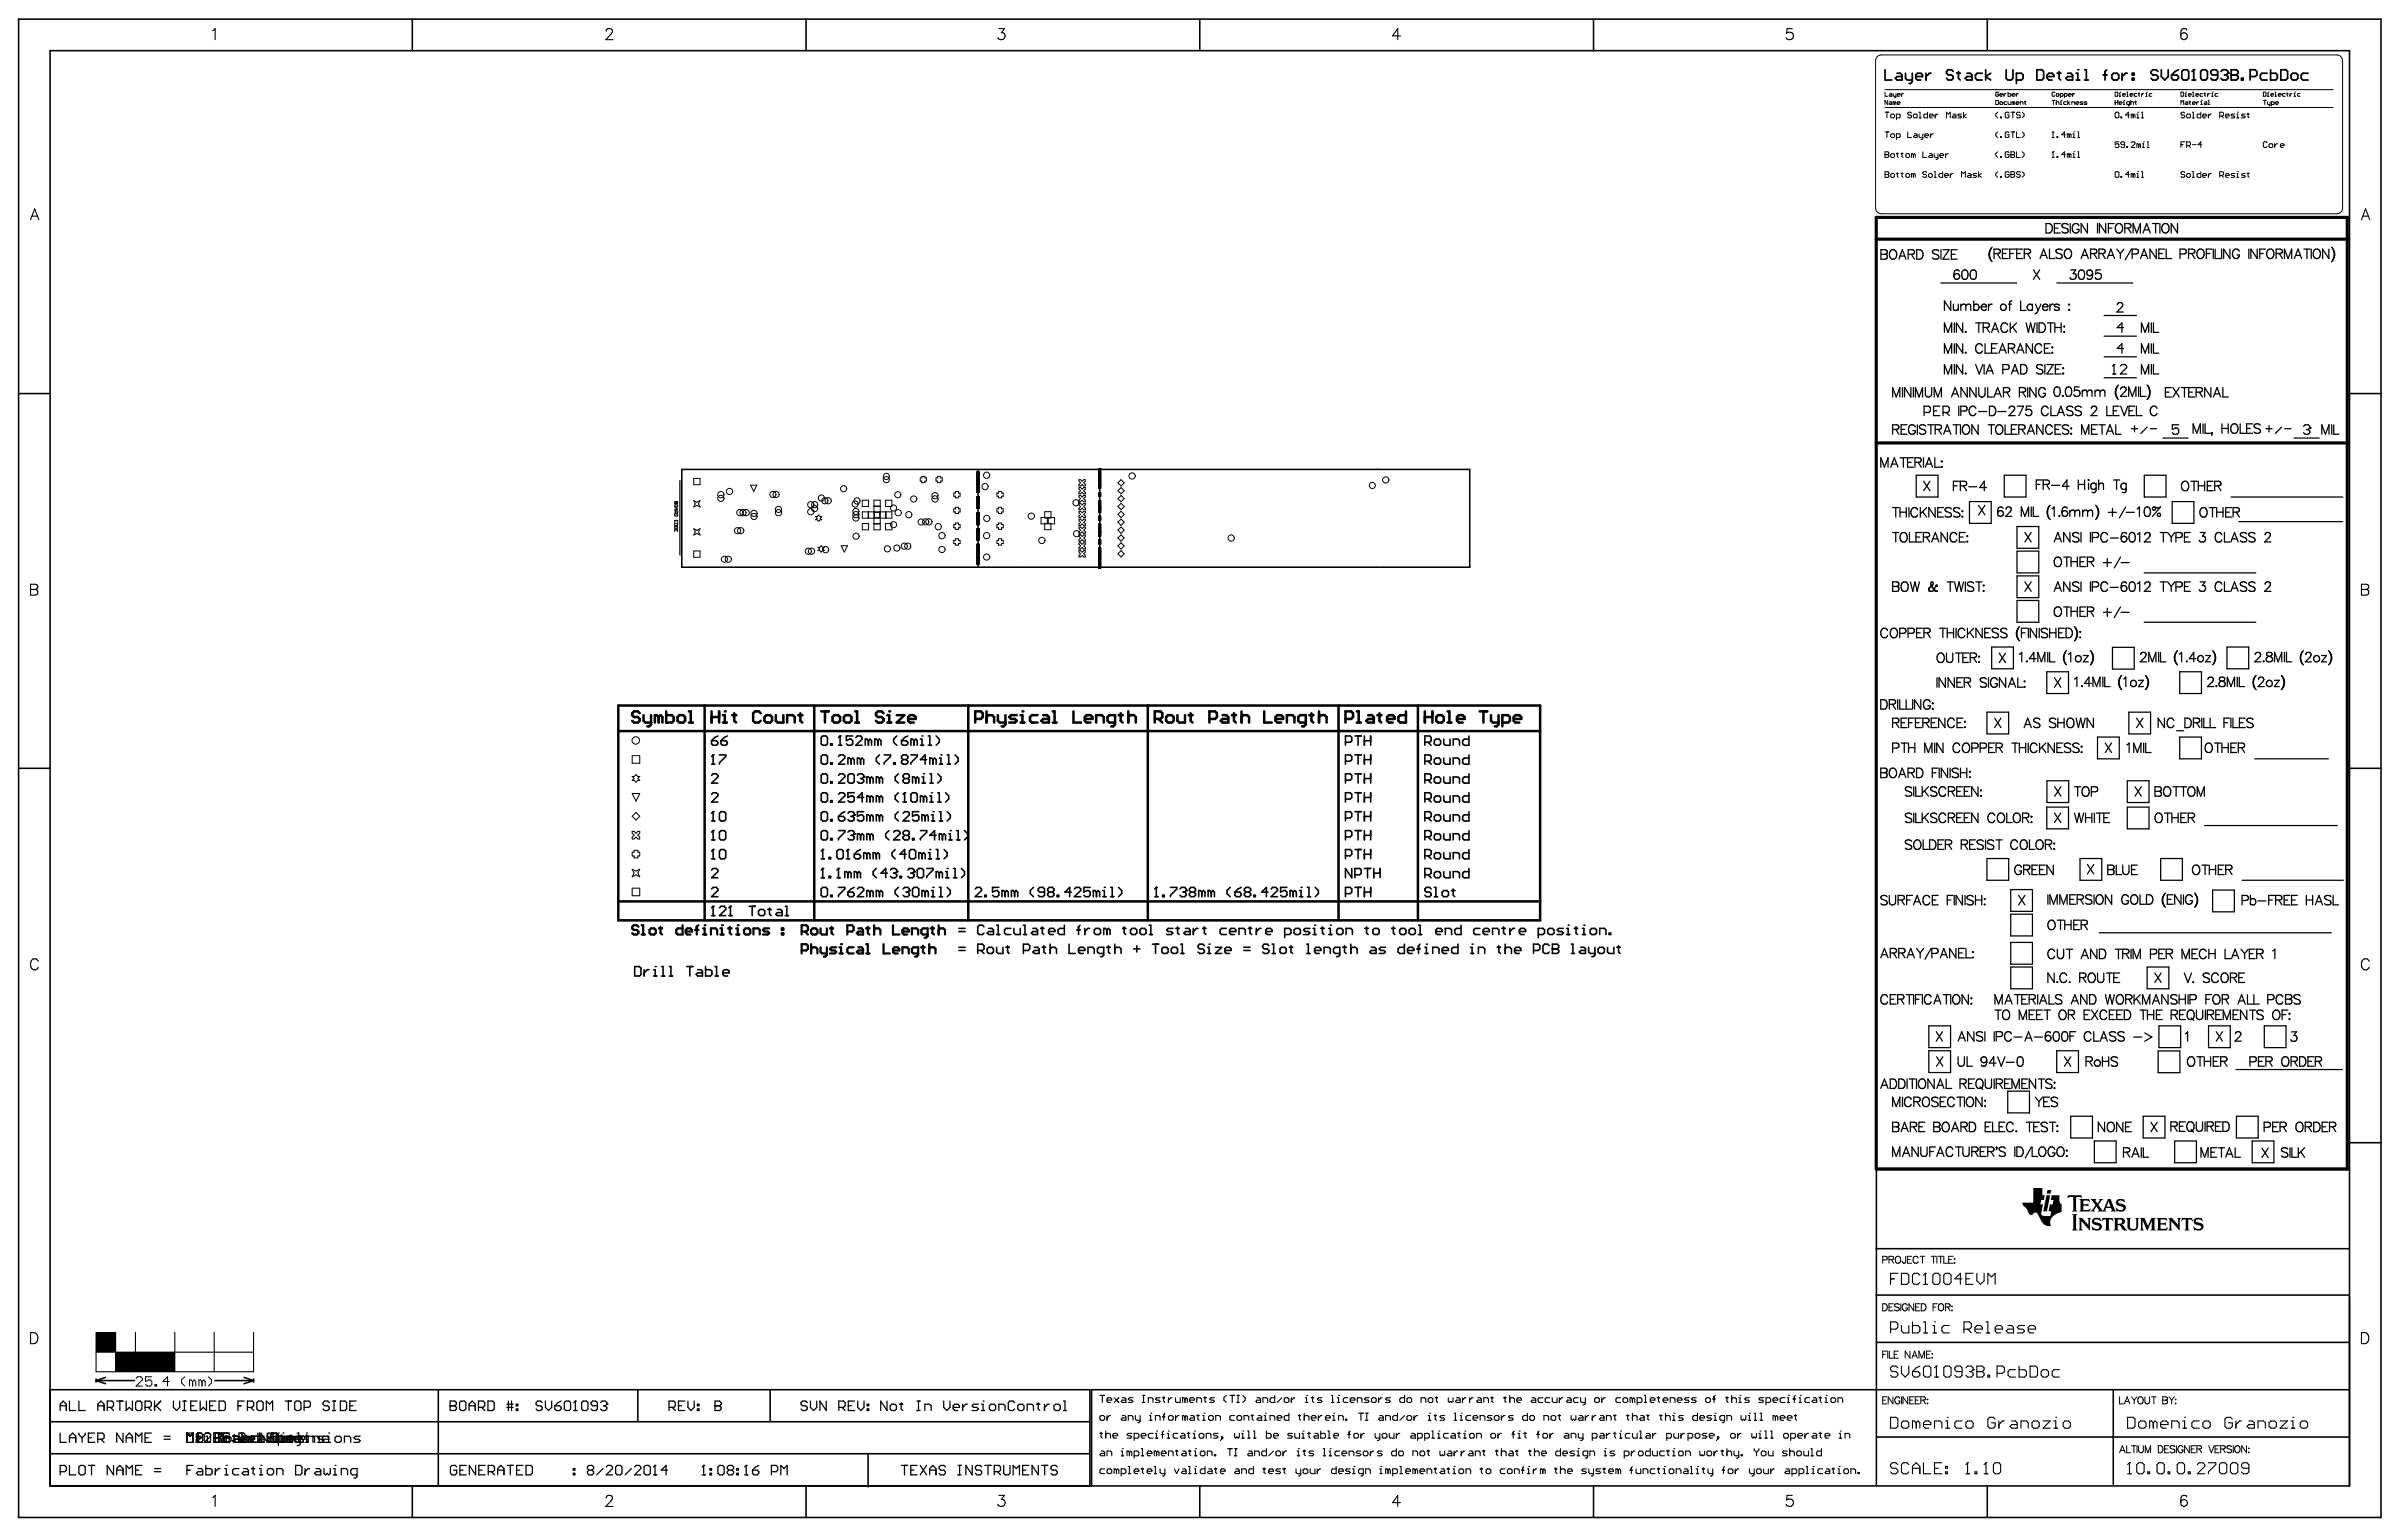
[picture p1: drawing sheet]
<svg xmlns="http://www.w3.org/2000/svg" width="424mm" height="271mm" viewBox="0 0 424 271" stroke-linecap="round" stroke-linejoin="round" font-family="sans-serif">
<g fill="none" stroke="#000" stroke-width=".18">
<path d="M330.6 10l.7-.3h80.2a1 1 0 0 1 1 1v25.9a1 1 0 0 1-1 1h-80.2a1 1 0 0 1-1-1v-25.9zM331.9 18.9h79M331.9 15.8h79M331.9 16.2v.7h.5M331.9 19.8h.7M332.3 19.8v1M332.4 17.7v.7l-.5-.7v.7M332.8 17.9l.3 .1v.4h-.3l-.1-.1 .1-.2h.3M332.8 16.5l.3 .1v.3h-.3l-.1-.1 .1-.1h.3M333.4 16.5l.1 .4h.4M333.6 18l-.2-.1v.5M333.6 18v.4"/>
<path d="M333.6 18l.2-.1 .1 .1v.4M333.9 16.5v.6l-.3 .1M334.1 18.1h.5l-.1-.2-.4 .1 .1 .4h.3M334.1 16.7h.5l-.1-.2-.4 .1 .1 .3h.3M334.8 16.5v.4M335.2 16.5l-.4 .2M336.6 19.9l-.2-.1h-.3l-.2 .1 .2 .4h.3l.2 .1-.2 .4h-.3l-.2-.2M337.9 19.8h.2v1M339.4 19.8v1h-.5l-.1-.2v-.3l.1-.2h.5M345.8 19.8v1M351.4 17.7l.5 .1v.5l-.1 .1h-.4zM351.8 19.8l-.4 .3v.3l.4 .4"/>
<path d="M351.9 16.3l-.1-.1-.4 .1v.5l.4 .1 .1-.1v-.2h-.2M352.2 18l.3-.1 .2 .1v.3l-.4 .1-.1-.1zM352.2 16.7h.5l-.2-.2-.3 .1v.2l.3 .1M352.9 16.5v.4M353.2 16.5l-.3 .2M353.4 17.9l-.5 .1v.3l.1 .1h.4M353.6 17.9v.4l.1 .1h.4v-.5M353.6 16.2v.7l.5-.1v-.2l-.1-.1h-.4M353.8 19.9l-.2-.1h-.3l-.2 .1v.7l.2 .2h.3l.2-.2v-.3h-.4M354.1 19.8h.7M354.3 16.7h.5l-.1-.2-.4 .1v.2l.4 .1M354.4 19.8v1"/>
<path d="M354.6 18l-.3-.1v.5M354.6 18l.1-.1 .1 .1v.4M354.6 18v.4M355.1 18.1h.4l-.1-.2-.3 .1v.3l.3 .1M355.1 16.5v.4M355.4 16.5l-.3 .2M355.8 18.4v-.5h.3l.1 .5M355.8 19.9l-.2-.1h-.3l-.2 .1 .2 .4h.3l.2 .1-.2 .4h-.3l-.2-.2M356.1 19.8l.3 .3v.3l-.3 .4M356.5 17.9h.2M356.6 17.8v.5l.1 .1M361.4 17.7h.4"/>
<path d="M361.6 17.7v.7M361.8 16.3l-.1-.1-.3 .1v.5l.1 .1 .3-.1M362.1 18l.4-.1 .1 .5M362.1 17.7v.7M362.2 16.5l.4 .1-.1 .3-.4-.1zM362.8 17.9h.1v.5M362.8 18.4h.2M362.8 16.9l.5-.1-.1-.3h-.4v.7M362.9 17.7h.1M363.5 16.9l.5-.1-.1-.3h-.4v.7M363.9 17.9l-.5 .1v.3l.1 .1h.4M364.1 17.7v.7"/>
<path d="M364.3 16.7h.4l-.1-.2-.3 .1 .1 .3h.2M364.5 17.9l-.4 .2 .4 .3M364.8 18.4v-.5l.5 .1v.4M365 16.5v.4M365.3 16.5l-.3 .2M365.6 18.1h.5l-.2-.2-.3 .1v.3l.3 .1M366.8 17.9l-.5 .1 .5 .3-.5 .1M367.5 17.9l-.5 .1 .5 .3-.5 .1M372.5 16.2l.4 .1v.5l-.1 .1h-.3zM372.5 17.7v.7M372.5 18h.4M372.6 19.8h.4l.1 .1v.7l-.1 .2h-.4l-.1-.2v-.7z"/>
<path d="M372.9 17.7v.7M373.2 18.1h.5l-.1-.2-.4 .1 .1 .4h.3M373.2 16.9h.2M373.2 16.5h.1v.4M373.3 16.2h.1M373.8 16.7h.5l-.2-.2-.3 .1v.2l.3 .1M373.9 17.9h.1v.5M373.9 18.4h.2M374 17.7h.1M374.5 16.9h.2M374.5 16.2h.1v.7M375 18.4h-.4l-.1-.1v-.3l.5-.1v.6l-.3 .1"/>
<path d="M375.1 16.7h.5l-.1-.2-.4 .1v.2l.4 .1M375.2 18l.4-.1 .1 .1v.4M375.2 17.7v.7M375.9 17.9h.3M376.1 17.8v.5l.1 .1M376.3 16.5l-.5 .1 .1 .3h.4M376.5 19.8h.1M376.5 16.5h.3M376.7 16.3v.5l.1 .1M377.1 19.8h.2v1M377.1 16.5v.4M377.5 16.5l-.4 .2"/>
<path d="M377.8 16.9h.3M377.8 16.5h.2v.4M378 16.2h.1M378.9 16.5l-.4 .1 .1 .3h.3M384.1 16.2l.4 .1v.5l-.1 .1h-.3zM384.1 18.4v-.7l.2 .2 .2-.2v.7M384.7 19.9l-.1-.1h-.4l-.1 .1 .1 .4h.4l.1 .1-.1 .4h-.4l-.1-.2M384.8 16.9h.2M384.8 16.5h.1v.4M384.9 16.2h.1M384.9 17.9l.4 .1v.4h-.4l-.1-.1 .1-.2h.4M385.4 16.7h.5l-.2-.2-.3 .1v.2l.3 .1"/>
<path d="M385.5 17.9h.2M385.6 17.8v.5l.1 .1M386.1 19.8h.1v1M386.1 18.1h.5l-.2-.2-.3 .1v.3l.3 .1M386.1 16.9h.2M386.1 16.2h.1v.7M386.7 16.7h.5l-.1-.2-.4 .1v.2l.4 .1M386.8 17.9v.5M387.2 17.9l-.4 .2M387.5 17.9h.2v.5M387.5 18.4h.3M387.6 19.8v1h-.5l-.2-.2v-.3l.2-.2h.5"/>
<path d="M387.7 17.7h.1M387.9 16.5l-.5 .1 .1 .3h.4M388.1 16.5h.3M388.2 17.9l.4 .1v.4h-.4l-.1-.1 .1-.2h.4M388.2 16.3v.5l.2 .1M388.7 16.5v.4M388.9 18.4h.2M388.9 17.7h.1v.7M389.1 16.5l-.4 .2M389.5 16.9h.2M389.5 16.5h.1v.4M389.6 16.2h.1"/>
<path d="M390.6 16.5l-.5 .1v.2l.1 .1h.4M394 19.8h.1M395.9 19.9v.7l.1 .2M398.6 16.2l.4 .1v.5l-.1 .1h-.3zM398.6 17.7h.4M398.8 17.7v.7M399.3 17.9l.1 .5h.4M399.3 16.9h.2M399.3 16.5h.1v.4M399.4 16.2h.1M399.8 17.9v.6l-.3 .1M399.9 16.7h.5l-.1-.2-.4 .1v.2l.4 .1"/>
<path d="M400 18.4l.5-.1-.1-.4h-.4v.7M400.6 16.9h.2M400.6 16.2h.1v.7M400.7 18.1h.5l-.1-.2-.4 .1v.3l.4 .1M401.2 16.7h.5l-.1-.2-.4 .1v.2l.4 .1M402.4 16.5l-.5 .1v.2l.2 .1h.3M402.6 16.5h.3M402.8 16.3v.5l.1 .1M403.3 16.5v.4M403.6 16.5l-.3 .2M404 16.9h.2M404 16.5h.1v.4"/>
<path d="M404.1 16.2h.1M405.1 16.5l-.5 .1 .1 .3h.4M331.9 27.2h.1M331.9 30.7h.1M331.9 26.7h.5l.2 .2-.2 .3 .2 .4-.2 .1h-.5zM331.9 30.2h.5l.2 .2-.2 .3 .2 .4-.2 .1h-.5zM331.9 30.7h.5M331.9 27.2h.5M331.9 23.2h.7M332.3 23.2v1M333.1 20.1h.3l.2 .2v.3l-.2 .2h-.3l-.2-.2v-.3zM333.1 30.6h.3l.2 .1v.4l-.2 .1h-.3l-.2-.1v-.4z"/>
<path d="M333.1 27.1h.3l.2 .1v.4l-.2 .1h-.3l-.2-.1v-.4zM333.1 23.6h.3l.2 .1v.4l-.2 .1h-.3l-.2-.1v-.4zM333.9 20.8h.5l.2-.2v-.3l-.2-.2h-.5v1M333.9 30.6h.4M333.9 27.1h.4M333.9 24.2h.5l.2-.1v-.4l-.2-.1h-.5v1M334.1 26.9v.7l.2 .1M334.1 30.4v.7l.2 .1M334.8 30.6h.3M334.8 27.1h.3M334.9 26.9v.7l.2 .1M334.9 30.4v.7l.2 .1"/>
<path d="M335.8 30.6h.3l.2 .1v.4l-.2 .1h-.3l-.2-.1v-.4zM335.8 27.1h.3l.2 .1v.4l-.2 .1h-.3l-.2-.1v-.4zM335.9 23.2v1h.7M336.9 30.7l-.3-.1v.6M336.9 27.2l-.3-.1v.6M336.9 30.7l.2-.1 .2 .1v.5M336.9 27.2v.5M336.9 30.7v.5M336.9 27.2l.2-.1 .2 .1v.5M337.1 20.1h.3l.2 .2v.3l-.2 .2h-.3l-.2-.2v-.3zM337.1 23.6h.3l.2 .1v.5h-.5l-.2-.1 .2-.2h.5M337.9 20.8h.4"/>
<path d="M337.9 23.6v.5l.2 .1h.5M338.6 26.7v1h.7M338.6 23.6v.8l-.3 .2M338.9 23.9h.7l-.2-.3h-.3l-.2 .1v.4l.2 .1h.3M339.3 30.4l-.2-.2h-.3l-.2 .2 .2 .3h.3l.2 .2-.2 .3h-.3l-.2-.1M339.8 20.4h.6l-.1-.3h-.4l-.1 .2v.3l.1 .2h.4M339.8 30.6h.3l.2 .1v.4l-.2 .1h-.3l-.2-.1v-.4zM339.8 27.1h.3l.2 .1v.5h-.5l-.2-.1 .2-.2h.5M339.9 23.6v.6M340.4 23.6h-.1l-.4 .3M340.6 30.2h.2v1M340.6 31.2h.3"/>
<path d="M340.6 27.1v.5l.2 .1h.5M340.8 20.1v.7M341.3 20.1h-.2l-.3 .3M341.3 27.1v.8l-.4 .2M341.6 27.4h.7l-.2-.3h-.3l-.2 .1v.4l.2 .1h.3M342.1 30.2v1h-.5l-.2-.1v-.4l.2-.1h.5M342.4 30.9h.7l-.2-.3h-.3l-.2 .1v.4l.2 .1h.3M342.6 27.1v.6M342.8 20.8v-1l.3 .3 .3-.3v1M343.1 27.1h-.2l-.3 .3M343.4 30.6v.6M343.9 20.1h.4l.1 .2v.5h-.5l-.1-.2 .1-.2h.5"/>
<path d="M343.9 30.6h-.1l-.4 .3M345.4 20.1h-.5l-.1 .2 .1 .1h.4l.1 .2-.1 .2h-.5M345.4 31.2v-1l.4 .4 .3-.4v1M346.3 20.1l-.5 .3 .5 .4M346.6 30.6h.3l.2 .1v.5h-.5l-.2-.1 .2-.2h.5M348.1 30.6h-.5l-.2 .1 .2 .2h.3l.2 .2-.2 .1h-.5M348.4 30.2v1M348.9 30.6l-.5 .3 .5 .3M351.8 26.7l-.4 .4v.3l.4 .3M351.8 23.2l-.4 .4v.3l.4 .3M351.8 30.2l-.4 .4v.3l.4 .3M352.3 20.6h.1v.2h-.1z"/>
<path d="M352.3 31.1h.1v.1h-.1zM352.3 24.1h.1v.1h-.1zM352.3 27.6h.1v.1h-.1zM353.8 30.4l-.2-.2h-.3l-.2 .2v.7l.2 .1h.3l.2-.1v-.4h-.4M353.8 26.9l-.2-.2h-.3l-.2 .2v.7l.2 .1h.3l.2-.1v-.4h-.4M353.8 23.4l-.2-.2h-.3l-.2 .2v.7l.2 .1h.3l.2-.1v-.4h-.4M354.1 27.2h.1M354.1 30.7h.1M354.1 30.2h.5l.2 .2-.2 .3 .2 .4-.2 .1h-.5zM354.1 30.7h.5M354.1 26.7h.5l.2 .2-.2 .3 .2 .4-.2 .1h-.5zM354.1 27.2h.5"/>
<path d="M354.1 23.2h.7M354.4 23.2v1M355.1 26.7v1h.7M355.1 23.2v1h.7M355.8 30.4l-.2-.2h-.3l-.2 .2 .2 .3h.3l.2 .2-.2 .3h-.3l-.2-.1M356.1 26.7l.3 .4v.3l-.3 .3M356.1 23.2l.3 .4v.3l-.3 .3M356.1 30.2l.3 .4v.3l-.3 .3M361.4 27.7h.3M361.4 24.2h.3M361.5 26.7h.1M361.5 23.2h.1"/>
<path d="M361.5 23.2v1M361.5 26.7v1M361.5 26.7l-.1 .2M361.5 23.2l-.1 .2M362.2 27.6h.2v.1h-.2zM362.2 24.1h.2v.1h-.2zM363.7 27.2h-.7l.5-.5v1M363.7 23.7h-.7l.5-.5v1M364.4 27.2l-.4-.1v.6M364.4 27.2l.1-.1 .2 .1v.5M364.4 23.7l-.4-.1v.6M364.4 23.7v.5"/>
<path d="M364.4 27.2v.5M364.4 23.7l.1-.1 .2 .1v.5M365 27.7h.4M365 27.1h.2v.6M365 23.6h.2v.6M365 24.2h.4M365.2 26.7h.1M365.2 23.2h.1M365.9 27.7h.3M365.9 26.7h.1v1M365.9 23.2h.1v1M365.9 24.2h.3"/>
<path d="M372.6 30.2h.4l.1 .2v.7l-.1 .1h-.4l-.1-.1v-.7zM373.1 25h-.6v.5l.3-.2 .3 .2v.3l-.1 .2h-.4l-.1-.2M373.5 20.6h.1v.2h-.1zM373.5 31.1h.1v.1h-.1zM374.1 25.5h-.5l-.1-.2 .1-.3h.4l.1 .1v.7l-.1 .2h-.4l-.1-.2M374.5 25.8h.1v.2h-.1zM375 20.3h-.7l.5-.5v1M375 30.7h-.7l.5-.5v1M375.3 25.1l.2-.1h.3l.2 .1v.2l-.7 .7h.7M375.6 20.3l-.3-.2v.7M375.6 30.7l-.3-.1v.6M375.6 20.3v.5"/>
<path d="M375.6 30.7v.5M375.6 20.3l.2-.2 .2 .2v.5M375.6 30.7l.2-.1 .2 .1v.5M376.3 20.8h.3M376.3 20.1h.2v.7M376.3 30.6h.2v.6M376.3 31.2h.3M376.5 30.2h.1M376.6 25.5l-.3-.2v.7M376.6 25.5v.5M376.6 25.5l.2-.2 .1 .2v.5M377.1 20.8h.3"/>
<path d="M377.1 30.2h.2v1M377.1 31.2h.3M377.3 25.3h.1v.7M377.3 26h.3M377.4 25h.1M378.1 25h.2v1M378.1 26h.3M384.1 25.5h.3M384.7 25h-.6v1M384.7 30.4l-.1-.2h-.4l-.1 .2 .1 .3h.4l.1 .2-.1 .3h-.4l-.1-.1M385.1 25.6h.5l.1-.1v-.4l-.1-.1h-.5v1M385.2 20.1h.4l.1 .2v.3l-.1 .2h-.4l-.1-.2v-.3z"/>
<path d="M385.2 30.6h.4l.1 .1v.4l-.1 .1h-.4l-.1-.1v-.4zM385.4 25.6l.3 .4M386.1 20.8h.3M386.1 25.5h.6M386.1 30.2h.1v1M386.1 31.2h.3M387.6 30.2v1h-.5l-.2-.1v-.4l.2-.1h.5M387.7 25.5h-.6l.5-.5v1M387.9 20.4h.7l-.2-.3h-.3l-.2 .2v.3l.2 .2h.3M387.9 30.9h.7l-.2-.3h-.3l-.2 .1v.4l.2 .1h.3M388.9 20.1v.7M388.9 30.6v.6"/>
<path d="M389.4 20.1h-.2l-.3 .3M389.4 30.6h-.2l-.3 .3M390.9 20.4h.5l.1-.1v-.4l-.1-.1h-.5v1M390.9 30.9h.5l.1-.2v-.3l-.1-.2h-.5v1M391.2 20.4l.3 .4M391.2 30.9l.3 .3M391.9 20.4h.6l-.1-.3h-.4l-.1 .2v.3l.1 .2h.4M391.9 30.9h.6l-.1-.3h-.4l-.1 .1v.4l.1 .1h.4M393.5 20.1h-.5l-.1 .2 .1 .1h.4l.1 .2-.1 .2h-.5M393.5 30.6h-.5l-.1 .1 .1 .2h.4l.1 .2-.1 .1h-.5M393.9 20.8h.3M393.9 20.1h.1v.7"/>
<path d="M393.9 31.2h.3M393.9 30.6h.1v.6M394 30.2h.1M395.4 20.1h-.5l-.2 .2 .7 .3-.2 .2h-.5M395.4 30.6h-.5l-.2 .1 .7 .4-.2 .1h-.5M395.7 20.1h.3M395.7 30.6h.3M395.9 30.4v.7l.1 .1M399.2 25.1l-.1-.1h-.4l-.1 .1v.7l.1 .2h.4l.1-.2M399.7 25.3h.4l.1 .2v.3l-.1 .2h-.4l-.1-.2v-.3zM400.6 25.3v.7M401.1 25.3h-.2l-.3 .3"/>
<path d="M401.6 25.6h.6l-.1-.3h-.4l-.1 .2v.3l.1 .2h.4M118.8 88.3h.5v.3l-.4 .1zM118.8 90.5h.5v.3l-.4 .1zM118.8 92v-.4h.5v.4M118.8 92.1h.5v.3l-.4 .1zM118.8 93.6v-.4h.5v.4M118.8 90h.5v.3l-.3-.1v-.2M118.8 89.4h.4l.1 .2-.1 .2h-.4M118.9 88.9h.4v.2l-.4 .1zM119 90.1l-.2 .2M119.1 88.3h.1M119.1 92.9v.2h-.2l-.1-.3 .5-.1v.4"/>
<path d="M119.1 88.3v.3M119.1 89.4v.4M119.1 91.6v.2M119.1 93.2v.2M122.2 93.1l.5 .3 .6-.3-.3 .5 .3 .6-.6-.3-.5 .3 .2-.6zM122.2 88.1l.5 .3 .6-.3-.3 .6 .3 .5-.6-.2-.5 .2 .2-.5zM122.2 84.2h1.1v1.1h-1.1zM122.2 97h1.1v1.1h-1.1zM132.2 85.4h1.1l-.6 1.1zM143.6 90.9h.3l.3-.2 .2 .2h.3l-.3 .3 .3 .3h-.3l-.2 .3-.3-.3h-.3l.3-.3zM144.1 96.4h.2l.3-.3 .3 .3h.3l-.3 .2 .3 .3h-.3l-.3 .3-.3-.3h-.2l.2-.3zM148.1 96.1h1.1l-.5 1.1z"/>
<path d="M151.8 92.2h1.2v1.1h-1.2zM151.8 88.1h1.2v1.1h-1.2zM151.8 90.1h5.3v1.1h-5.3zM152.9 90.1v1.1M153 90.1v1.1M153.9 92.2h1.1M153.9 88.1h1.1v5.2h-1.1zM153.9 89.2h1.1M153.9 89.1h1.1M153.9 90.2h1.1M153.9 91.1h1.1M154 90.1v1.1"/>
<path d="M154.9 90.1v1.1M155.9 92.2h1.2v1.1h-1.2zM155.9 88.1h1.2v1.1h-1.2zM155.9 90.1v1.1M156 90.1v1.1M162.3 83.9h.6v.2h.3v.6h-.3v.3h-.6v-.3h-.2v-.6h.2zM165.1 83.9h.6v.2h.2v.6h-.2v.3h-.6v-.3h-.3v-.6h.3zM168.2 89.3h.6v.3h.3v.5h-.3v.3h-.6v-.3h-.2v-.5h.2zM168.2 86.5h.6v.3h.3v.6h-.3v.2h-.6v-.2h-.2v-.6h.2zM168.2 92.1h.6v.3h.3v.5h-.3v.3h-.6v-.3h-.2v-.5h.2zM168.2 94.9h.6v.2h.3v.6h-.3v.3h-.6v-.3h-.2v-.6h.2zM172.1 95.8h.3v3.5h-.3z"/>
<path d="M172.1 90.3h.3v2.1h-.3zM172.1 87.4h.3v2.1h-.3zM172.1 93.1h.3v2h-.3zM172.1 83.1h.3v3.6h-.3zM175.8 89.3h.6v.3h.3v.5h-.3v.3h-.6v-.3h-.2v-.5h.2zM175.8 86.5h.6v.3h.3v.6h-.3v.2h-.6v-.2h-.2v-.6h.2zM175.8 94.9h.6v.2h.3v.6h-.3v.3h-.6v-.3h-.2v-.6h.2zM175.8 92.1h.6v.3h.3v.5h-.3v.3h-.6v-.3h-.2v-.5h.2zM183.3 91.1h1.1v1.1h-1.1zM184 92.1h1.1v1.1h-1.1zM184 90.1h1.1v1.1h-1.1zM184.6 91.1h1.1v1.1h-1.1z"/>
<path d="M190 87.2h.3l.3 .3 .2-.3h.3v.3l-.3 .3 .3 .3v.2h-.3l-.2-.2-.3 .2h-.3v-.2l.3-.3-.3-.3zM190 90h.3l.3 .3 .2-.3h.3v.3l-.3 .3 .3 .2v.3h-.3l-.2-.3-.3 .3h-.3v-.3l.3-.2-.3-.3zM190 95.6h.3l.3 .2 .2-.2h.3v.2l-.3 .3 .3 .3v.3h-.3l-.2-.3-.3 .3h-.3v-.3l.3-.3-.3-.3zM190 84.4h.3l.3 .3 .2-.3h.3v.3l-.3 .3 .3 .3v.3h-.3l-.2-.3-.3 .3h-.3v-.3l.3-.3-.3-.3zM190 85.8h.3l.3 .3 .2-.3h.3v.3l-.3 .3 .3 .3v.2h-.3l-.2-.2-.3 .2h-.3v-.2l.3-.3-.3-.3zM190 88.6h.3l.3 .3 .2-.3h.3v.3l-.3 .3 .3 .2v.3h-.3l-.2-.3-.3 .3h-.3v-.3l.3-.2-.3-.3zM190 91.4h.3l.3 .3 .2-.3h.3v.3l-.3 .2 .3 .3v.3h-.3l-.2-.3-.3 .3h-.3v-.3l.3-.3-.3-.2zM190 92.8h.3l.3 .3 .2-.3h.3v.3l-.3 .2 .3 .3v.3h-.3l-.2-.3-.3 .3h-.3v-.3l.3-.3-.3-.2zM190 94.2h.3l.3 .2 .2-.2h.3v.2l-.3 .3 .3 .3v.3h-.3l-.2-.3-.3 .3h-.3v-.3l.3-.3-.3-.3zM190 96.9h.3l.3 .3 .2-.3h.3v.3l-.3 .3 .3 .3v.2h-.3l-.2-.2-.3 .2h-.3v-.2l.3-.3-.3-.3zM193.5 96.5h.3v.6h-.3zM193.5 95.1h.3v.6h-.3z"/>
<path d="M193.5 93.7h.3v.7h-.3zM193.5 90.9h.3v.7h-.3zM193.5 89.6h.3v.6h-.3zM193.5 86.8h.3v.6h-.3zM193.5 85.4h.3v.6h-.3zM193.5 97.1h.3v2.9h-.3zM193.5 92.3h.3v1.4h-.3zM193.5 88.2h.3v1.4h-.3zM193.5 82.5h.3v2.9h-.3zM197.4 95.6l.6 .5-.6 .6-.5-.6zM197.4 91.4l.6 .5-.6 .6-.5-.6zM197.4 88.6l.6 .6-.6 .5-.5-.5z"/>
<path d="M197.4 84.4l.6 .6-.6 .6-.5-.6zM197.4 96.9l.6 .6-.6 .5-.5-.5zM197.4 94.2l.6 .5-.6 .6-.5-.6zM197.4 90l.6 .6-.6 .5-.5-.5zM197.4 87.2l.6 .6-.6 .5-.5-.5zM197.4 85.8l.6 .6-.6 .5-.5-.5zM197.4 92.8l.6 .5-.6 .6-.5-.6zM111.3 133h1.4v1.4h-1.4zM111.3 136.7h.4l.3-.3 .3 .3h.4l-.4 .3 .4 .4h-.4l-.3 .3-.3-.3h-.4l.4-.4zM111.3 139.7h1.4l-.7 1.3zM111.3 146.4h.4l.3 .3 .3-.3h.4v.3l-.4 .3 .4 .4v.3h-.4l-.3-.3-.3 .3h-.4v-.3l.4-.4-.4-.3zM111.3 156.4h1.4v1.3h-1.4z"/>
<path d="M111.3 153l.7 .4 .7-.4-.4 .7 .4 .7-.7-.4-.7 .4 .4-.7zM111.7 149.7h.6v.3h.4v.7h-.4v.3h-.6v-.3h-.4v-.7h.4zM112 143l.7 .7-.7 .7-.7-.7zM331.5 221.8l.7-.1 .1-.1v-.3l-.8-.1v1.2M331.5 229.5a.65 .65 0 0 1 .8 .5 .65 .65 0 0 1-.4 .8h-.4zM331.5 238.4h.5M332.3 237.8h-.8v1.3M332.4 237.8v1.3M332.6 221.7h.7l.2-.3-.3-.2h-.6v1.2M332.6 230.1h.5M332.7 237.8v1.3h.7M333.1 221.7l.4 .7"/>
<path d="M333.4 229.5h-.8v1.3h.8M333.6 238.4h.4M334 221.2a.58 .58 0 0 1 .7 .6 .58 .58 0 0 1-.7 .5l-.2-.4v-.5zM334.3 237.8h-.7v1.3h.7M334.4 229.7l-.3-.2-.5 .2 .1 .3 .7 .3v.3a.52 .52 0 0 1-.8 0M334.7 229.5v1.3M335.6 221.2l-.1 1.1-.3 .1-.2-.4M335.9 229.8a.54 .54 0 0 0-.8-.1 .54 .54 0 0 0 0 .8 .43 .43 0 0 0 .5 .3 .43 .43 0 0 0 .3-.5h-.3M335.9 221.7h.5M336.3 237.8v1.3l-.8-1.3v1.3M336.7 221.2h-.8v1.2h.8M336.7 239.1l.5-1.3 .4 1.3"/>
<path d="M336.9 238.7h.6M337 229.5v1.3l-.8-1.3v1.3M337.3 230.1h.5M337.8 221.4a.5 .5 0 0 0-.7-.2 .5 .5 0 0 0-.2 .7 .46 .46 0 0 0 .3 .5 .46 .46 0 0 0 .6-.3M337.9 239.1v-1.3l.5 1.3 .5-1.3v1.3M338.1 229.5h-.8v1.3h.8M338.1 221.2h.9M338.3 229.5h.4a.67 .67 0 0 1 .5 .6 .67 .67 0 0 1-.5 .7h-.4zM338.5 221.2v1.2M339.2 238.4h.5M340 237.8h-.8v1.3h.8M340.1 221.2h.8"/>
<path d="M340.3 238.3v.1zM340.3 239v.1zM340.4 230.1h.5M340.5 221.2v1.2M341.1 221.2v1.2M341.2 229.5h-.8v1.3M341.3 221.2h.9M341.4 229.7a.59 .59 0 0 1 .9 .3 .59 .59 0 0 1-.6 .8l-.3-.2-.1-.3zM341.7 221.2v1.2M342.3 221.2v1.2h.7M342.6 230.1l.7-.1 .1-.1-.1-.3-.7-.1v1.3M343 230.1l.4 .7"/>
<path d="M343.2 221.7h.4M343.7 229.9v.1zM343.7 230.6v.2zM343.9 221.2h-.7v1.2h.7M344.2 221.6v.1zM344.2 222.3v.1zM24 242.7l.2-.3h.6l.3 .3v.2l-1.1 1.1h1.1M26.7 242.4h-1.1v.8l.6-.3h.3l.2 .3v.5l-.2 .3h-.6l-.3-.3M27.3 243.7h.3v.3h-.3zM29.8 243.2h-1.1l.8-.8v1.6M32.5 242.4l-.5 .5v.6l.5 .5M33.9 243.2l-.3-.3h-.2v1.1"/>
<path d="M33.9 243.2v.8M33.9 243.2l.3-.3 .3 .3v.8M35.6 243.2l-.3-.3h-.3v1.1M35.6 243.2v.8M35.6 243.2l.3-.3 .2 .3v.8M36.7 242.4l.5 .5v.6l-.5 .5M331.5 246.5h.5M332.3 245.9h-.8v1.2h.8M333.3 245.9v1.2l-.8-1.2v1.2M334.6 246.2a.5 .5 0 0 0-.7-.2 .5 .5 0 0 0-.2 .7 .45 .45 0 0 0 .4 .5 .45 .45 0 0 0 .5-.5h-.3M334.9 245.9v1.2M335.9 245.9v1.2l-.8-1.2v1.2"/>
<path d="M336.3 246.5h.5M337.1 245.9h-.8v1.2h.8M337.3 246.5h.4M338.1 245.9h-.8v1.2h.8M338.2 246.5l.8-.1v-.4l-.8-.1v1.2M338.7 246.5l.4 .6M339.4 246.3v.1zM339.4 247v.1zM373.2 245.9v1.2h.8M373.2 255.8l.5-1.3 .5 1.3M373.4 255.3h.6M374.1 247.1l.5-1.2 .4 1.2"/>
<path d="M374.3 246.7h.6M374.5 254.5v1.3h.7M375.4 245.9l.4 .6M375.4 254.5h.8M375.8 254.5v1.3M375.8 246.5v.6M376.3 245.9l-.5 .6M376.3 254.5v1.3M376.6 246.1a.59 .59 0 0 1 .9 .3 .59 .59 0 0 1-.7 .7l-.2-.1-.1-.3zM376.6 254.5l.1 1.1a.42 .42 0 0 0 .4 .2 .42 .42 0 0 0 .3-.4v-.9M377.7 245.9l.1 1.1a.42 .42 0 0 0 .4 .1 .42 .42 0 0 0 .3-.3v-.9M377.8 255.8v-1.3l.4 1.3 .5-1.3v1.3"/>
<path d="M378.9 245.9h.8M379.3 245.9v1.2M380.1 254.5h.4a.67 .67 0 0 1 .4 .6 .67 .67 0 0 1-.4 .7h-.4zM380.8 245.9l.8 .1v.4l-.2 .1 .3 .2-.1 .4h-.8zM380.8 246.5h.6M381.2 255.1h.4M382 245.9l.4 .6M382 254.5h-.8v1.3h.8M382.4 246.5v.6M382.9 245.9l-.5 .6M383 254.7l-.3-.2-.6 .2 .2 .3 .6 .3 .1 .3a.52 .52 0 0 1-.9 0M383.1 246.3v.1z"/>
<path d="M383.1 247v.1zM383.3 254.5v1.3M384.4 254.8a.54 .54 0 0 0-.8-.2 .54 .54 0 0 0 0 .9 .43 .43 0 0 0 .5 .3 .43 .43 0 0 0 .3-.5h-.3M385.5 254.5v1.3l-.8-1.3v1.3M385.9 255.1h.4M386.6 254.5h-.7v1.3h.7M386.9 255.1l.7-.1 .1-.2-.1-.2-.7-.1v1.3M387.3 255.1l.4 .7M388.9 254.5l.5 1.3 .5-1.3M390.1 255.1h.4M390.8 254.5h-.7v1.3h.7M391.1 255.1l.6-.1 .1-.4-.7-.1v1.3"/>
<path d="M391.5 255.1l.4 .7M393 254.7l-.3-.2-.5 .2 .1 .3 .6 .3 .1 .3a.52 .52 0 0 1-.8 0M393.3 254.5v1.3M393.6 254.7a.59 .59 0 0 1 .9 .3 .59 .59 0 0 1-.6 .8l-.3-.2-.1-.3zM395.6 254.5v1.3l-.8-1.3v1.3M396 254.9v.1zM396 255.6v.2z"/>
<circle cx="126.9" cy="87.1" r=".56"/>
<circle cx="126.9" cy="87.7" r=".55"/>
<circle cx="127.6" cy="98.5" r=".54"/>
<circle cx="128.3" cy="98.5" r=".54"/>
<circle cx="128.5" cy="86.5" r=".55"/>
<circle cx="129.9" cy="93.4" r=".55"/>
<circle cx="130.3" cy="90.2" r=".55"/>
<circle cx="130.4" cy="93.4" r=".55"/>
<circle cx="130.8" cy="90.2" r=".55"/>
<circle cx="131.4" cy="90.2" r=".56"/>
<circle cx="132.8" cy="90.9" r=".54"/>
<circle cx="132.8" cy="90.4" r=".54"/>
<circle cx="136.1" cy="87" r=".54"/>
<circle cx="136.7" cy="87" r=".54"/>
<circle cx="137.1" cy="90.2" r=".56"/>
<circle cx="137.1" cy="89.7" r=".55"/>
<circle cx="142.3" cy="97" r=".54"/>
<circle cx="142.8" cy="88.8" r=".55"/>
<circle cx="142.8" cy="90.1" r=".55"/>
<circle cx="142.9" cy="97" r=".54"/>
<circle cx="143.5" cy="89.5" r=".54"/>
<circle cx="143.5" cy="88.8" r=".54"/>
<circle cx="144.6" cy="87.7" r=".54"/>
<circle cx="145.3" cy="88.2" r=".54"/>
<circle cx="145.4" cy="96.8" r=".55"/>
<circle cx="145.8" cy="88.2" r=".55"/>
<circle cx="148.6" cy="86" r=".54"/>
<circle cx="150.6" cy="88.7" r=".55"/>
<circle cx="150.7" cy="91.2" r=".55"/>
<circle cx="150.7" cy="90.6" r=".55"/>
<circle cx="150.7" cy="90" r=".54"/>
<circle cx="150.7" cy="94.4" r=".54"/>
<circle cx="150.9" cy="88.2" r=".55"/>
<circle cx="156.1" cy="84.4" r=".54"/>
<circle cx="156.1" cy="83.9" r=".54"/>
<circle cx="156.3" cy="96.6" r=".54"/>
<circle cx="157.3" cy="92.4" r=".54"/>
<circle cx="157.3" cy="89.4" r=".54"/>
<circle cx="157.9" cy="96.5" r=".54"/>
<circle cx="158.1" cy="87.1" r=".54"/>
<circle cx="158.2" cy="90.3" r=".55"/>
<circle cx="159.2" cy="96.1" r=".54"/>
<circle cx="159.8" cy="96.1" r=".54"/>
<circle cx="160" cy="90.6" r=".55"/>
<circle cx="160.9" cy="87.8" r=".54"/>
<circle cx="162.2" cy="91.9" r=".55"/>
<circle cx="163" cy="91.9" r=".54"/>
<circle cx="163.6" cy="91.9" r=".55"/>
<circle cx="164.6" cy="87.8" r=".55"/>
<circle cx="164.6" cy="87.3" r=".54"/>
<circle cx="165.2" cy="92.7" r=".55"/>
<circle cx="165.9" cy="94.3" r=".56"/>
<circle cx="165.9" cy="96.7" r=".55"/>
<circle cx="173.5" cy="85.7" r=".55"/>
<circle cx="173.7" cy="94.3" r=".55"/>
<circle cx="173.7" cy="83.7" r=".55"/>
<circle cx="173.7" cy="98.1" r=".54"/>
<circle cx="173.8" cy="91.3" r=".54"/>
<circle cx="181.6" cy="90.9" r=".55"/>
<circle cx="183.5" cy="95.1" r=".56"/>
<circle cx="189.5" cy="88.5" r=".54"/>
<circle cx="189.6" cy="94" r=".54"/>
<circle cx="199.4" cy="83.8" r=".55"/>
<circle cx="216.8" cy="94.7" r=".55"/>
<circle cx="241.7" cy="85.5" r=".54"/>
<circle cx="244" cy="84.5" r=".55"/>
<circle cx="112" cy="130.4" r=".66"/>
</g>
<g fill="none" stroke="#000" stroke-width=".22">
<path d="M360.3 39.4h.5a.89 .89 0 0 1 .6 .8 .89 .89 0 0 1-.6 .8h-.5zM362.8 39.4h-1v1.6h1M364.2 39.6a.62 .62 0 0 0-.6-.3 .62 .62 0 0 0-.5 .4l.1 .3 .8 .3 .2 .5a.72 .72 0 0 1-1.1 0M364.6 39.4v1.6M366.1 39.7a.6 .6 0 0 0-.7-.3 .6 .6 0 0 0-.5 .6 .72 .72 0 0 0 .2 .8 .72 .72 0 0 0 .8 .1l.2-.3v-.2h-.4M367.6 39.4v1.6l-1.1-1.6v1.6M369.4 39.4v1.6M370.8 39.4v1.6l-1.1-1.6v1.6M372.3 39.4h-1v1.6M372.8 39.4a.83 .83 0 0 1 1 .6 .83 .83 0 0 1-.5 1 .87 .87 0 0 1-.8-.6 .87 .87 0 0 1 .3-1zM379 39.4h1.2M379.6 39.4v1.6"/>
<path d="M380.3 39.4v1.6M381 39.4a.79 .79 0 0 1 .9 .4 .79 .79 0 0 1-.1 1l-.2 .1a.79 .79 0 0 1-.9-.3 .79 .79 0 0 1 .1-1zM383.5 39.4v1.6l-1.2-1.6v1.6M331.2 44h.7l.4 .1v.5l-.4 .2h.3l.1 .3-.1 .4-1 .1zM331.2 44.8h.7M333 44a.83 .83 0 0 1 1 .6 .83 .83 0 0 1-.5 1 .87 .87 0 0 1-.8-.6 .87 .87 0 0 1 .3-1zM334.4 45.6l.6-1.6 .6 1.6M334.6 45.1h.8M336 44.8l1-.1 .1-.4-.1-.3h-.3h-.7v1.6M336.6 44.8l.5 .8M337.5 44h.6a.89 .89 0 0 1 .6 .8 .89 .89 0 0 1-.6 .8h-.6zM341.4 44.2a.63 .63 0 0 0-1.1 .2l.2 .2 .8 .3a.43 .43 0 0 1 0 .6 .77 .77 0 0 1-1-.1"/>
<path d="M341.8 49.8h13.3M341.8 44v1.6M342.1 44h1.1l-1.1 1.6h1.1M342.4 58.5v-1.7l.6 1.7 .7-1.7v1.7M343.5 53v1.7l-1.1-1.7v1.7M343.6 44.8h.7M344 53.5l.1 1.1 .4 .1 .3-.4M344.2 56.8v1.7M344.7 44h-1.1v1.6h1.1M344.8 53.5v1.2M345 47.7a.48 .48 0 0 0-.4-.2 .48 .48 0 0 0-.4 .3l-.1 .8M345.3 53.8l.4-.3 .4 .1 .1 .2"/>
<path d="M345.3 53.5v1.2M345.6 56.8v1.7l-1.1-1.7v1.7M345.7 47.6a.52 .52 0 0 1 .8 .2 .86 .86 0 0 1-.6 1.4 1.05 1.05 0 0 1-.2-1.6zM346.1 58.3v.2zM346.2 53.8l.4-.3 .4 .1v1.1M346.2 53.8v.9M347.2 47.6a.56 .56 0 0 1 .8 .2 1.58 1.58 0 0 1-.2 1.3 .54 .54 0 0 1-.8-.3 1.3 1.3 0 0 1 .2-1.2zM347.6 53v1.7M347.6 53.8a.52 .52 0 0 1 .7-.1 .52 .52 0 0 1 0 .8 .52 .52 0 0 1-.7-.1M347.9 56.8h1.1M348.5 56.8v1.7M348.9 54v.2a.5 .5 0 0 0 .4 .5 .5 .5 0 0 0 .5-.3"/>
<path d="M349.1 53.6l.2-.1a.44 .44 0 0 1 .5 .3v.2h-.9zM349.2 57.7h.7l.4-.2a.36 .36 0 0 0-.1-.6l-1-.1v1.7M349.8 57.7l.5 .8M350.2 53.5v1.2M350.5 44l-.2 1 .4 .9M350.7 43.7l-.2 .2M350.7 43.7a1.67 1.67 0 0 0 0 2.2M350.7 45.9l.1 .2M350.7 58.5l.6-1.7 .7 1.7M350.8 53.5a.56 .56 0 0 0-.6 .5M350.8 43.5l-.1 .2M350.9 58h.8"/>
<path d="M351.1 44.6l1-.1a.35 .35 0 0 0 0-.6h-1v1.6M351.7 44.6l.6 .9M352.6 44.6h.6M353.6 57.2a.62 .62 0 0 0-.8-.4 .62 .62 0 0 0-.4 .7v.4a.62 .62 0 0 0 .4 .6 .62 .62 0 0 0 .8-.4M353.6 43.9h-1v1.6h1M353.7 53.5h.5M353.9 44.6h.7M354 56.8v1.7M354.3 53l-.3 .1-.1 .2v1.4M354.4 57.6l.7 .9M355 43.9h-1.1v1.6M355.1 56.8l-1.1 1.2"/>
<path d="M355.1 44.6h.7M355.8 53v1.7h1M356.2 43.9h-1.1v1.6h1.1M356.5 44.6l.9-.1a.35 .35 0 0 0 0-.6h-.9v1.6M356.8 56.8l.4 1.7 .4-1.7 .4 1.7 .4-1.7M357 44.6l.6 .9M357.9 53.5v1.2M357.9 53.8a.52 .52 0 0 0-.8-.1 .52 .52 0 0 0 0 .8 .52 .52 0 0 0 .8-.1M358.1 47.5l1.1 1.7M358.4 53.5l.5 1.2M358.7 56.8v1.7M358.9 54.7a.63 .63 0 0 1-.5 .5"/>
<path d="M359.1 56.8h.5a.89 .89 0 0 1 .6 .9 .89 .89 0 0 1-.6 .8h-.5zM359.2 47.5l-1.1 1.7M359.2 45.5l.7-1.6 .6 1.6M359.4 53.5l-.5 1.2M359.5 45h.8M359.7 54a.52 .52 0 0 0 .3 .6 .52 .52 0 0 0 .6-.2M359.9 53.6a.45 .45 0 0 1 .5 0 .45 .45 0 0 1 .2 .4h-.9zM360.5 56.8h1.2M360.9 43.9v1.6h.9M361 53.5v1.2M361.1 56.8v1.7M361.6 53.5a.53 .53 0 0 0-.6 .5"/>
<path d="M361.8 40.2h.6M361.8 57.7h1.2M361.8 56.8v1.7M362.2 49.8h13.4M362.6 53.8a.48 .48 0 0 0-.4-.3 .48 .48 0 0 0-.4 .3l.2 .2 .6 .2v.2a.48 .48 0 0 1-.4 .3 .48 .48 0 0 1-.4-.3M363 56.8v1.7M363.1 44.1a.63 .63 0 0 0-1.1 .1l.2 .3 .8 .3 .1 .5a.72 .72 0 0 1-1.1 0M363.5 57.4v.2zM363.5 58.3v.2zM363.8 43.9a.79 .79 0 0 1 1 .4 .79 .79 0 0 1-.2 1l-.1 .1a.8 .8 0 0 1-1-.3 .8 .8 0 0 1 .2-1zM364.4 54.5v.2zM364.4 53.5v.2z"/>
<path d="M364.6 47.5h.9l-.4 .7a.56 .56 0 0 1 .4 .8 .56 .56 0 0 1-.9 0l-.1-.2M366.2 47.6a.52 .52 0 0 1 .8 .2 .86 .86 0 0 1-.5 1.4 1.05 1.05 0 0 1-.3-1.6zM366.5 45.5l.6-1.6 .7 1.6M366.7 45h.8M368.1 44.6l1-.1a.35 .35 0 0 0 0-.6h-1v1.6M368.5 48.1a.8 .8 0 0 1-.6 1.1l-.4-.3M368.7 44.6l.6 .9M369.6 44.6l1-.1a.35 .35 0 0 0 0-.6h-1v1.6M369.9 47.5h-.8l-.1 .7a.58 .58 0 0 1 .9 0 .58 .58 0 0 1-.1 .9 .58 .58 0 0 1-.9-.3M370.2 44.6l.5 .9M370.5 59.2h5.7M370.5 55.5h5.7"/>
<path d="M371.1 45.5l.6-1.6 .7 1.6M371.3 40.2h.6M371.3 45h.8M372.7 43.9l.7 .7M372.9 53.7v-.1a.52 .52 0 0 1 .8-.2v.5l-.9 1h1.1M373.4 44.6v.9M373.9 57.7h-1.1l.9-.9v1.7M374 43.9l-.6 .7M374.2 40.2h.7l.3-.2a.36 .36 0 0 0-.1-.6h-.9v1.6M374.7 40.2l.6 .8M375.4 43.9l-1.2 1.8M375.5 44.7h.7a.44 .44 0 0 0 .3-.2 .44 .44 0 0 0 0-.5l-.3-.1h-.7v1.6"/>
<path d="M375.6 41v-1.6l.7 1.6 .6-1.6v1.6M376.9 45.5l.7-1.6 .6 1.6M377.1 58.5v-1.7l.6 1.7 .7-1.7v1.7M377.2 45h.8M377.4 41l.6-1.6 .7 1.6M377.6 40.5h.8M378.8 56.8v1.7M379.2 56.8v1.7h1M379.7 43.9v1.6l-1.1-1.6v1.6M380.2 44.6h.6M381.2 43.9h-1v1.6h1M381.5 43.9v1.6h.9"/>
<path d="M383.9 44.7h.7a.44 .44 0 0 0 .4-.3 .44 .44 0 0 0-.1-.5h-1v1.6M385.4 44.6l.9-.1a.35 .35 0 0 0 0-.6h-.9v1.6M385.9 44.6l.6 .9M387 44.1a.69 .69 0 0 1 .9-.1 .69 .69 0 0 1 .2 .9 .64 .64 0 0 1-.6 .6 .64 .64 0 0 1-.6-.6zM388.5 44.6h.7M389.6 43.9h-1.1v1.6M389.7 43.9v1.6M390.1 43.9v1.6h1M391.2 43.9v1.6M392.7 43.9v1.6l-1.1-1.6v1.6M394.3 44.2a.62 .62 0 0 0-.7-.3 .62 .62 0 0 0-.5 .6v.4a.6 .6 0 0 0 .6 .6 .6 .6 0 0 0 .6-.6h-.4M396 43.9v1.6"/>
<path d="M397.5 43.9v1.6l-1.1-1.6v1.6M397.9 44.6h.7M399 43.9h-1.1v1.6M399.3 44.1a.69 .69 0 0 1 .9-.1 .69 .69 0 0 1 .2 .9 .64 .64 0 0 1-.6 .6 .64 .64 0 0 1-.7-.6zM400.8 44.6l1-.1a.35 .35 0 0 0 0-.6h-1v1.6M401.4 44.6l.5 .9M402.3 45.5v-1.6l.6 1.6 .7-1.6v1.6M404 45.5l.7-1.6 .6 1.6M404.3 45h.8M405.7 43.9h1.1M406.2 43.9v1.6M407 43.9v1.6"/>
<path d="M407.5 44.1a.61 .61 0 0 1 1 0 .89 .89 0 0 1-.7 1.4l-.1-.1a1.1 1.1 0 0 1-.2-1.3zM410.1 43.9v1.6l-1.1-1.6v1.6M410.6 43.5l.1 .2M410.7 43.7l.2 .2a1.68 1.68 0 0 1-.2 2M410.7 45.9l-.1 .2M410.7 43.7l.3 .9-.3 1.3M333.3 75.6l1-.1 .1-.4-.1-.2-.3-.1h-.7v1.6M333.3 69.9v-1.7l.6 1.7 .7-1.7v1.7M333.8 75.6l.6 .8M334.8 75.6h.6M335 68.2v1.7M335.8 74.8h-1v1.6h1"/>
<path d="M336.5 68.2v1.7l-1.1-1.7v1.7M336.9 68.2v1.7M337.3 75.2a.62 .62 0 0 0-.7-.4 .62 .62 0 0 0-.5 .6v.4a.6 .6 0 0 0 .6 .7 .6 .6 0 0 0 .6-.7h-.4M337.3 69.9v-1.7l.6 1.7 .6-1.7v1.7M337.6 74.8v1.6M338.8 72.6h.9l.2-.3v-.5l-.2-.3h-.9v1.7M339 68.2v1.2a.56 .56 0 0 0 .6 .5 .56 .56 0 0 0 .6-.5v-1.2M339.1 75a.62 .62 0 0 0-.6-.2 .62 .62 0 0 0-.5 .4l.3 .3 .6 .2 .2 .5a.71 .71 0 0 1-1.1 0M339.5 74.8h1.1M340 74.8v1.6M340.5 72.3h.5M340.6 69.9v-1.7l.6 1.7 .7-1.7v1.7"/>
<path d="M340.8 75.6l.9-.1 .2-.2-.1-.4-.3-.1h-.7v1.6M341.3 75.6l.6 .8M341.6 71.5h-1.1v1.7h1.1M342.2 72.6h.8l.3-.3v-.5l-.3-.3h-.8v1.7M342.3 76.4l.6-1.6 .6 1.6M342.4 62.2v-1.7l.6 1.7 .7-1.7v1.7M342.4 65.8v-1.6l.6 1.6 .7-1.6v1.6M342.5 75.9h.8M342.7 72.6l.6 .6M343.7 69.9l.6-1.7 .6 1.7M343.9 69.3h.8M343.9 74.8h1.1"/>
<path d="M344.2 60.5v1.7M344.2 64.2v1.6M344.5 74.8v1.6M344.9 71.5v1.7M345.2 74.8v1.6M345.3 72.4l.9-.1a.44 .44 0 0 0 .2-.5 .44 .44 0 0 0-.4-.3h-.7v1.7M345.6 60.5v1.7l-1.1-1.7v1.7M345.6 64.2v1.6l-1.1-1.6v1.6M345.9 74.9a.79 .79 0 0 1 .9 .3 .79 .79 0 0 1-.1 1l-.2 .2a.79 .79 0 0 1-.9-.4 .79 .79 0 0 1 .1-1zM346.1 65.7v.1zM346.1 62v.2zM346.4 68.2v1.7l-1.1-1.7v1.7"/>
<path d="M347.9 64.2l.6 1.6 .7-1.6M348 71.9a.62 .62 0 0 0-.8-.4 .62 .62 0 0 0-.4 .6 .73 .73 0 0 0 .1 .8 .73 .73 0 0 0 .8 .2l.3-.3M348 68.2v1.7l-1.1-1.7v1.7M348.3 74.8v1.6l-1.1-1.6v1.6M348.4 72.5h1.4M348.5 68.2v1.2a.56 .56 0 0 0 .5 .5 .56 .56 0 0 0 .6-.5v-1.2M349.1 60.9a.62 .62 0 0 0-.7-.4 .62 .62 0 0 0-.5 .6 .74 .74 0 0 0 .2 .8 .74 .74 0 0 0 .8 .2l.2-.3M349.4 64.2v1.6M349.6 60.5v1.7h.9M349.7 65.8l.7-1.6 .6 1.6M350 65.3h.8M350 68.2v1.7h1"/>
<path d="M350.1 74.8h1.1M350.3 71.5h.6a.89 .89 0 0 1 .6 .8 .89 .89 0 0 1-.6 .9h-.6zM350.7 74.8v1.6M350.7 61.3h.6M351.1 69.9l.7-1.7 .6 1.7M351.4 69.3h.8M351.7 60.5h-1v1.7h1M351.7 74.9a.83 .83 0 0 1 1 .5 .83 .83 0 0 1-.5 1 .87 .87 0 0 1-.8-.6 .87 .87 0 0 1 .3-.9zM351.8 72.5h1.4M352 62.2l.6-1.7 .7 1.7M352.3 61.6h.7M352.7 65h1l.1-.3a.45 .45 0 0 0-.4-.5h-.7v1.6"/>
<path d="M352.8 69h.7a.4 .4 0 0 0 .3-.6l-.3-.2h-.7v1.7M353.1 74.8v1.6h.9M353.4 69l.5 .9M353.7 61.3h.7a.4 .4 0 0 0 .3-.6l-.3-.2h-.7v1.7M353.8 71.9l.1-.2a.52 .52 0 0 1 .9 .1l-.3 .6-.8 .8h1.2M354.2 75.6h.6M354.2 65.8l.6-1.6 .6 1.6M354.2 61.3l.6 .9M354.4 65.3h.8M355.1 62.2l.7-1.7 .6 1.7M355.2 71.5h1.1l-.8 1.7M355.2 74.8h-1v1.6h1"/>
<path d="M355.4 61.6h.8M355.5 75.6l1-.1 .1-.2-.1-.4-.3-.1h-.7v1.6M355.6 69h.7l.3-.1a.36 .36 0 0 0-.1-.6l-.9-.1v1.7M355.8 64.2h.6a.89 .89 0 0 1 .6 .8 .89 .89 0 0 1-.6 .8h-.6zM356.1 75.6l.5 .8M356.2 69l.5 .9M357 76.4l.6-1.6 .7 1.6M357.1 68.2v1.7M357.2 75.9h.8M357.7 71.5h-.8l-.1 .7a.59 .59 0 0 1 .9 0 .59 .59 0 0 1-.2 .9 .59 .59 0 0 1-.8-.2M357.9 60.5v1.7l-1.1-1.7v1.7M358.5 68.2v1.7l-1.1-1.7v1.7"/>
<path d="M359.5 60.9a.62 .62 0 0 0-.7-.4 .62 .62 0 0 0-.4 .6 .74 .74 0 0 0 .1 .8 .74 .74 0 0 0 .8 .2l.2-.3M359.7 64.4a.62 .62 0 0 0-.6-.3 .62 .62 0 0 0-.5 .5l.3 .3 .7 .2 .1 .5a.71 .71 0 0 1-1.1 0M359.8 74.8v1.6l-1.1-1.6v1.6M360 61.3h.7M360.1 64.2v1.6M360.2 68.6a.62 .62 0 0 0-.7-.4 .62 .62 0 0 0-.5 .7 .73 .73 0 0 0 .2 .7 .73 .73 0 0 0 .7 .2l.3-.3v-.2h-.4M360.5 64.2h1.1l-1.1 1.6h1.1M360.7 71.9a.62 .62 0 0 0-.7-.4 .62 .62 0 0 0-.5 .6v.4a.62 .62 0 0 0 .5 .7 .62 .62 0 0 0 .7-.4M361 60.5h-1v1.7h1M361.2 71.5v1.7h.9M361.4 62v.2zM361.4 75.2a.62 .62 0 0 0-.7-.4 .62 .62 0 0 0-.5 .6 .73 .73 0 0 0 .2 .8 .73 .73 0 0 0 .8 .2l.2-.3"/>
<path d="M361.4 61.1v.1zM361.9 75.6h.6M361.9 68.2a.56 .56 0 0 1 .8 .2 1.58 1.58 0 0 1-.1 1.3 .54 .54 0 0 1-.8-.2 1.27 1.27 0 0 1 .1-1.3zM361.9 65h.7M362.3 73.2l.6-1.7 .6 1.7M362.5 72.6h.8M362.9 74.8h-1v1.6h1M363 64.2h-1.1v1.6h1.1M363.3 69.6v.2zM363.3 64.7v.2zM363.3 65.7v.1zM363.9 68.2a.55 .55 0 0 1 .8 .2 .86 .86 0 0 1-.5 1.4 .93 .93 0 0 1-.4-1.4z"/>
<path d="M364.3 75a.62 .62 0 0 0-.6-.2 .62 .62 0 0 0-.5 .4l.3 .3 .6 .2 .2 .5a.71 .71 0 0 1-1.1 0M364.7 76.3v.1zM364.7 75.3v.2zM365 71.8a.63 .63 0 0 0-1.1 .1l.2 .2 .8 .4a.43 .43 0 0 1 0 .6 .77 .77 0 0 1-1-.2M366.1 68.1h-.8v.7a.59 .59 0 0 1 .8 0 .59 .59 0 0 1-.1 .9 .59 .59 0 0 1-.8-.2M366.5 71.8a.62 .62 0 0 0-.6-.3 .62 .62 0 0 0-.5 .4l.2 .2 .8 .4 .1 .4a.72 .72 0 0 1-1.1 0M366.6 76.4v-1.6l.6 1.6 .6-1.6v1.6M366.7 69l.4-.3 .3 .1 .1 .2M366.7 68.7v1.1M367.5 69l.4-.3 .4 .1 .1 1M367.5 69v.8M368.3 71.9l.3-.4h.3l.2 .2a.5 .5 0 0 1-.1 .7l-.8 .8h1.1"/>
<path d="M368.3 75.6h.6M368.9 69l.4-.3 .4 .1 .1 .2M368.9 68.7v1.1M369.3 74.8h-1v1.6h1M369.6 74.8h1.1M369.8 69l.4-.3 .4 .1 .1 1M369.8 69v.8M370.2 74.8v1.6M370.5 66.5h5.7M370.5 62.8h5.7M370.9 76.4l.7-1.6 .6 1.6M371 71.5v1.7h.9"/>
<path d="M371.2 75.9h.7M372 65.8h.6M372.1 72.3h.6M372.3 64.2h.1M372.3 64.2v1.6M372.3 64.2l-.3 .3M372.6 74.8v1.6h.9M372.9 68l-.3 .9 .3 1.3M372.9 68l-.2 .2a1.68 1.68 0 0 0 .2 2M372.9 70.2l.2 .1M373.1 67.8l-.2 .2M373.2 71.5h-1.1v1.7h1.1"/>
<path d="M373.4 64.5l.3-.3h.5l.3 .3v.2l-1.1 1.1h1.1M373.4 68.5l.1-.2 .3-.2 .4 .1a.36 .36 0 0 1 .1 .6l-.9 1h1.1M373.4 71.5l.7 1.7 .6-1.7M373.9 61.3h-1.1l.9-.8v1.7M374.9 69.8v-1.7l.6 1.7 .6-1.7v1.7M374.9 72.3h.6M375.3 75.5h1.1M375.9 74.9v1.1M375.9 71.5h-1v1.7h1M376.2 71.5v1.7h1M376.6 68.1v1.7M376.9 68.1v1.7h1"/>
<path d="M377.1 62.2v-1.7l.6 1.7 .7-1.7v1.7M377.1 65.8v-1.6l.6 1.6 .7-1.6v1.6M378.1 67.8l.1 .2M378.1 75.2l-1.1 1.1M378.2 68l.2 .2a1.74 1.74 0 0 1-.2 2M378.2 70.2l-.1 .1M378.2 68l.3 .9-.1 1-.2 .3M378.7 75.5h1.1M378.8 60.5v1.7M378.8 64.2v1.6M379.2 60.5v1.7h1M379.2 64.2v1.6h1"/>
<path d="M379.8 71.9a.62 .62 0 0 0-.7-.4 .62 .62 0 0 0-.4 .6 .74 .74 0 0 0 .1 .8 .74 .74 0 0 0 .8 .2l.2-.3M380.9 77.1h4.4M381.3 69h.7M382.4 68.2h-1.1v1.7h1.1M382.6 68.2l1.2 1.7M383.6 74.8h-1.1v.8l.6-.3h.3l.2 .3v.6l-.2 .2h-.6l-.3-.2M383.8 68.2l-1.2 1.7M384.1 68.2h1.1M384.7 68.2v1.7M385.4 69h.7M386.2 76.3v-1.7l.6 1.7 .7-1.7v1.7M386.4 68.2h-1v1.7h1"/>
<path d="M386.7 69h1l.1-.5-.1-.2-.3-.1h-.7v1.7M387.3 69l.5 .9M387.9 74.6v1.7M388.3 74.6v1.7h.9M389.3 68.2v1.7l-1.1-1.7v1.7M389.4 76.2h.2zM389.6 76.2l-.2 .4M389.8 69.9l.6-1.7 .7 1.7M390 69.3h.8M391.3 74.6v1.7M391.3 75.4h1.1M391.4 68.2v1.7h1"/>
<path d="M392.4 74.6v1.7M393.2 74.7a.8 .8 0 0 1 .9 .4 .8 .8 0 0 1-.2 1 .69 .69 0 0 1-.9 0 .69 .69 0 0 1-.2-.8zM394.5 74.6v1.7h.9M395.6 75.4h.7M396.7 74.6h-1.1v1.7h1.1M398 74.9a.61 .61 0 0 0-.6-.3 .61 .61 0 0 0-.5 .4l.3 .3 .5 .2a.44 .44 0 0 1 .3 .6 .76 .76 0 0 1-1.1 0M399 75.5h1.1M399.6 74.9v1.1M401.8 75.2l-1.1 1.1M402.3 75.5h1.1M404 77.1h4.4M405.6 75.1l.3-.3h.6l.2 .3v.2"/>
<path d="M406.2 75.6h.3M406.5 75.6l.2 .3v.3l-.2 .2h-.6l-.3-.2M406.7 75.3h.1M406.7 75.3l-.2 .3M408.9 76.4v-1.6l.6 1.6 .6-1.6v1.6M410.6 74.8v1.6M411 74.8v1.6h.9M119.7 84.6v13.1M331.2 82.3v-1.7l.6 1.7 .7-1.7v1.7M332.9 82.3l.7-1.7 .6 1.7M333.2 81.7h.8M333.3 89.4h1.1"/>
<path d="M333.3 93.7h1.1M333.8 89.4v1.6M333.8 93.7v1.7M334.6 89.4v1.6M334.6 90.2h1.1M334.6 80.6h1.1M334.9 93.8a.8 .8 0 0 1 1 .4 .8 .8 0 0 1-.2 1 .62 .62 0 0 1-.7 .2 .62 .62 0 0 1-.4-.6 1.05 1.05 0 0 1 .3-1zM335.2 80.6v1.7M335.7 89.4v1.6M335.9 81.4h.7M336.2 89.4v1.6M336.2 93.7v1.7h1"/>
<path d="M336.9 80.6h-1v1.7h1M337.2 81.4l1-.1 .1-.2-.1-.4-1-.1v1.7M337.4 94.6h.6M337.4 83.7h3.9v3.8h-3.9zM337.7 89.8a.61 .61 0 0 0-.7-.4 .61 .61 0 0 0-.5 .6 .75 .75 0 0 0 .2 .8 .75 .75 0 0 0 .8 .2l.2-.4M337.8 81.4l.5 .9M338.2 89.4v1.6M338.4 93.7h-1v1.7h1M338.5 90.1l.8 .9M338.7 94.6l.9-.1a.37 .37 0 0 0 0-.7l-.9-.1v1.7M338.7 80.6v1.7M338.7 84.7l1.2 1.7"/>
<path d="M339 82.3l.7-1.7 .6 1.7M339.2 94.6l.6 .8M339.3 89.4l-1.1 1.1M339.3 81.7h.8M339.9 84.7l-1.2 1.7M340.2 95.4l.6-1.7 .6 1.7M340.4 94.9h.8M340.7 80.6v1.7h1M340.8 89.4v1.6l-1.1-1.6v1.6M341.2 90.2h.7M341.9 81.1v.2zM341.9 82.1v.2z"/>
<path d="M342.2 89.4h-1v1.6h1M342.9 93.7v1.7l-1.1-1.7v1.7M343.6 89.6a.62 .62 0 0 0-.6-.3 .62 .62 0 0 0-.5 .5 1.1 1.1 0 0 0 1 .5 .41 .41 0 0 1 0 .7 .88 .88 0 0 1-1-.2M344 85.5h.6M344.6 94.2a.61 .61 0 0 0-.7-.5 .61 .61 0 0 0-.5 .7v.4a.61 .61 0 0 0 .5 .6 .61 .61 0 0 0 .7-.4M345 84.7h-1v1.7M345 94.6h.7M345.1 89.6a.61 .61 0 0 0-.6-.3 .61 .61 0 0 0-.5 .5l.3 .3a.89 .89 0 0 1 .8 .5v.2a.77 .77 0 0 1-1.1 0M345.2 85.5l1-.1 .1-.2v-.3l-.4-.2h-.7v1.7M345.6 90.9v.1zM345.6 89.9v.2zM345.8 85.5l.5 .9"/>
<path d="M346.1 93.7h-1.1v1.7h1.1M346.4 94.3v.2zM346.4 95.3v.1zM346.7 85.7h1.4M346.8 88.3h3.8v3.8h-3.8zM348.4 89l1.1 1.6M349.5 89l-1.1 1.6M349.8 85.8h-1.2l.8-1.1v1.7M352.7 89.5a.49 .49 0 0 0-.7-.2l-.2 .3v.8M352.9 83.7h3.9v3.8h-3.9zM353.2 89.6l.2-.3 .5-.1 .2 .2 .1 .3-1 1.2h1.1M355.2 92.7h3.8v3.8h-3.8z"/>
<path d="M355.2 97h3.8v3.9h-3.8zM355.9 90.9v-1.7l.7 1.7 .6-1.7v1.7M356.6 93.7l1.1 1.7M357.7 93.7l-1.1 1.7M357.7 89.2v1.7M358 89.2v1.7h1M358.6 85.3h.6M359.6 84.5h-1v1.7M359.8 85.3h.7a.39 .39 0 0 0 .4-.5l-.4-.3h-.7v1.7M360.3 85.3l.6 .9M360.9 89.1l-.2 .2a1.74 1.74 0 0 0 .2 2M360.9 89.1l-.3 1v.6l.3 .6"/>
<path d="M360.9 91.3l.1 .2M361 88.9l-.1 .2M361.3 85.4h1.4M361.3 89.6l.4-.4v1.7M361.7 95.4l.7-1.7 .6 1.7M362 94.9h.8M362.1 98.2a.8 .8 0 0 1 .9 .3 .8 .8 0 0 1-.2 1 .62 .62 0 0 1-.6 .2 .62 .62 0 0 1-.5-.6 1.05 1.05 0 0 1 .4-.9zM362.7 90.7v.2zM363.4 98.1h1.1M364 98.1v1.6M364 89.5a.46 .46 0 0 0-.7-.2l-.1 .3-.1 .8M364.4 85.6h-1.2l.8-1.1v1.7"/>
<path d="M364.5 89.8v1.1M364.5 90.1l.4-.3 .4 .1 .1 .2M364.5 93.7v1.7l-1.1-1.7v1.7M364.7 98.1v1.6M364.7 98.9h1.1M365.4 90.1l.4-.3 .3 .1 .1 1M365.4 90.1v.8M365.8 98.1v1.6M366 84.5v1.7M366 85.3h1.1M366.1 94a.61 .61 0 0 0-.6-.3 .61 .61 0 0 0-.5 .5l.3 .3a.89 .89 0 0 1 .8 .4v.3a.77 .77 0 0 1-1.1 0M366.3 98.9h.6"/>
<path d="M366.5 93.7v1.7M366.8 90.1l.3-.3 .5 .1v.2M366.8 89.8v1.1M367.1 84.5v1.7M367.3 98.1h-1v1.6h1M367.6 98.9l.9-.1a.37 .37 0 0 0 0-.6l-.9-.1v1.6M367.6 90.1l.4-.3 .4 .1 .1 1M367.6 90.1v.8M367.8 84.4v.2zM367.8 85.1v1.1M368.1 93.7v1.7M368.1 98.9l.6 .8"/>
<path d="M368.4 94.6h1l.2-.3-.1-.4-.3-.2h-.8v1.7M369 88.9l.2 .2M369.1 85.1v1.2a.45 .45 0 0 1-.7 .3M369.1 85.3a.53 .53 0 0 0-.8-.1 .53 .53 0 0 0 0 .8 .53 .53 0 0 0 .8-.1M369.2 89.1l.3 1-.1 .6-.2 .6M369.2 89.1a1.67 1.67 0 0 1 0 2.2M369.2 91.3l-.2 .2M369.6 85.4l.3-.3h.4l.1 1.1M369.6 84.5v1.7M370.4 99h1.4M371.1 98.3v1.4M371.1 94.2a.61 .61 0 0 0-.7-.5 .61 .61 0 0 0-.5 .7v.4a.61 .61 0 0 0 .5 .6 .61 .61 0 0 0 .7-.4"/>
<path d="M371.3 90.2h1.4M371.6 94.7h1.4M372 89.5v1.4M372.2 84.5h1.1M372.7 84.5v1.7M373.4 98.1l-1.1 1.9M373.5 99h1.4M374.3 89.2l-1.1 2M374.4 85.3a.53 .53 0 0 0-.8-.1 .53 .53 0 0 0 0 .8 .53 .53 0 0 0 .8-.1M374.4 85.1v1.5a.45 .45 0 0 1-.7 0M374.4 90.2h1.5M374.5 94a.48 .48 0 0 0-.8-.2l-.2 1.1"/>
<path d="M375.2 93.8a.51 .51 0 0 1 .7 .3 .82 .82 0 0 1-.5 1.3 .88 .88 0 0 1-.4-1.3zM376.4 89.6l.3-.4v1.7M376.4 94.1l.4-.4v1.7M377.6 83.7h3.8v3.8h-3.8zM377.7 94.2l.1-.3a.52 .52 0 0 1 .8 0v.5l-1 1h1.1M377.8 89.3a.53 .53 0 0 1 .8 .3 1.06 1.06 0 0 1-.4 1.3h-.2a.88 .88 0 0 1-.3-1.3zM379.1 89.3l.3-.1 .2 .2a.32 .32 0 0 1-.4 .4l-.2-.2zM379.4 89.2l.4 .2 .7-.2-1.5 1.7M380 90.4h.3l.2 .1-.1 .3-.3 .1-.2-.2zM380.4 93.7h1.1M381 93.7v1.7M381.7 93.7l.6 .9"/>
<path d="M382.3 94.6v.8M382.5 88.3h3.8v3.8h-3.8zM383 93.7l-.7 .9M383.2 94.6h.9l.2-.3-.1-.4-.3-.2h-.7v1.7M384.5 84.8a.8 .8 0 0 1 .9 .4 .8 .8 0 0 1-.1 1 .62 .62 0 0 1-.7 .2 .62 .62 0 0 1-.5-.6 1.05 1.05 0 0 1 .4-1zM384.7 94.6h.6M385.7 93.7h-1v1.7h1M385.8 84.7h1.1M386.4 84.7v1.7M387.1 85.5h1.1M387.1 84.7v1.7M387.4 93.7h.9l-.5 .7a.56 .56 0 0 1 .5 .8 .56 .56 0 0 1-.9 .2l-.1-.3"/>
<path d="M387.7 89.4a.8 .8 0 0 1 1 .4 .8 .8 0 0 1-.2 1 .62 .62 0 0 1-.7 .2 .62 .62 0 0 1-.4-.6 1.05 1.05 0 0 1 .3-1zM388.2 84.7v1.7M388.7 85.5h.6M389.1 89.4h1.1M389.6 89.4v1.6M389.7 84.7h-1v1.7h1M390 85.5l.9-.1a.37 .37 0 0 0 0-.6l-.9-.1v1.7M390.4 90.2h1.1M390.4 89.4v1.6M390.6 85.5l.5 .9M391.3 94.2a.61 .61 0 0 0-.7-.5 .61 .61 0 0 0-.5 .7v.4a.61 .61 0 0 0 .5 .6 .61 .61 0 0 0 .7-.4M391.5 89.4v1.6"/>
<path d="M391.7 93.7v1.7h1M391.9 90.2h.7M392.9 95.4l.6-1.7 .6 1.7M392.9 87.5h19.6M393 89.4h-1.1v1.6h1.1M393.1 94.9h.8M393.2 90.2l1-.1a.37 .37 0 0 0 0-.7h-1v1.6M393.8 90.2l.6 .8M394.3 91.8h18.2M395.6 94a.61 .61 0 0 0-.6-.3 .61 .61 0 0 0-.5 .5l.3 .3 .7 .2 .1 .5a.76 .76 0 0 1-1.1 0M397.1 94a.62 .62 0 0 0-.6-.3 .62 .62 0 0 0-.5 .5 1.1 1.1 0 0 0 1 .5 .41 .41 0 0 1 0 .7 .88 .88 0 0 1-1-.2M398.9 94.2l.3-.5h.3l.3 .4-.2 .5-.8 .8h1.1"/>
<path d="M332.4 111a.61 .61 0 0 0-.7-.4 .61 .61 0 0 0-.5 .6 .75 .75 0 0 0 .2 .8 .75 .75 0 0 0 .8 .2l.2-.3M333.2 110.7a.8 .8 0 0 1 .9 .3 .8 .8 0 0 1-.1 1 .62 .62 0 0 1-.7 .2 .62 .62 0 0 1-.4-.5 1.05 1.05 0 0 1 .3-1zM333.3 102.4l1 .1 .1 .4-.1 .3h-.3a.46 .46 0 0 1 .4 .4 .46 .46 0 0 1-.1 .4l-1 .1zM333.3 103.2h.7M334.5 111.5h.7a.45 .45 0 0 0 .5-.5 .45 .45 0 0 0-.5-.4h-.7v1.7M335.1 102.5a.76 .76 0 0 1 .9 .3 .76 .76 0 0 1-.1 .9 .6 .6 0 0 1-.6 .4 .6 .6 0 0 1-.5-.6v-.4zM336 111.5h.7a.45 .45 0 0 0 .4-.5 .45 .45 0 0 0-.4-.4h-.7v1.7M336.4 102.4l.4 1.7 .4-1.7 .4 1.7 .4-1.7M337.5 111.4h.6M338.5 110.6h-1v1.7h1M338.8 111.4l.9-.1a.37 .37 0 0 0 0-.6l-.9-.1v1.7M339.4 111.4l.5 .9"/>
<path d="M340 102.9v-.4l.2-.1a.39 .39 0 0 1 .3 .4 .39 .39 0 0 1-.3 .4l-.5 .4v.4l.3 .1M340 103.3a.42 .42 0 0 0-.3 .4 .42 .42 0 0 0 .3 .4M340 102.9v.2a1.61 1.61 0 0 0 1 1M340 102.9l.7 1 .3 .2M341.1 103.1v.1v-.2l-.3 .2a.9 .9 0 0 1-.8 .9M341.1 119.3v1.7M341.2 104l-.2 .1M341.4 115a.8 .8 0 0 1 1 .4 .8 .8 0 0 1-.2 1 .62 .62 0 0 1-.7 .2 .62 .62 0 0 1-.4-.6 1.05 1.05 0 0 1 .3-1zM341.6 110.6h1.1M342.1 110.6v1.7M342.6 119.3v1.7l-1.1-1.7v1.7M342.8 115v1.2a.56 .56 0 0 0 .5 .4 .56 .56 0 0 0 .6-.4v-1.2"/>
<path d="M342.9 102.4h1.1M342.9 110.6v1.7M342.9 111.4h1.1M343.4 102.4v1.7M344 110.6v1.7M344.2 119.3v1.7l-1.2-1.7v1.7M344.2 102.4l.4 1.7 .4-1.7 .4 1.7 .4-1.7M344.3 115h1.2M344.5 110.6v1.7M344.9 115v1.6M345.6 119.3h-1v1.7h1M345.6 115.8h.7"/>
<path d="M346 111a.6 .6 0 0 0-.7-.4 .6 .6 0 0 0-.5 .6 .73 .73 0 0 0 .2 .8 .73 .73 0 0 0 .8 .2l.2-.3M346.1 102.4v1.7M346.5 110.6v1.7M346.7 115h-1.1v1.6h1.1M346.9 111.3l.7 1M347 115.8l.9-.1a.37 .37 0 0 0 0-.7h-.9v1.6M347.5 115.8l.6 .8M347.6 102.7a.61 .61 0 0 0-.6-.3 .61 .61 0 0 0-.5 .5l.3 .3a.89 .89 0 0 1 .8 .4v.3a.77 .77 0 0 1-1.1 0M347.6 110.6l-1.1 1.1M347.9 102.4h1.1M348.5 102.4v1.7M348.5 115.5v.2z"/>
<path d="M348.5 116.5v.1zM349.1 110.6v1.7l-1.1-1.7v1.7M349.3 103v.2zM349.3 104v.1zM349.5 111.4h.6M349.8 119.6a.61 .61 0 0 0-.6-.3 .61 .61 0 0 0-.5 .4l.3 .3a.89 .89 0 0 1 .8 .5v.3a.76 .76 0 0 1-1.1 0M350.2 119.3v1.7M350.5 110.6h-1v1.7h1M350.7 113.9h3.9v3.8h-3.9zM351.7 119.7a.61 .61 0 0 0-.7-.4 .61 .61 0 0 0-.5 .7v.4a.6 .6 0 0 0 .6 .6 .6 .6 0 0 0 .6-.6h-.4M351.9 110.8a.62 .62 0 0 0-.6-.2 .62 .62 0 0 0-.5 .4 1.1 1.1 0 0 0 1 .6 .41 .41 0 0 1 0 .6 .88 .88 0 0 1-1-.2M352.1 115l1.1 1.7"/>
<path d="M353.2 115l-1.1 1.7M353.2 119.3v1.7l-1.1-1.7v1.7M353.4 110.8a.61 .61 0 0 0-.6-.2 .61 .61 0 0 0-.5 .4l.3 .3a.89 .89 0 0 1 .8 .5v.2a.76 .76 0 0 1-1.1 0M355.2 101.4h3.8v3.8h-3.8zM355.2 105.7h3.8v3.8h-3.8zM355.3 119.3v1.7h1M355.5 110.5l-.3 .9v.7l.3 .6M355.5 110.5a1.67 1.67 0 0 0 0 2.2M355.5 112.7l.1 .1M355.6 115.2l.4-.4v1.7M355.6 110.3l-.1 .2M356 111.4h.6"/>
<path d="M356.5 119.9v.1zM356.6 102.4l1.1 1.7M356.9 116.3v.2zM357 110.6h-1v1.7M357.2 110.6v1.7M357.7 102.4l-1.1 1.7M358.5 116h-1.1l.8-1.2v1.7M358.6 110.6v1.7l-1.1-1.7v1.7M358.9 116.5v-1.7l.6 1.7 .6-1.7v1.7M359.1 110.6v1.7M360.4 118.3h3.9v3.8h-3.9zM360.6 110.8a.61 .61 0 0 0-.6-.2 .61 .61 0 0 0-.5 .4l.3 .3a.89 .89 0 0 1 .8 .5v.2a.77 .77 0 0 1-1.1 0"/>
<path d="M360.6 114.8v1.7M360.9 114.8v1.7h1M360.9 110.6v1.7M360.9 111.4h1.1M361.7 104.1l.7-1.7 .6 1.7M361.8 119.3l1.1 1.7M361.9 107.1a.69 .69 0 0 1 .9-.1 .69 .69 0 0 1 .2 .9 .64 .64 0 0 1-.6 .6 .64 .64 0 0 1-.7-.6zM362 103.5h.8M362 110.6v1.7M362.5 111.4h.6M362.9 119.3l-1.1 1.7M363.4 106.9h1.1"/>
<path d="M363.5 110.6h-1v1.7h1M363.8 114.7l-.3 1 .3 1.2M363.8 114.7l-.2 .2a1.68 1.68 0 0 0 .2 2M363.8 116.9l.1 .2M363.8 110.6h.6a.89 .89 0 0 1 .5 .8 .89 .89 0 0 1-.5 .9h-.6zM363.9 114.5l-.1 .2M364 106.9v1.6M364.3 115.2l.3-.4v1.7M364.5 102.4v1.7l-1.1-1.7v1.7M364.7 106.9v1.6M364.7 107.6h1.1M365.3 110.3l.2 .2"/>
<path d="M365.3 119.5l.4-.3v1.7M365.5 110.5l.3 .9-.3 1.3M365.5 110.5l.1 .2a1.73 1.73 0 0 1-.1 2M365.5 112.7l-.2 .1M365.8 106.9v1.6M366.1 102.7a.61 .61 0 0 0-.6-.3 .61 .61 0 0 0-.5 .5l.3 .3a.89 .89 0 0 1 .8 .4v.3a.77 .77 0 0 1-1.1 0M366.3 107.6h.6M366.3 111.2v.1zM366.3 112.1v.2zM366.5 102.4v1.7M366.9 115.4h.8l-.8 1.1h.8M367.3 106.9h-1v1.6h1"/>
<path d="M367.6 107.6h.7a.39 .39 0 0 0 .4-.4l-.4-.3h-.7v1.6M368.1 114.5l.2 .2M368.1 102.4v1.7M368.1 107.6l.6 .9M368.3 114.7l.1 .2a1.68 1.68 0 0 1-.1 2M368.3 114.7l.3 1-.3 1.2M368.3 116.9l-.2 .2M368.4 103.3l1-.1 .2-.2-.1-.4-.3-.2h-.8v1.7M370.3 119.2v1.7M370.4 107.8h1.4M370.6 119.2v1.7h1M371.1 107.1v1.4"/>
<path d="M371.1 102.9a.61 .61 0 0 0-.7-.5 .61 .61 0 0 0-.5 .7v.4a.61 .61 0 0 0 .5 .6 .61 .61 0 0 0 .7-.4M371.6 103.4h1.4M372 114h3.8v3.8h-3.8zM373.4 106.9l-1.1 1.8M373.5 119l-.2 .3a1.68 1.68 0 0 0 .2 2M373.5 119l-.3 1 .3 1.3M373.5 107.8h1.4M373.6 118.9l-.1 .1M374 119.5l.4-.3v1.7M374.5 102.7a.48 .48 0 0 0-.8-.2l-.2 1M375.2 102.5a.51 .51 0 0 1 .7 .3 .82 .82 0 0 1-.5 1.3 .88 .88 0 0 1-.4-1.3zM376.4 102.8l.4-.4v1.7"/>
<path d="M376.6 119.8h.8l-.8 1.1h.8M377 115.2v-.2a.52 .52 0 0 1 .8 0v.5l-.9 1h1.1M377.6 109.5h19.6M377.6 100.9h19.6M377.7 102.9l.1-.3a.52 .52 0 0 1 .8 0v.5l-1 1h1.1M377.8 118.9l.2 .1M378 119l.1 .3a1.68 1.68 0 0 1-.1 2M378 119l.3 1-.3 1.3M378.4 116.5v-1.7l.6 1.7 .7-1.7v1.7M380.1 114.8v1.7M380.4 102.4h1.1M380.5 114.8v1.7h.9"/>
<path d="M381 102.4v1.7M381.7 102.4l.6 .8M382.3 103.2v.9M383 102.4l-.7 .8M383.2 103.3l.9-.1 .2-.2-.1-.4-.3-.2h-.7v1.7M383.3 114.7l-.3 1 .1 .6 .2 .6M383.3 114.7a1.67 1.67 0 0 0 0 2.2M383.3 116.9l.2 .2M383.5 114.5l-.2 .2M383.8 115.2l.4-.4v1.7M383.8 118.3h3.9v3.8h-3.9zM384.7 103.2h.6"/>
<path d="M385.1 116.3v.2zM385.7 102.4h-1v1.7h1M386.7 116h-1.2l.8-1.2v1.7M387.4 102.4h.9l-.5 .7a.56 .56 0 0 1 .5 .7 .56 .56 0 0 1-.9 .2l-.1-.2M388.4 115.4h.9l-.9 1.1h.9M388.8 119.6l.1-.2a.52 .52 0 0 1 .8 0v.4l-1 1.1h1.1M389.6 114.5l.2 .2M389.8 116.9l-.2 .2M389.8 114.7l.1 .2a1.74 1.74 0 0 1-.1 2M389.8 114.7l.3 1-.1 .6-.2 .6M390.9 119.3a.37 .37 0 0 0 .2 .5 .61 .61 0 0 1 .6 .2 .61 .61 0 0 1 .1 .7 .59 .59 0 0 1-.7 .2 .59 .59 0 0 1-.4-.6 .96 .96 0 0 1 1-.5l.1-.3a.63 .63 0 0 0-.9-.2zM391.3 102.9a.61 .61 0 0 0-.7-.5 .61 .61 0 0 0-.5 .7v.4a.61 .61 0 0 0 .5 .6 .61 .61 0 0 0 .7-.4"/>
<path d="M391.7 102.4v1.7h1M392.2 113.9h3.8v3.8h-3.8zM392.9 104.1l.6-1.7 .6 1.7M393.1 103.5h.8M394 119.2v1.7M394.3 119.2v1.7h1M395.6 102.7a.61 .61 0 0 0-.6-.3 .61 .61 0 0 0-.5 .5l.3 .3 .7 .2 .1 .5a.76 .76 0 0 1-1.1 0M397.1 102.7a.62 .62 0 0 0-.6-.3 .62 .62 0 0 0-.5 .5 1.1 1.1 0 0 0 1 .5 .41 .41 0 0 1 0 .6 .89 .89 0 0 1-1-.1M397.1 115.2l.1-.2a.52 .52 0 0 1 .8 0v.5l-1 1h1.2M397.2 119a1.76 1.76 0 0 0 0 2.3M397.2 119l-.4 1 .1 .7 .3 .6M397.3 118.9l-.1 .1"/>
<path d="M397.7 119.6l.3-.4h.3l.3 .2a.54 .54 0 0 1-.2 .7l-.8 .8h1.1M398.6 116.3v.2zM398.9 102.9l.3-.5h.3l.3 .4-.2 .5-.8 .8h1.1M399.2 114.9a.37 .37 0 0 0 .2 .6 .61 .61 0 0 1 .6 .2 .61 .61 0 0 1 .1 .6 .59 .59 0 0 1-.7 .2 .59 .59 0 0 1-.3-.5 .96 .96 0 0 1 .9-.6l.1-.3a.63 .63 0 0 0-.9-.2zM400.5 119.8h.9l-.9 1.1h.9M400.5 116.5v-1.7l.7 1.7 .6-1.7v1.7M401.7 118.9l.2 .1M401.9 119a1.67 1.67 0 0 1 0 2.3M401.9 119l.3 1-.1 .7-.2 .6M402.3 114.8v1.7M402.6 114.8v1.7h1M405.5 114.7a1.76 1.76 0 0 0 0 2.2"/>
<path d="M405.5 116.9l.1 .2M405.5 114.7l-.4 1 .1 .6 .3 .6M405.6 114.5l-.1 .2M406 115.2l.3-.4h.4l.2 .2a.54 .54 0 0 1-.2 .7l-.8 .8h1.2M408.8 115.4h.9l-.9 1.1h.9M410 114.5l.2 .2M410.2 114.7a1.67 1.67 0 0 1 0 2.2M410.2 116.9l-.2 .2M410.2 114.7l.3 1-.1 .6-.2 .6M331.2 123.2h.6a.89 .89 0 0 1 .5 .8 .89 .89 0 0 1-.5 .8h-.6zM331.2 135.2h.7l.4 .2v.5l-.4 .1 .3 .1 .1 .2-.1 .5-1 .1zM331.2 136h.7"/>
<path d="M332.7 124l.9-.1a.37 .37 0 0 0 0-.6l-.9-.1v1.6M333 135.3a.81 .81 0 0 1 1 .4 .81 .81 0 0 1-.2 1 .62 .62 0 0 1-.7 .2 .62 .62 0 0 1-.4-.6v-.4zM333.3 124l.5 .8M333.3 127.2l1-.1 .1-.2-.1-.4-1-.1v1.7M333.3 131.7h.7a.45 .45 0 0 0 .4-.4 .45 .45 0 0 0-.4-.5h-.7v1.7M333.8 127.2l.6 .9M334.2 123.2v1.6M334.4 136.9l.6-1.7 .6 1.7M334.5 123.2v1.6h1M334.6 136.3h.8M334.8 127.2h.6M334.8 130.8h1.1"/>
<path d="M335.3 130.8v1.7M335.7 123.2v1.6h.9M335.8 126.4h-1v1.7h1M336 136l1-.1 .1-.2-.1-.4-1-.1v1.7M336.1 127.2h.6M336.1 130.8v1.7M336.1 131.6h1.1M336.6 136l.5 .9M336.6 138.8a.61 .61 0 0 0-.6-.3 .61 .61 0 0 0-.5 .4l.3 .3a.89 .89 0 0 1 .8 .5v.2a.77 .77 0 0 1-1.1 0M336.8 123.2v1.6M337 138.5v1.7M337.1 126.4h-1v1.7"/>
<path d="M337.2 130.8v1.7M337.3 127.2h.6M337.4 138.5v1.7h.9M337.5 135.2h.6a.89 .89 0 0 1 .5 .9 .89 .89 0 0 1-.5 .8h-.6zM338.2 123.2v1.6l-1.1-1.6v1.6M338.3 126.4h-1v1.7h1M338.5 138.5v1.7M338.6 127.2l.9-.1a.37 .37 0 0 0 0-.6l-.9-.1v1.7M338.9 139.2l.7 1M338.9 132.5v-1.7l.7 1.7 .6-1.7v1.7M339.2 127.2l.5 .9M339.6 138.5l-1.1 1.1"/>
<path d="M339.9 123.6a.61 .61 0 0 0-.7-.4 .61 .61 0 0 0-.5 .6v.4a.6 .6 0 0 0 .6 .7 .6 .6 0 0 0 .6-.7h-.4M340.1 127.2h.6M340.3 136h.6M340.4 123.7v.2zM340.4 124.7v.1zM340.7 130.8v1.7M341.1 138.8a.61 .61 0 0 0-.6-.3 .61 .61 0 0 0-.5 .4l.3 .3a.89 .89 0 0 1 .8 .5v.2a.76 .76 0 0 1-1.1 0M341.1 126.4h-1v1.7h1M341.3 135.2h-1v1.7M341.5 135.2v1.7M342.2 130.8v1.7l-1.2-1.7v1.7M342.5 126.4v1.7l-1.1-1.7v1.7"/>
<path d="M342.6 138.9a.57 .57 0 0 0-.7-.4 .87 .87 0 0 0-.5 1 .87 .87 0 0 0 .8 .7l.4-.4M343 135.2v1.7l-1.1-1.7v1.7M343.1 139.3l.9-.1a.37 .37 0 0 0 0-.6l-.9-.1v1.7M343.4 135.2v1.7M343.7 139.3l.5 .9M344.2 126.8a.59 .59 0 0 0-.9-.3 .97 .97 0 0 0 .1 1.6l.5-.1 .3-.3M344.6 139.3h.6M344.6 120.1h.6M344.6 127.2h.7M344.9 135.5a.61 .61 0 0 0-.6-.3 .61 .61 0 0 0-.5 .4l.3 .3a.89 .89 0 0 1 .8 .5v.3a.76 .76 0 0 1-1.1 0M345.1 131.2a.6 .6 0 0 0-.7-.4 .6 .6 0 0 0-.5 .7 .73 .73 0 0 0 .2 .8 .73 .73 0 0 0 .8 .1l.2-.3M345.2 136h1.1"/>
<path d="M345.2 135.2v1.7M345.6 138.5h-1v1.7h1M345.6 126.4h-1v1.7h1M345.9 130.9a.8 .8 0 0 1 .9 .4 .8 .8 0 0 1-.1 1 .62 .62 0 0 1-.7 .2 .62 .62 0 0 1-.4-.6 1.05 1.05 0 0 1 .3-1zM345.9 120.1l1-.1 .1-.2-.1-.4-1-.1v1.7M345.9 139.3h.6M346 127v.1zM346 128v.1zM346.3 135.2v1.7M346.5 120.1l.5 .9M346.9 135.8v.1zM346.9 136.8v.1z"/>
<path d="M346.9 138.5h-1v1.7h1M347.2 131.7h.8a.45 .45 0 0 0 .4-.4 .45 .45 0 0 0-.4-.5h-.8v1.7M348.3 138.5v1.7l-1.1-1.7v1.7M348.7 131.7l1-.1 .1-.2v-.4l-.4-.2h-.7v1.7M348.8 139.1v.1zM349.9 125.4h3.8v3.8h-3.8zM350.2 131.6h.6M351.2 130.8h-1v1.7h1M351.3 126.4l1.1 1.7M351.5 131.6l.9-.1a.37 .37 0 0 0 0-.6l-.9-.1v1.7M352.1 131.6l.5 .9M352.4 126.4l-1.1 1.7"/>
<path d="M353.7 121l.6-1.7 .6 1.7M353.9 120.4h.8M354.3 130.8h1.1M354.8 130.8v1.7M355.6 131.6h1.1M355.6 130.8v1.7M356.4 128.1l.7-1.7 .6 1.7M356.5 120.8v.2zM356.7 127.5h.8M356.7 130.8v1.7M357.2 130.8v1.7M358.7 131.2a.61 .61 0 0 0-.7-.4 .61 .61 0 0 0-.5 .7v.4a.61 .61 0 0 0 .5 .6 .61 .61 0 0 0 .7-.4"/>
<path d="M359.2 130.8v1.7M359.2 126.7a.61 .61 0 0 0-.6-.3 .61 .61 0 0 0-.5 .4 1.1 1.1 0 0 0 .9 .6l.2 .5a.76 .76 0 0 1-1.1 0M359.6 131.5l.7 1M360.3 130.8l-1.1 1.1M360.5 137.4h3.8v3.9h-3.8zM361.8 130.8v1.7l-1.1-1.7v1.7M361.8 138.5l1.1 1.7M362 126.7a.61 .61 0 0 0-.6-.3 .61 .61 0 0 0-.5 .4l.3 .3a.89 .89 0 0 1 .8 .5v.3a.77 .77 0 0 1-1.1 0M362.2 131.6h.6M362.4 127.2h1.1M362.4 126.4v1.7M362.9 138.5l-1.1 1.7"/>
<path d="M363.3 130.8h-1.1v1.7h1.1M363.5 126.4v1.7M364.3 126.5a.78 .78 0 0 1 .9 .3 .78 .78 0 0 1-.1 .9 .61 .61 0 0 1-.6 .4 .61 .61 0 0 1-.5-.6v-.4zM364.6 131.1a.61 .61 0 0 0-.6-.3 .61 .61 0 0 0-.5 .4l.3 .3a.89 .89 0 0 1 .8 .5v.3a.77 .77 0 0 1-1.1 0M365.3 138.5h1.1M365.6 126.4l.4 1.7 .4-1.7 .4 1.7 .4-1.7M365.9 138.5v1.7M366.1 131.1a.61 .61 0 0 0-.6-.3 .61 .61 0 0 0-.5 .4l.3 .3 .7 .3 .1 .5a.76 .76 0 0 1-1.1 0M366.6 131.4v.1zM366.6 132.3v.2zM366.6 120.7v.2zM366.9 138.6a.76 .76 0 0 1 .9 .3 .76 .76 0 0 1 0 .9 .6 .6 0 0 1-.7 .4 .6 .6 0 0 1-.5-.6 .96 .96 0 0 1 .3-1z"/>
<path d="M368.3 120.3h-1.2l.8-1.1v1.7M368.3 139.4h.7a.45 .45 0 0 0 .4-.5 .45 .45 0 0 0-.4-.4h-.7v1.7M368.6 120.9v-1.7l.6 1.7 .6-1.7v1.7M368.6 126.4v1.7l-1.1-1.7v1.7M369.4 129.8h3.8v3.8h-3.8zM370.7 130.8l1.1 1.7M371.8 130.8l-1.1 1.7M373.5 121.3l.1 .1M374.5 131.1l.4-.3v1.7M374.6 137.4h3.8v3.9h-3.8zM374.9 125.4h3.8v3.8h-3.8zM375.7 132.5v-1.7l.7 1.7 .6-1.7v1.7"/>
<path d="M376 138.5l1.1 1.7M376.2 126.4l1.1 1.7M377.1 138.5l-1.1 1.7M377.3 126.4l-1.1 1.7M377.5 130.8v1.7M377.8 130.8v1.7h1M378 121.3l-.2 .1M379.5 138.5h.7l.3 .2v.4l-.3 .2 .3 .1 .1 .2-.1 .5-1 .1zM379.5 139.3h.7M381.1 126.4v1.7l-1.1-1.7v1.7M381.3 138.6a.81 .81 0 0 1 .9 .3 .81 .81 0 0 1-.1 1 .62 .62 0 0 1-.7 .3 .62 .62 0 0 1-.4-.6v-.5zM382.6 138.5h1.2"/>
<path d="M382.8 126.8a.59 .59 0 0 0-.9-.3 .97 .97 0 0 0 .2 1.6l.5-.1 .2-.3M383.2 138.5v1.7M383.3 128.6h1.2M383.8 129.8h3.9v3.8h-3.9zM384 138.5h1.1M384.5 138.5v1.7M384.8 126.4h.5a.89 .89 0 0 1 .6 .9 .89 .89 0 0 1-.6 .8h-.5zM385.6 138.6a.81 .81 0 0 1 .9 .3 .81 .81 0 0 1-.1 1 .62 .62 0 0 1-.7 .3 .62 .62 0 0 1-.4-.6v-.5zM386.3 127.2l.9-.1a.37 .37 0 0 0 0-.6l-.9-.1v1.7M386.8 127.2l.6 .9M387.7 126.4v1.7M388.1 126.4v1.7h.9"/>
<path d="M388.6 130.9a.8 .8 0 0 1 1 .4 .8 .8 0 0 1-.2 1 .62 .62 0 0 1-.7 .2 .62 .62 0 0 1-.4-.6 1.05 1.05 0 0 1 .3-1zM389.2 126.4v1.7h1M390 130.8h1.1M390.3 120.7v.2zM390.5 130.8v1.7M391.3 130.8v1.7M391.3 131.6h1.1M391.6 127.2h.7M392.2 120.9v-1.7l.7 1.7 .6-1.7v1.7M392.4 130.8v1.7M392.7 126.4h-1.1v1.7M392.9 131.6h.6"/>
<path d="M392.9 126.4v1.7M393.2 126.4v1.7h1M393.9 130.8h-1v1.7h1M394.2 131.6l.9-.1a.37 .37 0 0 0 0-.6l-.9-.1v1.7M394.4 127.2h.6M394.7 131.6l.6 .9M395.4 126.4h-1v1.7h1M396.8 126.7a.61 .61 0 0 0-.6-.3 .61 .61 0 0 0-.5 .4l.3 .3a.89 .89 0 0 1 .8 .5v.3a.76 .76 0 0 1-1.1 0M397 133.6h13M397.2 121.3l.1 .1M401.9 121.3l-.2 .1M332.3 157.9a.62 .62 0 0 0-.6-.3 .62 .62 0 0 0-.5 .5 1.1 1.1 0 0 0 1 .5 .41 .41 0 0 1 0 .6 .88 .88 0 0 1-1-.1"/>
<path d="M332.7 157.6v1.2a.56 .56 0 0 0 .6 .5 .56 .56 0 0 0 .5-.5v-1.2M334.3 158.4h.9l.2-.3-.1-.3-.3-.2h-.7v1.7M334.8 158.4l.6 .9M335.7 158.4h.7M336.6 143.4a.61 .61 0 0 0-.6-.3 .61 .61 0 0 0-.5 .5l.3 .3a.89 .89 0 0 1 .8 .4v.3a.77 .77 0 0 1-1.1 0M336.6 148.1a.61 .61 0 0 0-.6-.3 .61 .61 0 0 0-.5 .5l.3 .3a.89 .89 0 0 1 .8 .5v.2a.77 .77 0 0 1-1.1 0M336.8 157.6h-1.1v1.7M337 159.3l.6-1.7 .6 1.7M337 143.1v1.7M337.2 158.7h.8M337.3 147.9a.8 .8 0 0 1 1 .4 .8 .8 0 0 1-.2 1 .62 .62 0 0 1-.7 .2 .62 .62 0 0 1-.4-.6 1.05 1.05 0 0 1 .3-1zM337.4 143.1v1.7h.9"/>
<path d="M338.5 143.1v1.7M338.7 147.9v1.6h.9M338.9 143.9l.7 .9M339.6 143.1l-1.1 1.2M339.8 147.9h.6a.89 .89 0 0 1 .5 .8 .89 .89 0 0 1-.5 .8h-.6zM339.8 158.1a.6 .6 0 0 0-.7-.5 .6 .6 0 0 0-.5 .7 .73 .73 0 0 0 .2 .8 .73 .73 0 0 0 .8 .1l.2-.3M340.3 158.4h.6M341.1 143.4a.61 .61 0 0 0-.6-.3 .61 .61 0 0 0-.5 .5l.3 .3a.89 .89 0 0 1 .8 .4v.3a.76 .76 0 0 1-1.1 0M341.3 148.7h.6M341.3 157.6h-1v1.7h1M342.3 147.9h-1v1.6h1M342.6 148.7l.9-.1a.37 .37 0 0 0 0-.7h-.9v1.6"/>
<path d="M342.6 143.6a.57 .57 0 0 0-.7-.5 .87 .87 0 0 0-.5 1 .87 .87 0 0 0 .8 .7l.4-.4M342.9 158.4h.6M343.1 143.9h.9a.37 .37 0 0 0 0-.7l-.9-.1v1.7M343.1 148.7l.6 .8M343.7 143.9l.5 .9M343.9 157.6h-1v1.7M344.1 157.6v1.7M344.6 143.9h.6M345.4 148.7l.9-.1a.37 .37 0 0 0 0-.7h-.9v1.6M345.6 157.6v1.7l-1.1-1.7v1.7M345.6 143.1h-1v1.7h1M345.9 143.9h.6"/>
<path d="M345.9 148.7l.6 .8M346 157.6v1.7M346.8 148.7h.7M346.9 143.1h-1v1.7h1M347.5 157.9a.61 .61 0 0 0-.6-.3 .61 .61 0 0 0-.5 .5 1.1 1.1 0 0 0 .9 .5l.2 .5a.76 .76 0 0 1-1.1 0M347.9 147.9h-1.1v1.6h1.1M347.9 158.4h1.1M347.9 157.6v1.7M348.3 143.1v1.7l-1.1-1.7v1.7M348.8 140v.2zM349 157.6v1.7M349.3 148.1a.62 .62 0 0 0-.7-.3 .62 .62 0 0 0-.5 .5 1.1 1.1 0 0 0 1 .5 .41 .41 0 0 1 0 .7 .88 .88 0 0 1-1-.2"/>
<path d="M349.5 158.2v.2zM349.5 159.2v.1zM349.6 147.9v1.6M349.9 151.1h3.8v3.9h-3.8zM351.1 148.1a.62 .62 0 0 0-.6-.3 .62 .62 0 0 0-.5 .5 1.1 1.1 0 0 0 .9 .5 .41 .41 0 0 1 0 .7 .88 .88 0 0 1-.9-.2M351.3 143.6a.61 .61 0 0 0-.7-.5 .61 .61 0 0 0-.5 .7 .75 .75 0 0 0 .1 .8 .75 .75 0 0 0 .8 .2l.3-.4M351.5 147.9h1.1M352 147.9v1.6M352.1 143.2a.8 .8 0 0 1 .9 .4 .8 .8 0 0 1-.2 1 .62 .62 0 0 1-.7 .2 .62 .62 0 0 1-.4-.6 1.05 1.05 0 0 1 .4-1zM353.4 143.1v1.7h.9M354.1 156.6h3.8v3.8h-3.8zM354.8 143.2a.78 .78 0 0 1 .9 .3 .78 .78 0 0 1 0 .9 .61 .61 0 0 1-.7 .4 .61 .61 0 0 1-.5-.6v-.4z"/>
<path d="M355.3 148.3a.59 .59 0 0 0-.9-.4 .97 .97 0 0 0 .2 1.6h.4l.3-.4M355.5 157.6l1.1 1.7M356 152.7a.62 .62 0 0 0-.7-.4 .62 .62 0 0 0-.5 .6 .75 .75 0 0 0 .1 .8 .75 .75 0 0 0 .8 .2l.3-.6h-.4M356.1 147.9a.78 .78 0 0 1 .8 .3 .78 .78 0 0 1 0 .9 .61 .61 0 0 1-.7 .4 .61 .61 0 0 1-.5-.6v-.4zM356.2 143.9h.9l.2-.3-.1-.3-.3-.2h-.7v1.7M356.4 153.1l.9-.1a.37 .37 0 0 0 0-.6l-.9-.1v1.7M356.6 157.6l-1.1 1.7M356.7 143.9l.6 .9M356.9 153.1l.6 .9M357.4 147.9v1.6h1M357.7 143.7v.2zM357.7 144.7v.1z"/>
<path d="M357.8 153.1h.7M358.9 147.9a.8 .8 0 0 1 .9 .4 .8 .8 0 0 1-.2 1 .62 .62 0 0 1-.7 .2 .62 .62 0 0 1-.4-.6 1.05 1.05 0 0 1 .4-1zM358.9 152.3h-1.1v1.7h1.1M359.2 153.1h.6M360.2 152.3h-1v1.7h1M360.2 148.7l.9-.1a.37 .37 0 0 0 0-.7h-.9v1.6M360.4 142.1h3.9v3.8h-3.9zM360.6 157.5v1.7M360.7 148.7l.6 .8M361 159.2v-1.7l.6 1.7 .7-1.7v1.7M361.6 152.3v1.7l-1.1-1.7v1.7M361.7 148.4v.2z"/>
<path d="M361.7 149.4v.1zM361.8 143.1l1.1 1.7M362.7 159.2v-1.7l.7 1.7 .6-1.7v1.7M362.9 143.1l-1.1 1.7M364.5 158.3h.6M365.3 143.1l.4 1.7 .4-1.7 .4 1.7 .4-1.7M365.5 157.5h-1v1.7h1M365.8 158.3l.9-.1 .2-.2-.1-.3-.3-.2h-.7v1.7M366.3 151.1h3.8v3.9h-3.8zM366.3 158.3l.6 .9M367.3 143.9h1.1M367.3 143.1v1.7"/>
<path d="M367.6 152.2l1.1 1.7M368.4 157.8a.63 .63 0 0 0-1.1 .1l.1 .3 .7 .2a.44 .44 0 0 1 .3 .6 .76 .76 0 0 1-1.1 0M368.4 143.1v1.7M368.7 152.2l-1.1 1.7M368.8 157.5v1.7M368.8 143.1v1.7M369.2 143.1h1.1M369.4 157.6a.8 .8 0 0 1 1 .4 .8 .8 0 0 1-.2 1 .69 .69 0 0 1-.9 0 .69 .69 0 0 1-.2-.8zM369.7 143.1v1.7M370.5 143.9h.6M371.2 152.3h.7l.3 .1v.5l-.3 .2 .2 .1 .2 .2-.2 .5-.9 .1zM371.2 153.1h.7"/>
<path d="M371.5 143.1h-1v1.7h1M371.9 157.5v1.7l-1.2-1.7v1.7M372.7 152.3v1.7h.9M373.8 152.3v1.2a.56 .56 0 0 0 .6 .5 .56 .56 0 0 0 .5-.5v-1.2M374.6 142.1h3.8v3.8h-3.8zM374.8 157.9a.6 .6 0 0 0-.7-.4 .6 .6 0 0 0-.5 .7 .78 .78 0 0 0 .5 1 .55 .55 0 0 0 .7-.6h-.4M375.4 153.1h.6M375.5 157.6a.8 .8 0 0 1 1 .4 .8 .8 0 0 1-.2 1 .69 .69 0 0 1-.9 0 .69 .69 0 0 1-.2-.8zM376.4 152.3h-1v1.7h1M376.9 157.5v1.7h.9M378 157.5h.5a.89 .89 0 0 1 .6 .9 .89 .89 0 0 1-.6 .8h-.5zM379.8 143.2a.8 .8 0 0 1 1 .4 .8 .8 0 0 1-.2 1 .62 .62 0 0 1-.7 .2 .62 .62 0 0 1-.4-.6 1.05 1.05 0 0 1 .3-1z"/>
<path d="M380.5 151.1h3.8v3.9h-3.8zM381.1 143.1h1.2M381.2 157.4a1.67 1.67 0 0 0 0 2.2M381.2 159.6l.1 .1M381.2 157.4l-.4 .9 .1 .7 .3 .6M381.3 157.2l-.1 .2M381.6 158.3h.7M381.7 143.1v1.7M382.5 143.9h1.1M382.5 143.1v1.7M382.7 157.5h-1.1v1.7h1.1M383.6 143.1v1.7"/>
<path d="M384 143.9h.7M384.1 157.5v1.7l-1.1-1.7v1.7M384.5 157.5v1.7M385.1 143.1h-1.1v1.7h1.1M385.3 143.9h1a.37 .37 0 0 0 0-.7l-1-.1v1.7M385.9 143.9l.5 .9M386.1 157.9a.62 .62 0 0 0-.7-.4 .62 .62 0 0 0-.5 .7 .69 .69 0 0 0 .2 .8 .69 .69 0 0 0 .9 0l.1-.4h-.4M386.4 152.4a.8 .8 0 0 1 1 .3 .8 .8 0 0 1-.2 1 .61 .61 0 0 1-.7 .2 .61 .61 0 0 1-.4-.6 1.05 1.05 0 0 1 .3-.9zM386.4 157.2l.2 .2M386.6 157.4a1.67 1.67 0 0 1 0 2.2M386.6 159.6l-.2 .1M386.6 157.4l.3 .9-.1 .7-.2 .6"/>
<path d="M386.9 140.2v-1.7l.6 1.7 .7-1.7v1.7M387.8 152.3h1.1M388.2 145.3h23.4M388.3 152.3v1.7M389.1 153.1h1.1M389.1 152.3v1.7M389.6 156.7h3.9v3.8h-3.9zM390.2 152.3v1.7M390.6 153.1h.7M391.7 152.3h-1.1v1.7h1.1M391.9 153.1l1-.1a.37 .37 0 0 0 0-.6l-1-.1v1.7M392.5 153.1l.5 .9"/>
<path d="M394.8 155h17.9M394.8 158.5h.7a.44 .44 0 0 0 .4-.4 .44 .44 0 0 0-.4-.5h-.7v1.7M396.3 158.4a.53 .53 0 0 1 .8 0 .53 .53 0 0 1 0 .7 .53 .53 0 0 1-.8 0M396.3 157.6v1.7M397.6 158.6h1.4M399.5 158.4h.6M400.6 157.6h-1.1v1.7M400.7 158.4h1l.1-.3v-.3l-.3-.2h-.8v1.7M401.3 158.4l.5 .9M402.2 158.4h.7M403.3 157.6h-1.1v1.7h1.1M403.5 158.4h.7"/>
<path d="M404.6 157.6h-1.1v1.7h1.1M406.1 158.4h1.1M406.1 157.6v1.7M407.2 157.6v1.7M407.7 159.3l.7-1.7 .6 1.7M407.9 158.7h.8M410.5 157.9a.62 .62 0 0 0-.6-.3 .62 .62 0 0 0-.5 .5 1.1 1.1 0 0 0 .9 .5 .41 .41 0 0 1 0 .6 .88 .88 0 0 1-.9-.1M410.9 157.6v1.7h.9M331.2 168.6l.6-1.6 .7 1.6M331.4 168.1h.9M332.4 175.5a.61 .61 0 0 0-.7-.4 .61 .61 0 0 0-.5 .6 .75 .75 0 0 0 .2 .8 .75 .75 0 0 0 .8 .2l.2-.3M332.9 167.8l.9-.1a.37 .37 0 0 0 0-.7h-.9v1.6"/>
<path d="M332.9 175.9h.6M333.4 167.8l.6 .8M333.9 175.1h-1v1.7h1M334.2 175.9l.9-.1 .2-.2-.2-.4-.9-.1v1.7M334.4 167.8l.9-.1a.37 .37 0 0 0 0-.7h-.9v1.6M334.7 175.9l.6 .9M334.9 167.8l.6 .8M335.7 175.1h1.1M335.8 168.6l.7-1.6 .6 1.6M336.1 168.1h.8M336.2 175.1v1.7M337 175.1v1.7"/>
<path d="M337.3 175.9h.6M337.5 167l.6 .8M338.1 167.8v.8M338.4 175.1h-1.1v1.7M338.5 175.1v1.7M338.7 167l-.6 .8M340.1 175.5a.59 .59 0 0 0-.9-.3 .97 .97 0 0 0 .2 1.6l.4-.1 .3-.3M340.1 167l-1.1 1.9M340.2 167.9h.7a.45 .45 0 0 0 .4-.5 .45 .45 0 0 0-.4-.4h-.7v1.6M340.5 176.8l.7-1.7 .6 1.7M340.8 176.2h.8M341.7 168.6l.6-1.6 .6 1.6"/>
<path d="M341.9 168.1h.8M342.2 175.1h1.1M342.7 175.1v1.7M343.5 175.1v1.7M344.2 175.2a.8 .8 0 0 1 .9 .3 .8 .8 0 0 1-.1 1 .62 .62 0 0 1-.7 .2 .62 .62 0 0 1-.5-.5 1.05 1.05 0 0 1 .4-1zM344.4 167v1.6l-1.1-1.6v1.6M344.9 167.8h.6M345.9 167h-1v1.6h1M346.2 167v1.6h.9M346.6 175.1v1.7l-1.1-1.7v1.7M347.1 175.7v.1zM347.1 176.6v.2z"/>
<path d="M347.4 167.5v.2zM347.4 168.5v.1zM351.3 176.8v-1.7l.6 1.7 .7-1.7v1.7M351.3 177.8h1.1M351.9 177.8v1.7M352.9 177.9a.76 .76 0 0 1 .9 .3 .76 .76 0 0 1 0 .9 .6 .6 0 0 1-.7 .4 .6 .6 0 0 1-.5-.6 .96 .96 0 0 1 .3-1zM353.1 176.8l.6-1.7 .6 1.7M353.3 176.2h.8M354.1 160.9h3.8v3.9h-3.8zM354.1 165.9h3.8v3.8h-3.8zM354.1 170.2h3.8v3.9h-3.8zM354.7 175.1h1.1"/>
<path d="M355.3 175.1v1.7M355.6 179.5v-1.7l.6 1.7 .7-1.7v1.7M356 175.9h.7M357 175.1h-1v1.7h1M357.3 175.9l1-.1 .1-.2-.1-.4-1-.1v1.7M357.3 178.6h.7M357.9 175.9l.5 .9M358.4 177.8h-1.1v1.7h1.1M358.6 178.6h.7M358.8 175.1v1.7M359.2 176.8l.6-1.7 .6 1.7M359.4 176.2h.8"/>
<path d="M359.7 177.8h-1.1v1.7h1.1M360 177.8h1.1M360.5 177.8v1.7M360.8 175.1v1.7h1M361 162.1a.8 .8 0 0 1 .9 .3 .8 .8 0 0 1-.2 1 .62 .62 0 0 1-.7 .2 .62 .62 0 0 1-.4-.6 1.05 1.05 0 0 1 .4-.9zM361.7 171.3v1.7l-1.1-1.7v1.7M361.8 167.5a.62 .62 0 0 0-.7-.4 .62 .62 0 0 0-.5 .6v.4a.61 .61 0 0 0 .5 .7 .61 .61 0 0 0 .7-.4M362.3 172.8v.2zM362.3 167.1v1.2a.56 .56 0 0 0 .5 .5 .56 .56 0 0 0 .6-.5v-1.2M362.3 162h1.1M362.8 162v1.7M362.9 177.9a.81 .81 0 0 1 .9 .4 .81 .81 0 0 1-.1 1 .62 .62 0 0 1-.7 .2 .62 .62 0 0 1-.4-.6v-.4z"/>
<path d="M363.1 175.3a.61 .61 0 0 0-.6-.2 .61 .61 0 0 0-.5 .4l.3 .3a.89 .89 0 0 1 .8 .5v.2a.76 .76 0 0 1-1.1 0M363.6 162v1.7M363.6 162.8h1.1M363.9 167.1h1.1M363.9 171.7a.61 .61 0 0 0-.7-.4 .61 .61 0 0 0-.5 .6v.4a.61 .61 0 0 0 .5 .7 .61 .61 0 0 0 .7-.4M364.2 178.6l1-.1 .1-.2v-.3l-.4-.2h-.7v1.7M364.4 167.1v1.7M364.5 172.8v.2zM364.7 162v1.7M364.7 176.8l.7-1.7 .6 1.7M364.8 178.6l.5 .9M365 176.2h.8"/>
<path d="M365.2 162.8h.6M366.2 162h-1v1.7h1M366.2 172.1l1-.1a.37 .37 0 0 0 0-.6l-1-.1v1.7M366.5 162.8l.9-.1a.37 .37 0 0 0 0-.6l-.9-.1v1.7M366.5 168.8l.6-1.7 .7 1.7M366.7 168.2h.8M366.8 172.1l.5 .9M367 178.6h.6M367 162.8l.6 .9M367.5 175.1v1.7l-1.1-1.7v1.7M368 175.1h.5a.89 .89 0 0 1 .6 .8 .89 .89 0 0 1-.6 .9h-.5zM368 171.4a.81 .81 0 0 1 1 .3 .81 .81 0 0 1-.2 1 .62 .62 0 0 1-.7 .2 .62 .62 0 0 1-.4-.6v-.4z"/>
<path d="M368 177.8h-1v1.7h1M368.3 177.8l1.1 1.7M369.3 167.1v1.7l-1.2-1.7v1.7M369.4 171.3v1.2a.56 .56 0 0 0 .5 .5 .56 .56 0 0 0 .6-.5v-1.2M369.4 177.8l-1.1 1.7M369.7 164.2h40.8M369.7 167.1h.5a.89 .89 0 0 1 .6 .8 .89 .89 0 0 1-.6 .9h-.5zM370.7 175.1l.4 1.7 .5-1.7 .3 1.7 .4-1.7M370.9 171.3h1.1M371 178.2a.6 .6 0 0 0-.7-.4 .6 .6 0 0 0-.5 .7 .73 .73 0 0 0 .1 .8 .73 .73 0 0 0 .8 .1l.3-.3M371.4 178.6h.7M371.5 171.3v1.7"/>
<path d="M372.2 172.1h.7M372.5 177.8h-1.1v1.7h1.1M372.5 167.1h1.1M372.7 178.6h.7M373 175.2a.8 .8 0 0 1 .9 .3 .8 .8 0 0 1-.1 1 .62 .62 0 0 1-.7 .2 .62 .62 0 0 1-.4-.5 1.05 1.05 0 0 1 .3-1zM373.1 167.1v1.7M373.3 171.3h-1.1v1.7h1.1M373.8 167.9l.9-.1a.35 .35 0 0 0 0-.6l-.9-.1v1.7M373.8 177.8h-1.1v1.7h1.1M374.1 177.8h.5a.89 .89 0 0 1 .6 .9 .89 .89 0 0 1-.6 .8h-.5zM374.3 175.9l1-.1a.37 .37 0 0 0 0-.6l-1-.1v1.7M374.4 167.9l.5 .9"/>
<path d="M374.9 175.9l.5 .9M375.3 167.1v1.7M375.6 168.8v-1.7l.7 1.7 .6-1.7v1.7M375.8 175.1v1.7M376.2 175.8l.7 1M376.9 177.8h1.1M376.9 175.1l-1.1 1.1M377.3 176.8v-1.7l.6 1.7 .7-1.7v1.7M377.4 177.8v1.7M378.1 170.2h3.8v3.9h-3.8zM378.2 178.6h1.1M378.2 177.8v1.7"/>
<path d="M378.7 168h.7a.43 .43 0 0 0 .4-.5 .43 .43 0 0 0-.4-.4h-.7v1.7M379 176.8l.7-1.7 .6 1.7M379.3 176.2h.8M379.3 177.8v1.7M379.5 171.3l1.1 1.7M379.7 178.6h.7M380.2 167.9h.6M380.6 171.3l-1.1 1.7M380.8 177.8h-1.1v1.7h1.1M381.2 167.1h-1v1.7h1M381.5 167.9l.9-.1 .2-.2-.1-.4-.3-.1h-.7v1.7M381.8 175.1v1.7l-1.1-1.7v1.7"/>
<path d="M382 167.9l.6 .9M382.3 178.6l1-.1a.37 .37 0 0 0 0-.6l-1-.1v1.7M382.9 178.6l.6 .9M383.4 175.3a.61 .61 0 0 0-.6-.2 .61 .61 0 0 0-.5 .4l.3 .3 .6 .3 .2 .4a.76 .76 0 0 1-1.1 0M383.7 175.9h1.1M383.7 175.1v1.7M383.8 178.6h.6M384.3 168.8v-1.7l.6 1.7 .6-1.7v1.7M384.6 171.3l.7 1.7 .6-1.7M384.8 175.1v1.7M384.9 177.8h-1.1v1.7h1.1M385.3 175.1v1.7"/>
<path d="M385.4 177.9a.76 .76 0 0 1 .9 .3 .76 .76 0 0 1 0 .9 .6 .6 0 0 1-.7 .4 .6 .6 0 0 1-.5-.6 .96 .96 0 0 1 .3-1zM385.6 176l1-.1 .2-.2-.1-.4-.3-.2h-.8v1.7M385.8 179.2l.5 .5M386 167.9h.6M386.2 172.8v.2zM386.8 177.8v1.2a.56 .56 0 0 0 .5 .5 .56 .56 0 0 0 .6-.5v-1.2M387 167.1h-1v1.7h1M388.4 177.8v1.7M388.4 175.9h.7M388.5 167.5a.62 .62 0 0 0-.7-.4 .62 .62 0 0 0-.5 .6v.4a.61 .61 0 0 0 .5 .7 .61 .61 0 0 0 .7-.4M388.7 178.6l1-.1 .1-.2-.1-.3-.3-.2h-.7v1.7M389 167.9h1.1"/>
<path d="M389 167.1v1.7M389.1 171.5a.61 .61 0 0 0-.6-.2 .61 .61 0 0 0-.5 .4l.3 .3a.89 .89 0 0 1 .8 .5v.2a.76 .76 0 0 1-1.1 0M389.2 178.6l.6 .9M389.5 175.1h-1.1v1.7M390 175.2a.81 .81 0 0 1 .9 .3 .81 .81 0 0 1-.1 1 .62 .62 0 0 1-.7 .2 .62 .62 0 0 1-.4-.5v-.5zM390.1 167.1v1.7M390.2 178.6h.6M390.6 171.7a.57 .57 0 0 0-.7-.4 .87 .87 0 0 0-.5 1 .87 .87 0 0 0 .8 .7l.4-.4M391.2 177.8h-1v1.7h1M391.3 175.9l1-.1a.37 .37 0 0 0 0-.6l-1-.1v1.7M391.4 171.4a.81 .81 0 0 1 1 .3 .81 .81 0 0 1-.2 1 .62 .62 0 0 1-.7 .2 .62 .62 0 0 1-.4-.6v-.4zM391.5 179.5v-1.7l.6 1.7 .7-1.7v1.7"/>
<path d="M391.8 167.1v1.7h1M391.9 175.9l.5 .9M392.8 172.1l.9-.1a.37 .37 0 0 0 0-.6l-.9-.1v1.7M393 168.8l.6-1.7 .6 1.7M393.2 168.2h.8M393.2 178.6h.7M393.3 172.1l.6 .9M394.1 176.8l.6-1.7 .7 1.7M394.2 172.1h.7M394.3 177.8h-1.1v1.7h1.1M394.4 176.2h.7M394.6 167.1l.7 .8"/>
<path d="M395.3 171.3h-1.1v1.7h1.1M395.3 167.9v.9M395.7 177.8v1.7l-1.2-1.7v1.7M395.8 175.1v1.7h.9M395.9 167.1l-.6 .8M396.1 167.9h.6M396.1 177.8h1.1M396.7 177.8v1.7M396.9 175.1v1.7h.9M397.1 167.1h-1v1.7h1M397.4 167.9l1-.1 .1-.2v-.4l-.4-.1h-.7v1.7M398 167.9l.5 .9"/>
<path d="M398.5 178.1a.61 .61 0 0 0-.6-.3 .61 .61 0 0 0-.5 .4l.3 .3a.89 .89 0 0 1 .8 .5v.3a.77 .77 0 0 1-1.1 0M399.3 176h.8a.45 .45 0 0 0 .4-.5 .45 .45 0 0 0-.4-.4h-.8v1.7M400.2 167.4l.4-.3v1.7M400.5 177.9a.8 .8 0 0 1 1 .4 .8 .8 0 0 1-.2 1 .62 .62 0 0 1-.7 .2 .62 .62 0 0 1-.4-.6 1.05 1.05 0 0 1 .3-1zM401.9 178.6h.6M402 175.5a.58 .58 0 0 0-.9-.3 .83 .83 0 0 0-.3 1 .83 .83 0 0 0 1 .5l.2-.3M402.5 175.1h.7a.4 .4 0 0 1 .3 .6l-.3 .2a.43 .43 0 0 1 .4 .4 .43 .43 0 0 1-.4 .5h-.7zM402.5 175.9h.7M402.9 177.8h-1v1.7M403.2 178.4v.1zM403.2 179.3v.2zM405.1 175.3a.62 .62 0 0 0-.7-.2 .62 .62 0 0 0-.5 .4 1.1 1.1 0 0 0 1 .6 .41 .41 0 0 1 0 .6 .88 .88 0 0 1-1-.2"/>
<path d="M331.2 191.6l.6-1.6 .7 1.6M331.4 191.1h.9M332.9 190h.5a.89 .89 0 0 1 .6 .8 .89 .89 0 0 1-.6 .8h-.5zM333.3 194.8v-1.7l.6 1.7 .7-1.7v1.7M333.3 197.6h1l.1 .5-.1 .2-.3 .1a.46 .46 0 0 1 .4 .3 .46 .46 0 0 1-.1 .5h-1zM333.3 198.4h.7M334.4 190h.5a.89 .89 0 0 1 .6 .8 .89 .89 0 0 1-.6 .8h-.5zM334.8 199.2l.6-1.6 .6 1.6M335 198.7h.8M335 193.1v1.7M335.8 190v1.6M336.2 190h1.1"/>
<path d="M336.4 198.4l1-.1 .1-.2-.1-.5h-1v1.6M336.6 193.6a.6 .6 0 0 0-.7-.5 .6 .6 0 0 0-.5 .7 .73 .73 0 0 0 .1 .8 .73 .73 0 0 0 .8 .2l.3-.4M336.7 190v1.6M337 198.4l.5 .8M337 194l1-.1 .1-.3-.1-.4-1-.1v1.7M337.5 190v1.6M337.6 194l.5 .8M337.9 198.4h.6M338.2 190a.8 .8 0 0 1 .9 .4 .8 .8 0 0 1-.2 1 .62 .62 0 0 1-.7 .2 .62 .62 0 0 1-.4-.6 1.05 1.05 0 0 1 .4-1zM338.8 193.2a.78 .78 0 0 1 .9 .3 .78 .78 0 0 1 0 .9 .61 .61 0 0 1-.7 .4 .61 .61 0 0 1-.5-.6v-.4zM338.9 197.6h-1v1.6h1M339.7 180.6h3.8v3.8h-3.8z"/>
<path d="M339.7 185h3.8v3.8h-3.8zM340.5 197.6h.7a.4 .4 0 0 1 .3 .6l-.3 .2a.43 .43 0 0 1 .4 .4 .43 .43 0 0 1-.4 .4h-.7zM340.5 198.4h.7M340.6 190v1.6l-1.1-1.6v1.6M341 181.6l1.1 1.7M341 186l1.1 1.7M341.1 191.6l.6-1.6 .6 1.6M341.3 193.4a.62 .62 0 0 0-.6-.3 .62 .62 0 0 0-.5 .5 1.1 1.1 0 0 0 .9 .5 .41 .41 0 0 1 0 .7 .88 .88 0 0 1-.9-.2M341.3 191.1h.8M341.7 194h.6M342.1 181.6l-1.1 1.7M342.1 186l-1.1 1.7"/>
<path d="M342.3 197.6a.8 .8 0 0 1 1 .4 .8 .8 0 0 1-.2 1 .62 .62 0 0 1-.7 .2 .62 .62 0 0 1-.4-.6 1.05 1.05 0 0 1 .3-1zM342.7 193.1h-1v1.7h1M342.7 190v1.6h1M343.7 199.2l.6-1.6 .6 1.6M343.9 198.7h.8M344.2 193.6a.59 .59 0 0 0-.9-.4 .97 .97 0 0 0 .1 1.6h.5l.3-.4M344.6 193.1h1.1M344.8 186v1.2a.56 .56 0 0 0 .6 .5 .56 .56 0 0 0 .5-.5v-1.2M344.8 183.3l.7-1.7 .6 1.7M345.1 182.7h.7M345.2 190.8l.9-.1a.37 .37 0 0 0 0-.7h-.9v1.6M345.2 193.1v1.7"/>
<path d="M345.3 198.4l1-.1a.37 .37 0 0 0 0-.7h-1v1.6M345.7 190.8l.6 .8M345.9 198.4l.5 .8M345.9 193.1v1.7M346.4 186v1.7h.9M346.6 193.2a.8 .8 0 0 1 .9 .4 .8 .8 0 0 1-.1 1 .62 .62 0 0 1-.7 .2 .62 .62 0 0 1-.4-.6 1.05 1.05 0 0 1 .3-1zM346.6 190.8h.7M346.8 197.6h.5a.89 .89 0 0 1 .6 .8 .89 .89 0 0 1-.6 .8h-.5zM347.6 181.6v1.7l-1.1-1.7v1.7M347.7 190h-1.1v1.6h1.1M348.3 190a.78 .78 0 0 1 .8 .3 .78 .78 0 0 1 0 .9 .61 .61 0 0 1-.6 .4 .61 .61 0 0 1-.5-.6v-.4zM348.6 191.3l.5 .5"/>
<path d="M349 193.1v1.7l-1.1-1.7v1.7M349.1 181.8a.64 .64 0 0 0-1.1 .2l.2 .3 .8 .3a.43 .43 0 0 1 0 .6 .77 .77 0 0 1-1-.2M349.5 181.6v1.7M349.6 193.7v.2zM349.6 194.7v.1zM349.6 198.4h.6M349.6 190v1.1a.56 .56 0 0 0 .5 .5 .56 .56 0 0 0 .6-.5v-1.1M349.9 186.6a.78 .78 0 0 1-.7 1.1l-.2-.1-.1-.1M350.6 197.6h-1v1.6h1M350.9 197.6v1.6h.9M351.2 181.6v1.7M351.2 190v1.6"/>
<path d="M351.5 187.1h-1.2l.8-1.1v1.7M351.5 182.5h.8l.3-.2a.44 .44 0 0 0 0-.4 .44 .44 0 0 0-.3-.3h-.8v1.7M351.5 190.8l1-.1a.37 .37 0 0 0 0-.7h-1v1.6M351.8 186l.6 1.7 .7-1.7M352 198.4h.7M352.1 190.8l.5 .8M353 190.8h.6M353.1 197.6h-1.1v1.6h1.1M353.3 187h1.4M353.6 192.1h3.8v3.8h-3.8zM354 190h-1v1.6h1M354.2 182a.62 .62 0 0 0-.7-.4 .62 .62 0 0 0-.5 .7 .74 .74 0 0 0 .2 .8 .74 .74 0 0 0 .8 .1l.2-.3"/>
<path d="M354.3 191.6v-1.6l.6 1.6 .7-1.6v1.6M354.5 198a.61 .61 0 0 0-.7-.4 .61 .61 0 0 0-.5 .6v.4a.61 .61 0 0 0 .5 .6 .61 .61 0 0 0 .7-.4M354.7 182.6h1.4M355.1 199.1v.1zM355.4 186.1a.53 .53 0 0 1 .8 .3 .82 .82 0 0 1-.5 1.3 .88 .88 0 0 1-.4-1.3zM356.1 190.8h.6M356.6 183.3l.6-1.7 .7 1.7M356.8 197.6h1.1M356.8 182.7h.8M357.1 190h-1v1.6h1M357.4 197.6v1.6M358.1 198.4h.7"/>
<path d="M358.2 182.6h1.5M358.4 193.1l.6 .9M358.5 190v1.6l-1.1-1.6v1.6M358.9 190h1.1M359 194v.8M359.2 197.6h-1.1v1.6h1.1M359.5 190v1.6M359.7 193.1l-.7 .9M359.9 194h.6M360.5 197.8a.61 .61 0 0 0-.6-.3 .61 .61 0 0 0-.5 .5l.3 .3a.89 .89 0 0 1 .8 .5v.2a.76 .76 0 0 1-1.1 0M360.9 197.6h1.1M360.9 193.1h-1v1.7h1"/>
<path d="M361.1 181.8a.48 .48 0 0 0-.5-.2 .48 .48 0 0 0-.4 .3v.8M361.3 190.2a.61 .61 0 0 0-.6-.3 .61 .61 0 0 0-.5 .5l.3 .3a.89 .89 0 0 1 .8 .4v.3a.76 .76 0 0 1-1.1 0M361.5 197.6v1.6M361.8 181.7a.52 .52 0 0 1 .8 .2 .86 .86 0 0 1-.6 1.4 1.05 1.05 0 0 1-.2-1.6zM361.8 190.5v.2zM361.8 191.5v.1zM362.2 185h3.8v3.8h-3.8zM362.3 198.1v.2zM362.3 199.1v.1zM362.3 193.4a.61 .61 0 0 0-.6-.3 .61 .61 0 0 0-.5 .5l.3 .3a.89 .89 0 0 1 .8 .4v.3a.77 .77 0 0 1-1.1 0M363.3 181.7a.55 .55 0 0 1 .8 .2 .86 .86 0 0 1-.6 1.4 .93 .93 0 0 1-.4-1.4zM363.5 186l1.1 1.7"/>
<path d="M364.5 182.4h.6M364.6 196.5h3.9v3.8h-3.9zM364.6 186l-1.1 1.7M365.5 181.6h-1v1.7M367.3 186.8h1a.37 .37 0 0 0 0-.7l-1-.1v1.7M367.9 186.8l.5 .9M368.2 182a.62 .62 0 0 0-.7-.4 .62 .62 0 0 0-.5 .7 .73 .73 0 0 0 .2 .7 .73 .73 0 0 0 .8 .2l.2-.3M368.7 181.6v1.7h.9M369.8 183.3l.7-1.7 .6 1.7M370.1 182.7h.8M370.2 186.8h1.1M370.2 186v1.7"/>
<path d="M370.6 197.6v1.6l-1.1-1.6v1.6M371.3 186v1.7M371.4 197.6a.76 .76 0 0 1 .9 .3 .76 .76 0 0 1-.1 .9 .6 .6 0 0 1-.6 .4 .6 .6 0 0 1-.5-.6 .96 .96 0 0 1 .3-1zM372.6 181.8a.64 .64 0 0 0-1.1 .2l.1 .3 .7 .2a.41 .41 0 0 1 .3 .3 .41 .41 0 0 1-.2 .4 .77 .77 0 0 1-.9-.2M372.9 186.3a.61 .61 0 0 0-.6-.3 .61 .61 0 0 0-.5 .5 1.1 1.1 0 0 0 .9 .5l.2 .5a.76 .76 0 0 1-1.1 0M373.8 197.6v1.6l-1.1-1.6v1.6M374.1 181.8a.63 .63 0 0 0-1.1 .2l.3 .3 .6 .3 .2 .4a.71 .71 0 0 1-1.1 0M374.3 198.4h.6M375.3 197.6h-1v1.6h1M375.7 182.6h1.5M377.4 196.5h3.8v3.8h-3.8zM377.7 181.8l1.2 .8-1.2 .7"/>
<path d="M378.8 197.6l1.1 1.6M379.9 197.6l-1.1 1.6M380 185h3.9v3.8h-3.9zM380.2 180.6h3.8v3.8h-3.8zM382.3 198.3l1-.1 .1-.2-.1-.4-.3-.1h-.7v1.7M382.8 198.3l.6 .9M383.8 198.3h.6M384.8 197.5h-1v1.7h1M384.8 182l.4-.3v1.6M385.4 197.6a.84 .84 0 0 1 1 .5 .84 .84 0 0 1-.5 1.1 .89 .89 0 0 1-.8-.7 .89 .89 0 0 1 .3-.9zM385.5 186.1a.8 .8 0 0 1 1 .4 .8 .8 0 0 1-.2 1 .62 .62 0 0 1-.7 .2 .62 .62 0 0 1-.4-.6 1.05 1.05 0 0 1 .3-1zM385.8 198.8l.5 .5"/>
<path d="M386.8 197.5v1.2a.56 .56 0 0 0 .5 .5 .56 .56 0 0 0 .6-.5v-1.2M386.9 186h1.1M387.4 186v1.7M388.2 186v1.7M388.2 186.8h1.1M388.3 197.5v1.7M388.7 198.3l.9-.1a.37 .37 0 0 0 0-.6l-.9-.1v1.7M388.9 180.6h3.8v3.8h-3.8zM389.2 198.3l.6 .9M389.3 186v1.7M389.7 186.8h.7M390.1 198.3h.7"/>
<path d="M390.3 181.6l1.1 1.7M390.8 186h-1.1v1.7h1.1M391.1 186.8h.9a.37 .37 0 0 0 0-.7l-.9-.1v1.7M391.2 197.5h-1.1v1.7h1.1M391.4 181.6l-1.1 1.7M391.4 197.5h.6a.89 .89 0 0 1 .6 .8 .89 .89 0 0 1-.6 .9h-.6zM391.6 186.8l.6 .9M393.7 182l.3-.4 .4 .1a.36 .36 0 0 1 .1 .6l-.9 1h1.1M393.7 188.3h18.8M393.8 196.5h3.9v3.8h-3.9zM396.2 186.9l1-.1 .1-.2v-.4l-.4-.2h-.7v1.7M397.7 186.8h.6"/>
<path d="M398.7 198.4h1l.1-.3v-.4l-.4-.1h-.7v1.6M398.7 180.6h3.9v3.8h-3.9zM398.7 186h-1v1.7h1M399 186.8h1a.37 .37 0 0 0 0-.7l-1-.1v1.7M399.6 186.8l.5 .9M400.2 198.4h.6M401.2 197.6h-1v1.6h1M401.5 198.4l.9-.1a.37 .37 0 0 0 0-.7h-.9v1.6M402.1 198.4l.5 .8M402.1 186.1a.76 .76 0 0 1 .9 .3 .76 .76 0 0 1 0 .9 .6 .6 0 0 1-.7 .4 .6 .6 0 0 1-.5-.6 .96 .96 0 0 1 .3-1zM403.4 186.8h1l.2-.3-.2-.4-1-.1v1.7M403.6 181.7h.8l-.5 .6a.56 .56 0 0 1 .6 .8 .56 .56 0 0 1-.9 .2l-.2-.3"/>
<path d="M404 186.8l.6 .9M404.6 197.6a.76 .76 0 0 1 .9 .3 .76 .76 0 0 1 0 .9 .6 .6 0 0 1-.7 .4 .6 .6 0 0 1-.5-.6 .96 .96 0 0 1 .3-1zM404.9 186h.6a.89 .89 0 0 1 .6 .9 .89 .89 0 0 1-.6 .8h-.6zM405.9 198.4l1-.1 .2-.2-.2-.5h-1v1.6M406.4 186.8h.7M406.5 198.4l.6 .8M407.4 186h-1v1.7h1M407.4 197.6h.6a.89 .89 0 0 1 .6 .8 .89 .89 0 0 1-.6 .8h-.6zM407.7 186.8h1a.37 .37 0 0 0 0-.7l-1-.1v1.7M408.3 186.8l.5 .9M408.9 198.4h.6M409.9 197.6h-1v1.6h1"/>
<path d="M410.2 198.4l1-.1 .1-.2-.1-.5h-1v1.6M410.8 198.4l.5 .8M333.3 203.6v-1.7l.6 1.7 .7-1.7v1.7M335 203.6l.7-1.7 .6 1.7M335.3 203h.8M337.8 201.9v1.7l-1.1-1.7v1.7M338.2 201.9v1.2a.56 .56 0 0 0 .6 .5 .56 .56 0 0 0 .6-.5v-1.2M339.8 202.7h.7M340.9 201.9h-1.1v1.7M341 203.6l.7-1.7 .6 1.7M341.3 203h.8M343.9 202.3a.6 .6 0 0 0-.7-.4 .6 .6 0 0 0-.5 .7 .73 .73 0 0 0 .2 .8 .73 .73 0 0 0 .8 .1l.2-.3"/>
<path d="M344.3 201.9h1.2M344.9 201.9v1.7M345.6 201.9v1.2a.56 .56 0 0 0 .6 .5 .56 .56 0 0 0 .6-.5v-1.2M347.2 202.7l1-.1a.37 .37 0 0 0 0-.6l-1-.1v1.7M347.8 202.7l.5 .9M348.7 202.7h.6M349.8 201.9h-1.1v1.7h1.1M350 202.7l1-.1a.37 .37 0 0 0 0-.6l-1-.1v1.7M350.6 202.7l.5 .9M351.6 202.1v-.2l.1 .3-.2 .2M353.1 202.2a.61 .61 0 0 0-.6-.3 .61 .61 0 0 0-.5 .4l.3 .3a.89 .89 0 0 1 .8 .5v.3a.76 .76 0 0 1-1.1 0M354.8 201.9v1.7"/>
<path d="M355.2 201.9h.5a.89 .89 0 0 1 .6 .9 .89 .89 0 0 1-.6 .8h-.5zM357.7 201.9l-1.1 1.9M357.9 201.9v1.7h.9M359.3 202a.8 .8 0 0 1 1 .4 .8 .8 0 0 1-.2 1 .62 .62 0 0 1-.7 .2 .62 .62 0 0 1-.4-.6 1.05 1.05 0 0 1 .3-1zM361.8 202.3a.61 .61 0 0 0-.6-.4 .61 .61 0 0 0-.5 .7v.4a.6 .6 0 0 0 .6 .6 .6 .6 0 0 0 .5-.6h-.4M362.5 202a.8 .8 0 0 1 1 .4 .8 .8 0 0 1-.2 1 .62 .62 0 0 1-.7 .2 .62 .62 0 0 1-.4-.6 1.05 1.05 0 0 1 .3-1zM364 202.5v.1zM364 203.4v.2zM368.8 200.9h3.8v3.8h-3.8zM373.9 202.8h1a.35 .35 0 0 0 0-.7h-1v1.6M374.5 202.8l.5 .9M375.4 203.7l.6-1.6 .7 1.6"/>
<path d="M375.7 203.2h.8M377.1 202.1v1.6M377.4 202.1v1.6h1M383 200.9h3.8v3.8h-3.8zM387.6 203.7v-1.6l.6 1.6 .6-1.6v1.6M389.3 202.8h.6M390.4 202.1h-1.1v1.6h1.1M390.6 202.1h1.1M391.2 202.1v1.6M391.9 203.7l.7-1.6 .6 1.6M392.2 203.2h.8M393.6 202.1v1.6h.9"/>
<path d="M396.6 200.9h3.8v3.8h-3.8zM398.3 202.1l1.1 1.7M399.4 202.1l-1.1 1.7M402.9 202.3a.64 .64 0 0 0-1.1 .1l.1 .3 .7 .2a.41 .41 0 0 1 .3 .3 .41 .41 0 0 1-.2 .4 .77 .77 0 0 1-.9-.1M403.3 202.1v1.6M403.6 202.1v1.6h1M404.7 202.1v1.6M405.1 202.8l.7 .9M405.8 202.1l-1.1 1.1M10.6 252.3v1.6h1.1M10.6 247.5h1.1M10.6 248.3v-1.1l.5-.5 .6 .5v1.1"/>
<path d="M10.6 259.1h.8l.3-.3v-.5l-.3-.3h-.8v1.6M12.2 253.1h1.1M12.2 246.7v1.6h1.1M12.2 253.9v-1.1l.6-.5 .5 .5v1.1M12.2 258v1.6h1.1M13.9 246.7v1.6h1.1M13.9 252.3v.3l.5 .5M14.2 258h.5l.3 .3v1.1l-.3 .2h-.5l-.3-.2v-1.1zM14.4 253.1v.8M15 252.3v.3l-.6 .5M15.6 253.1h.5M15.6 258h1.1"/>
<path d="M16.1 258v1.6M16.7 252.3h-1.1v1.6h1.1M17.2 253.4h.9l.2-.3v-.5l-.2-.3h-.9v1.6M17.2 247.5h1.1M17.2 248.3v-1.1l.6-.5 .5 .5v1.1M17.8 253.4l.5 .5M18.9 247.8h.8l.3-.3v-.6l-.3-.2h-.8v1.6M19.4 247.8l.6 .5M20 258v1.6l-1.1-1.6v1.6M20.6 246.7h1.1M20.6 259.6v-1.1l.5-.5 .6 .5v1.1M20.6 258.8h1.1"/>
<path d="M21.1 246.7v1.6M21.7 252.3v1.6l-1.1-1.6v1.6M22.2 253.1h1.1M22.2 246.7v1.6l.6-.5 .5 .5v-1.6M22.2 253.9v-1.1l.6-.5 .5 .5v1.1M22.2 259.6v-1.6l.6 .5 .5-.5v1.6M23.9 258.8h.5M23.9 253.9v-1.6l.5 .5 .6-.5v1.6M24.2 246.7h.5l.3 .2v1.1l-.3 .3h-.5l-.3-.3v-1.1zM25 258h-1.1v1.6h1.1M25.5 253.1h.6M25.5 247.8h.9l.3-.3v-.6l-.3-.2h-.9v1.6"/>
<path d="M26.1 247.8l.6 .5M26.7 252.3h-1.2v1.6h1.2M27.2 259.1h1.1M27.2 258.5h1.1M27.2 246.7v1.6M27.5 247.5l.8 .8M28.3 246.7l-1.1 1.1M28.9 252.8h1.1M28.9 253.4h1.1M30.5 246.7v1.1l.6 .5 .5-.5v-1.1M32.2 248.3h.6M32.2 246.7h.6"/>
<path d="M32.5 246.7v1.6M32.9 252.3v1.6h.9l.2-.3M32.9 252.3l.6 .5 .5-.5v1.6M32.9 252.3h.9l.2 .3M32.9 258.8h.6M33.6 247.5h.5M34 258h-1.1v1.6M34.6 253.9h1.1M34.6 252.8l.3 .3M34.7 246.7h-1.1v1.6h1.1M34.9 252.3h.1M34.9 252.3v1.6l-.3-.3"/>
<path d="M34.9 252.3l-.3 .3v1.3M34.9 252.3h.5l.3 .3v1l-.3 .3M34.9 253.1h.8M34.9 258.5h.5l.3 .3v.8h-.8l-.3-.2 .3-.3h.8M34.9 253.1l-.3 .3M35.2 246.7v1.6l.6-.5 .6 .5v-1.6M35.4 252.8h-.3l-.2 .3M35.7 252.8l-1.1 1.1M36.2 253.9l-.2-.3v-1l.2-.3h.6l.3 .3v1l-.3 .3M36.2 252.8h.3v1.1M36.2 258v1.6h.9l.3-.2v-.6l-.3-.3h-.9M36.5 252.3h.1"/>
<path d="M36.9 247.5h.6M37.1 252.8l-1.1 1.1h1.1M37.6 253.1h.1M37.6 253.1h1.1M37.9 253.1h.1M37.9 252.3v1.6M37.9 258.5v1.1M38 246.7h-1.1v1.6h1.1M38.5 252.3l.2 .3v.2l-.2 .3 .2 .3v.2l-.2 .3zM38.6 246.7h.8l.3 .2v1.1l-.3 .3h-.8zM38.7 252.3l.3 .3v.2l-.3 .3M38.7 258.5h-.2l-.6 .6"/>
<path d="M39.3 252.3v1.6M39.3 252.8l.3 .3M39.3 253.6l.3 .3M39.6 252.3l-.3 .3M39.6 259.6h.5M39.6 258.5h.3v1.1M39.9 258h.1M39.9 252.3h.1M39.9 252.8v1.1l-.3-.3v-.5zM40.1 252.3l.3 .3M40.1 252.8l.3 .3v.5l-.3 .3M40.4 252.3h-2.8v1.6h1.1l.3-.3v-.2l-.3-.3"/>
<path d="M40.4 253.4l-.3-.3h-.8l.3-.3h.8l.3 .3v.5l-.3 .3h-1.4M41 252.8h1.1l.2 .3v.8M41.2 252.6v1M41.2 253.6l.3 .3M41.5 253.4l-.3 .2M41.8 252.8l.3 .3M41.9 247.5h.6M42.1 258.5h-.9l-.2 .3v.6l.2 .2h.9M42.3 253.4h-1.1l-.2 .2 .2 .3h2.3M42.6 252.8h1.1v1.1M42.6 253.4l.6-.6 .3 .3v.8M42.6 252.3v1.6l-.3-.3 .3-.2"/>
<path d="M42.6 253.4h.9M42.9 252.8v1.1l.3-.3v-1l-.3-.3h-.8v1.6M42.9 253.4l.6-.6 .2 .3 .3-.3h2.2l.3 .3v.8M42.9 258.5h.6l.2 .3v.8h-.8l-.3-.2 .3-.3h.8M43 246.7h-1.1v1.6M43.5 253.9l.2-.3 .3 .3h2.5M43.6 247.8h.8l.3-.3v-.6l-.3-.2h-.8v1.6M44 253.1l-.3 .3h1.1v-.3l-.2-.3-.3 .3v.5l.3 .3M44 253.1v.5l.3 .3M44.1 247.8l.6 .5M44.3 252.8l-.3 .3M44.3 258.5h.5"/>
<path d="M44.6 258.3v1.1l.2 .2M44.8 252.8l-.2 .3v.5l.2 .3M45.4 252.3v1.6M45.5 246.7h.6l.2 .2v1.1l-.2 .3h-.6l-.3-.3v-1.1zM45.7 253.4h.8M45.7 252.3v1.6l-.3-.3 .3-.2M45.7 253.4l.8 .5M45.7 259.6h.5M45.7 258.5h.3v1.1M46 258h.1M46.5 252.8l-.8 .6M46.9 248.3v-1.6l.6 .5 .5-.5v1.6"/>
<path d="M47.1 252.8l.2 .3h.6l.3 .3M47.1 252.3v1.6l-1.1-1.6v1.6M47.1 253.6l.2 .3M47.3 252.8v.8l.3 .3M47.3 258.5h.6l.3 .3v.6l-.3 .2h-.6l-.2-.2v-.6zM47.6 253.6l.3 .3M47.6 253.6l-.3 .3M47.9 252.3l.3 .3M47.9 252.3l-.3 .3v1M47.9 252.3v1.6M48.2 252.8v.8l-.3 .3M48.5 252.8h-.6l-.3 .3"/>
<path d="M48.5 252.8v1.1l.2-.3M48.5 252.8l.2 .3 .3-.3M48.5 252.3l.2 .3M48.7 252.3h-1.4l-.2 .3M48.7 252.8h1.1M48.7 252.3l.3 .3v1.9M48.7 259.6v-1.1h.9l.2 .3v.8M48.7 252.3v1.6l.3-.3M49 252.3h.1M49.3 252.8v.8l.3 .3M49.6 252.6v1l.2 .3M49.6 252.8l.2 .3"/>
<path d="M49.8 252.3h.1M49.8 252.8l.3 .3M49.8 252.8v1.1M50.1 253.6l-.3 .3M50.2 246.7h1.1M50.4 252.8v1.1h-3.1M50.4 253.6l.3 .3h.8M50.4 253.4h1.4M50.7 252.8l-.3 .3M50.8 246.7v1.6M50.9 252.8v1.1l-.2-.3v-.5zM50.9 252.8l.3 .3"/>
<path d="M51.2 252.8l.3 .3M51.2 252.6v1.3M51.2 253.6l.3 .3M51.5 253.1v.8M51.5 253.1l.3-.3 .3 .3M51.8 253.1l-.3-.3h-1.4v1.1M51.8 253.1l.3-.3h1.3l.3 .3v.3h-1.6M51.8 253.1v.5l.3 .3M52.1 253.9h1.3M52.1 258h.8l.3 .3v1.1l-.3 .2h-.8zM52.1 253.1v.8M52.1 253.6l.2 .3"/>
<path d="M52.2 246.7h.5l.3 .2v1.1l-.3 .3h-.5l-.3-.3v-1.1zM52.3 252.3h.3v1.6M52.3 252.8l-.2 .3M52.6 252.8l-.3 .3 .3 .3M52.6 253.6l.3 .3M52.9 252.8l.5 .8-.2 .3M52.9 252.8v1.4l-.3 .3h-.3M52.9 252.8l-.3 .3M53.6 247.8h.8l.3-.3v-.6l-.3-.2h-.8v1.6M53.7 253.9h.6M53.7 252.8h2.2l.3 .3v.8M53.7 258.5v1.1"/>
<path d="M54 252.3h.1M54 252.6v1.3M54 253.6l.3 .3M54.3 252.8v1.1M54.6 258.5h-.3l-.6 .6M55.1 253.9v-1.1l.3 .3v.8M55.7 258.5h.5l.3 .3v.8h-.8l-.3-.2 .3-.3h.8M56.8 253.4l.2 .2-.2 .3h-.9M57 252.8l-.2 .3v.5l.2 .3h1.2M57 258.5v.9l.3 .2 .3-.2 .3 .2 .3-.2v-.9M57.6 252.8l.3 .3M57.9 252.3h.1"/>
<path d="M57.9 253.4h-1.7l-.3-.3 .3-.3h1.7v1.1M58 246.9l-.3-.2h-.5l-.3 .2v.3l.3 .3h.5l.3 .3v.2l-.3 .3h-.5l-.3-.3M58.5 248.3h.6M58.5 246.7h.6M58.7 259.6h.6M58.7 258.5h.3v1.1M58.8 246.7v1.6M59 258h.1M59.3 252.8h.5l.3 .3v.5l-.3 .3h-.5l-.3-.3v-.5zM59.9 246.7h.9l.2 .2v1.1l-.2 .3h-.9zM60.1 259.6v-1.1h.8l.3 .3v.8M60.7 253.9v-1.1h.8l.3 .3v.8"/>
<path d="M61.6 247.5h.6M62.7 246.7h-1.1v1.6h1.1M62.9 259.6h-.9l-.2-.2v-.6l.2-.3h.9v1.4l-.3 .3h-.3M63.4 252.8h-.8l-.3 .3 .3 .3h.6l.2 .2-.2 .3h-.9M79.3 247.5h.1M79.3 246.7h.8l.3 .2v.3l-.3 .3 .3 .3v.2l-.3 .3h-.8zM79.3 247.5h.8M80.4 258.3l-.2-.3h-.6l-.3 .3v1.1l.3 .2h.6l.2-.2v-.6h-.5M81 258.8h.5M81.2 246.7h.6l.2 .2v1.1l-.2 .3h-.6l-.3-.3v-1.1zM82.1 258h-1.1v1.6h1.1M82.6 247.5h1.1"/>
<path d="M82.6 248.3v-1.1l.5-.5 .6 .5v1.1M83.8 258v1.6l-1.2-1.6v1.6M84.3 247.8h.8l.3-.3v-.6l-.3-.2h-.8v1.6M84.3 258.8h.6M84.8 247.8l.6 .5M85.4 258h-1.1v1.6h1.1M85.9 246.7h.9l.2 .2v1.1l-.2 .3h-.9zM86 259.1h.8l.3-.3v-.5l-.3-.3h-.8v1.6M86.5 259.1l.6 .5M87.6 258.8h1.1M87.6 259.6v-1.1l.6-.5 .5 .5v1.1M89.2 247.2h1.2"/>
<path d="M89.2 247.8h1.2M89.3 258h1.1M89.5 246.7v1.6M89.9 258v1.6M90.1 246.7v1.6M90.9 248h.3v.3h-.3zM90.9 247.2h.3v.3h-.3zM91 258.8h.5M92.1 258h-1.1v1.6h1.1M92.6 258h.9l.2 .3v1.1l-.2 .2h-.9zM95.5 246.9l-.3-.2h-.5l-.3 .2v.3l.3 .3h.5l.3 .3v.2l-.3 .3h-.5l-.3-.3M96 246.7v1.1l.6 .5 .6-.5v-1.1"/>
<path d="M97.7 247.5h.8l.3 .3v.2l-.3 .3h-.5l-.3-.3zM98.8 246.7l-.5 .2-.6 .6M99.6 246.7h.6l.3 .2v1.1l-.3 .3h-.6l-.2-.3v-1.1zM101 259.4h.2v.2h-.2zM101 258.5h.2v.3h-.2zM101 248.3h.6M101.3 246.7h.1M101.3 246.7v1.6M101.3 246.7l-.3 .2M102.7 246.7h.6l.2 .2v1.1l-.2 .3h-.6l-.3-.3v-1.1zM103.7 258.8l-.3-.3v-.2l.3-.3h.6l.2 .3v.2l-.2 .3M103.7 258.8l-.3 .3v.3l.3 .2h.6l.2-.2v-.3l-.2-.3"/>
<path d="M103.7 258.8h.6M105.2 247.5h-.8l-.3-.3v-.3l.3-.2h.5l.3 .2v1.1l-.3 .3h-.5l-.3-.3M105.8 246.9l.2-.2h.6l.3 .2v.3M106.2 258.5l-1.1 1.1M106.3 247.5h.3M106.6 247.5l.3 .3v.2l-.3 .3h-.6l-.2-.3M106.7 258.3l.3-.3h.6l.3 .3v.2l-1.2 1.1h1.2M106.9 247.2h.1M106.9 247.2l-.3 .3M108.7 258h.5l.3 .3v1.1l-.3 .2h-.5l-.3-.2v-1.1zM111.2 258.5l-1.1 1.1M111.7 258.3l.3-.3h.6l.2 .3v.2l-1.1 1.1h1.1"/>
<path d="M113.7 258h.5l.3 .3v1.1l-.3 .2h-.5l-.3-.2v-1.1zM115.1 259.6h.5M115.3 258h.1M115.3 258v1.6M115.3 258l-.2 .3M117.6 258.8h-1.1l.8-.8v1.6M117.8 247.8h.8l.3-.3v-.6l-.3-.2h-.8v1.6M118.4 247.8l.5 .5M119.5 247.5h.5M120.6 246.7h-1.1v1.6h1.1M121.1 246.7v1.1l.6 .5 .6-.5v-1.1M122.8 248h.3v.3h-.3z"/>
<path d="M122.8 247.2h.3v.3h-.3zM123.6 259.6h.6M123.9 258h.1M123.9 258v1.6M123.9 258l-.3 .3M125 259.4h.3v.2h-.3zM125 258.5h.3v.3h-.3zM125.9 247.5h.1M125.9 246.7h.8l.3 .2v.3l-.3 .3 .3 .3v.2l-.3 .3h-.8zM125.9 247.5h.8M126.7 258h.5l.3 .3v1.1l-.3 .2h-.5l-.3-.2v-1.1zM128.4 258.8l-.3-.3v-.2l.3-.3h.5l.3 .3v.2l-.3 .3"/>
<path d="M128.4 258.8l-.3 .3v.3l.3 .2h.5l.3-.2v-.3l-.3-.3M128.4 258.8h.5M129.7 259.4h.3v.2h-.3zM129.7 258.5h.3v.3h-.3zM131.1 259.6h.6M131.4 258h.1M131.4 258v1.6M131.4 258l-.3 .3M132.5 258.8h.8l.3 .3v.3l-.3 .2h-.5l-.3-.2zM133.6 258l-.5 .3-.6 .5M135.8 259.1h.9l.3-.3v-.5l-.3-.3h-.9v1.6M137.5 259.6v-1.6l.6 .5 .5-.5v1.6"/>
<path d="M142.2 246.9l-.3-.2h-.6l-.2 .2v.3l.2 .3h.6l.3 .3v.2l-.3 .3h-.6l-.2-.3M142.7 246.7v1.1l.6 .5 .5-.5v-1.1M145.5 246.7v1.6l-1.1-1.6v1.6M147.7 247.8h.8l.3-.3v-.6l-.3-.2h-.8v1.6M148.3 247.8l.5 .5M149.4 247.5h.5M150.5 246.7h-1.1v1.6h1.1M151 246.7v1.1l.6 .5 .5-.5v-1.1M152.7 248h.3v.3h-.3zM152.7 247.2h.3v.3h-.3zM156.2 246.7v1.6l-1.1-1.6v1.6M157 247.2h.6l.3 .3v.5l-.3 .3h-.6l-.2-.3v-.5z"/>
<path d="M158.4 247.2h.6M158.7 246.9v1.1l.3 .3M158.7 258h1.1M159.3 258v1.6M160.4 258.8h.5M161.5 248.3h.5M161.5 246.7h.5M161.5 258h-1.1v1.6h1.1M161.7 246.7v1.6M162.1 258l1.1 1.6M162.9 248.3v-1.1h.8l.3 .3v.8M163.2 258l-1.1 1.6"/>
<path d="M163.7 258.8h1.1M163.7 259.6v-1.1l.6-.5 .5 .5v1.1M166.2 246.7v1.1l.5 .5 .6-.5v-1.1M166.5 258.3l-.3-.3h-.5l-.3 .3v.2l.3 .3h.5l.3 .3v.3l-.3 .2h-.5l-.3-.2M167.8 247.8h1.2v-.3l-.3-.3h-.6l-.3 .3v.5l.3 .3h.6M168.7 258h.6M168.7 259.6h.6M169 258v1.6M169.5 247.2v1.1M170.3 247.2h-.2l-.6 .6M171.2 258v1.6l-1.1-1.6v1.6M172.3 247.2h-.8l-.3 .3 .3 .3h.5l.3 .2-.3 .3h-.8"/>
<path d="M172.8 248.3h.6M172.8 247.2h.3v1.1M172.9 258.3l-.3-.3h-.6l-.2 .3v.2l.2 .3h.6l.3 .3v.3l-.3 .2h-.6l-.2-.2M173.1 246.7h.1M173.4 258h1.1M174 258v1.6M174.5 247.2h.6l.2 .3v.5l-.2 .3h-.6l-.3-.3v-.5zM175.1 259.1h.8l.3-.3v-.5l-.3-.3h-.8v1.6M175.6 259.1l.6 .5M175.9 248.3v-1.1h.8l.3 .3v.8M176.7 258v1.4l.3 .2h.6l.3-.2v-1.4M178.4 259.6v-1.6l.6 .5 .5-.5v1.6"/>
<path d="M178.7 246.9l-.3-.2h-.6l-.2 .2v1.1l.2 .3h.6l.3-.3M179.5 247.2h.5l.3 .3v.5l-.3 .3h-.5l-.3-.3v-.5zM180.1 258.8h.5M180.9 248.3v-1.1h.8l.3 .3v.8M181.2 258h-1.1v1.6h1.1M182.5 247.2h.6M182.8 246.9v1.1l.3 .3M182.9 258v1.6l-1.2-1.6v1.6M183.4 258h1.1M183.9 247.2v1.1M184 258v1.6M184.8 247.2h-.3l-.6 .6"/>
<path d="M185.9 247.2h.5l.3 .3v.5l-.3 .3h-.5l-.3-.3v-.5zM186.2 258.3l-.3-.3h-.6l-.2 .3v.2l.2 .3h.6l.3 .3v.3l-.3 .2h-.6l-.2-.2M187.3 248.3h.5M187.3 246.7h.2v1.6"/>
<circle cx="344.6" cy="48.7" r=".51"/>
<circle cx="352.8" cy="54.1" r=".54"/>
<circle cx="368" cy="48" r=".52"/>
<circle cx="352.3" cy="90.4" r=".51"/>
<circle cx="363.6" cy="90.4" r=".52"/>
<circle cx="374" cy="94.9" r=".52"/>
<circle cx="366" cy="116" r=".54"/>
<circle cx="374" cy="103.6" r=".52"/>
<circle cx="387.5" cy="115.9" r=".55"/>
<circle cx="408" cy="115.9" r=".55"/>
<circle cx="375.7" cy="120.3" r=".54"/>
<circle cx="399.6" cy="120.3" r=".54"/>
<circle cx="349.3" cy="186.6" r=".53"/>
<circle cx="360.7" cy="182.8" r=".52"/>
<circle cx="369.3" cy="187.2" r=".54"/>
</g>
<g fill="none" stroke="#000" stroke-width=".31">
<path d="M331.9 12.3v1.8h1.2M334.1 12.9h.5l.3 .3v.9h-.8l-.3-.3 .3-.3h.8M335.6 12.9v.9l.3 .3h.8M336.7 12.9v1.5l-.3 .3h-.2M337.4 13.5h1.1v-.3l-.3-.3h-.5l-.3 .3v.6l.3 .3h.5M339.2 12.9v1.2M340 12.9h-.2l-.6 .6M344 12.6l-.3-.3h-.6l-.3 .3v.3l.3 .3h.6l.3 .3v.3l-.3 .3h-.6l-.3-.3M344.6 12.9h.6M344.9 12.6v1.2l.3 .3M346.4 12.9h.6l.3 .3v.9h-.9l-.3-.3 .3-.3h.9M349.1 12.9h-.9l-.3 .3v.6l.3 .3h.9"/>
<path d="M349.7 12.3v1.8M350.6 12.9l-.9 .6 .9 .6M353.3 12.3v1.5l.3 .3h.6l.3-.3v-1.5M355.1 14.1h.9l.3-.3v-.6l-.3-.3h-.9v1.8M358.7 12.3h.9l.3 .3v1.2l-.3 .3h-.9zM360.5 13.5h1.2v-.3l-.3-.3h-.6l-.3 .3v.6l.3 .3h.6M362.3 12.9h.6M362.6 12.6v1.2l.3 .3M364.1 12.9h.6l.3 .3v.9h-.9l-.3-.3 .3-.3h.9M365.6 14.1h.6M365.6 12.9h.3v1.2M367.1 14.1h.6"/>
<path d="M367.1 12.3h.3v1.8M370.4 13.2h.6M371 12.3l-.3 .3v1.5M372.2 12.9h.6l.3 .3v.6l-.3 .3h-.6l-.3-.3v-.6zM373.7 12.9v1.2M374.6 12.9h-.3l-.6 .6M375.5 13.8h.3v.3h-.3zM375.5 12.9h.3v.3h-.3zM380 12.6l-.3-.3h-.6l-.3 .3v.3l.3 .3h.6l.3 .3v.3l-.3 .3h-.6l-.3-.3M380.6 12.3v1.2l.6 .6 .6-.6v-1.2M382.4 13.2h.9l.3 .3v.3l-.3 .3h-.6l-.3-.3zM383.6 12.3l-.6 .3-.6 .6"/>
<path d="M384.5 12.3h.6l.3 .3v1.2l-.3 .3h-.6l-.3-.3v-1.2zM386 14.1h.6M386 12.6l.3-.3v1.8M387.8 12.3h.6l.3 .3v1.2l-.3 .3h-.6l-.3-.3v-1.2zM390.5 13.2h-.9l-.3-.3v-.3l.3-.3h.6l.3 .3v1.2l-.3 .3h-.6l-.3-.3M391.1 12.6l.3-.3h.6l.3 .3v.3l-.3 .3M391.7 13.2h.3M392 13.2l.3 .3v.3l-.3 .3h-.6l-.3-.3M392.9 12.3h.9l.3 .3v.3l-.3 .3 .3 .3v.3l-.3 .3h-.9zM392.9 13.2h.9M394.7 13.8h.3v.3h-.3zM396.2 13.5h.9l.3-.3v-.6l-.3-.3h-.9v1.8"/>
<path d="M399.2 12.9h-.9l-.3 .3v.6l.3 .3h.9M399.8 12.3v1.8h.9l.3-.3v-.6l-.3-.3h-.9M401.6 12.3h.9l.3 .3v1.2l-.3 .3h-.9zM403.7 12.9h.6l.3 .3v.6l-.3 .3h-.6l-.3-.3v-.6zM406.4 12.9h-.9l-.3 .3v.6l.3 .3h.9"/>
</g>
<g fill="#000">
<path d="M358 209.1h1.7v1.3h.4l-.2 .8h-.5l-.1 .5v.3h.5l-.4 1.5 .1 .4 .2 .1 1.3 .1 .2-.9h-.4l.1-1.1 .1-.1h.5l.1-.5v-.3h-.4l.1-.7 1.4-.1v1.1l.1 .4 .2 .1v1.4l-1 .3-.7 .6-.3 .5 .2 .9-.2 .1h-.6l-.5-.3-.5-.5-.5-1.2-.2-.3h-.4l-.5 .4-.5-.2-.4-.9-.7-.8-.1-.3h1.9zM360.4 210.4l.6 .1-.5 2.7h-.7zM360.5 209.5h.7l-.1 .6h-.7zM364.9 213.7h1l-.3 .3v2.3l.3 .3h-1l.2-.2v-2.5zM364.2 210.4h2.3l.1 .6-.3-.3-.7 .1v2.2l.2 .3h-.9l.2-.2v-2.4h-.6l-.5 .3zM366.1 211.1h1.8l.1 .5-.4-.2h-.7v.6h.7l.2-.2v.6l-.3-.2h-.6v.8h.9l.3-.3-.1 .6h-1.9l.3-.2v-1.9zM366 214.4h.7l1 1.2 .1-1-.2-.2h.7l-.3 .3v1.9l-1.5-1.6v1.4l.3 .2h-.8l.2-.2v-1.8zM368.6 214.5l.3-.1 1 .1 .1 .5-.6-.3h-.5l-.1 .2v.2l1.2 .4 .1 .6-.2 .4-.4 .1-.8-.1-.2 .1-.1-.7 .7 .5 .4-.1 .2-.1-.1-.4-.8-.2-.3-.2-.1-.5zM370.2 214.4h1.8l.1 .6-.2-.3h-.5v1.7l.2 .2h-1l.3-.2v-1.7h-.4l-.4 .3zM372.9 211.2l.3-.1 .7 .1 .2-.1 .1 .6-.5-.3-.4-.1-.3 .1v.3l1.2 .5 .2 .6-.3 .3-.4 .2-.8-.1-.2 .1-.1-.7 .6 .4h.5l.2-.1v-.4l-.8-.2-.5-.3v-.4zM374.4 214.4h.9l-.2 .2v1.5l.4 .3 .5-.1 .2-.2v-1.5l-.2-.2h.7l-.2 .2v1.4l-.2 .5-.9 .1-.7-.2-.1-.2v-1.5zM376.9 214.4h.7l.6 1.4 .6-1.3 .8-.1-.2 .2v1.8l.2 .2h-.9l.2-.2v-1.5l-.7 1.7h-.1l-.8-1.7v1.4l.2 .3h-.6l.1-.2v-1.8z"/>
<path d="M379.8 214.4h1.7l.1 .5-.4-.2h-.7v.6h.6l.3-.2v.6l-.2-.1h-.7v.7h.8l.4-.2-.1 .5h-1.8l.2-.2v-1.8zM381.8 214.4h.7l1.1 1.3v-1.1l-.2-.2h.7l-.3 .3v1.9l-1.5-1.6v1.4l.3 .2h-.8l.3-.4v-1.5zM384.2 214.4h1.8l.2 .6-.4-.3h-.5v1.7l.3 .2h-.9l.2-.2v-1.7h-.5l-.3 .3zM386.4 214.6l.4-.2 1 .1 .1 .5-.6-.3h-.4l-.2 .1 .1 .3 .8 .2 .4 .3v.6l-.3 .3-.8 .1-.3-.1-.2 .1-.2-.7 .8 .5 .4-.1 .2-.2v-.3l-1.2-.4-.1-.6z"/>
<path d="M368.1 211.1l1 .1a.16 .16 0 0 0-.1 .1 .16 .16 0 0 0 .1 .2l.3 .4 .2-.4a.17 .17 0 0 0 .1-.2 .17 .17 0 0 0-.1-.2h.8l-.9 1 .6 .9a.17 .17 0 0 0 .2 .1 .17 .17 0 0 0 .2-.2l.6-1.8h.6l.7 1.9 .2 .3h-.9l.2-.2-.2-.4h-.8l-.2 .5 .2 .1-1.5-.1a.23 .23 0 0 0 .2-.2 .23 .23 0 0 0-.2-.3l-.3-.3-.3 .6 .1 .3h-.8l.9-1-.2-.5zM371.3 211.5l-.3 .9h.6z"/>
<path d="M372.2 214.4h1.4l.5 .2 .1 .6-.2 .3-.4 .1 .4 .3 .2 .4 .4 .3h-.5l-.3-.1-.4-.8h-.5v.7l.2 .2h-.9l.2-.2v-1.8zM372.9 214.7v.7l.7-.1 .1-.4-.1-.2z"/>
<circle cx="365.9" cy="12.3" r=".15"/>
<circle cx="386.3" cy="12.3" r=".15"/>
<circle cx="392.3" cy="12.9" r=".15"/>
<circle cx="392.9" cy="13.2" r=".15"/>
<circle cx="127.6" cy="125.2" r=".22"/>
<circle cx="156.6" cy="125.2" r=".22"/>
<circle cx="180" cy="125.2" r=".22"/>
<circle cx="124.1" cy="162.9" r=".19"/>
<circle cx="127.1" cy="162.9" r=".19"/>
<circle cx="129.9" cy="162.9" r=".19"/>
<circle cx="148.1" cy="166.2" r=".19"/>
</g>
<g fill="none" stroke="#000" stroke-width=".28">
<path d="M3.3 3.4h416v263.7h-416zM8.8 8.9h404.9v252.7h-404.9zM72.6 3.4v5.5M141.9 3.4v5.5M211.3 3.4v5.5M280.6 3.4v5.5M349.9 3.4v5.5M3.3 69.3h5.5M413.7 69.3h5.6M120.1 82.6v17.3h138.7v-17.3h-138.7M172.2 82.8v17M193.7 82.8v16.9"/>
<path d="M3.3 135.3h5.5M125.3 130.4h.8l.3 .3v.3l-.3 .2h-.5l-.3-.2zM125.3 136.5l.3-.3h.5l.3 .3v.3l-1.1 1.1h1.1M125.3 139.8l.3-.2h.5l.3 .2v.3l-1.1 1.1h1.1M125.3 134.5h.6M125.6 132.9h.1M125.6 132.9v1.6M125.6 132.9l-.3 .3M126.4 129.6l-.5 .2-.6 .6M126.7 132.9h1.1v.3l-1.1 1.1v.2M127 130.4h.8l.3 .3v.3l-.3 .2h-.6l-.2-.2zM128.1 129.6l-.6 .2-.5 .6"/>
<path d="M144.9 129.6h.5l.3 .2v1.2l-.3 .2h-.5l-.3-.2v-1.2zM144.9 132.9h.5l.3 .3v1.1l-.3 .2h-.5l-.3-.2v-1.1zM144.9 136.2h.5l.3 .3v1.1l-.3 .3h-.5l-.3-.3v-1.1zM144.9 139.6h.5l.3 .2v1.1l-.3 .3h-.5l-.3-.3v-1.1zM146.3 131h.2v.2h-.2zM146.3 134.3h.2v.2h-.2zM146.3 137.6h.2v.3h-.2zM147.7 131.2h.5M147.7 139.8l.2-.2h.6l.3 .2v.3l-1.1 1.1h1.1M147.7 133.2l.2-.3h.6l.3 .3v.3l-1.1 1h1.1M147.7 136.5l.2-.3h.6l.3 .3v.3l-1.1 1.1h1.1M147.9 129.6h.1"/>
<path d="M147.9 129.6v1.6M147.9 129.6l-.2 .2M149.6 136.2h.6l.2 .3v1.1l-.2 .3h-.6l-.3-.3v-1.1zM149.9 133.7l-.3-.2h-.3v1M149.9 133.7v.8M149.9 133.7l.3-.2 .2 .2v.8M150.2 129.6h-1.2v.8l.9-.3 .3 .3v.6l-.3 .2h-.6l-.3-.2M150.4 139.6h-1.1v.8l.6-.3h.3l.2 .3v.5l-.2 .3h-.6l-.3-.3M150.7 129.8l.3-.2h.5l.3 .2v.3l-1.1 1.1h1.1M151 136.5l.3-.3h.5l.3 .3v.3M151.5 133.7l-.2-.2h-.3v1M151.5 133.7v.8"/>
<path d="M151.5 133.7l.3-.2 .3 .2v.8M151.5 137.1h.3M151.8 137.1l.3 .2v.3l-.3 .3h-.5l-.3-.3M152.1 136.8h.1M152.1 136.8l-.3 .3M152.9 130.4l-.3-.3h-.2v1.1M152.9 130.4v.8M152.9 130.4l.3-.3 .3 .3v.8M153.2 137.1l-.3-.3h-.3v1.1M153.2 137.1v.8M153.2 137.1l.3-.3 .3 .3v.8M154.6 130.4l-.3-.3h-.3v1.1"/>
<path d="M154.6 130.4v.8M154.6 130.4l.3-.3 .2 .3v.8M154.9 132.9l-.6 .6v.5l.6 .5M154.9 137.1l-.3-.3h-.3v1.1M154.9 137.1l.2-.3 .3 .3v.8M154.9 137.1v.8M155.7 132.9h1.1v.3l-1.1 1.1v.2M157.4 134.3h.2v.2h-.2zM157.9 129.6l-.5 .5v.6l.5 .5M158.2 136.2l-.6 .6v.5l.6 .6M158.2 139.6l-.6 .5v.6l.6 .5M158.7 130.4h.9l.3 .3v.3l-.3 .2h-.6l-.3-.2z"/>
<path d="M159 133.7l-.3-.2v-.3l.3-.3h.6l.3 .3v.3l-.3 .2M159 133.7l-.3 .3v.3l.3 .2h.6l.3-.2v-.3l-.3-.3M159 133.7h.6M159.3 139.6h.1M159.3 137.1l-.3-.3v-.3l.3-.3h.6l.2 .3v.3l-.2 .3M159.3 137.1l-.3 .2v.3l.3 .3h.6l.2-.3v-.3l-.2-.2M159.3 137.1h.6M159.3 139.6v1.6M159.3 139.6l-.3 .2M159.9 129.6l-.6 .2-.6 .6M160.4 132.9h1.1v.3l-1.1 1.1v.2M160.7 139.6h.5l.3 .2v1.1l-.3 .3h-.5l-.3-.3v-1.1z"/>
<path d="M161 130.4l-.3-.3h-.3v1.1M161 130.4v.8M161 130.4l.2-.3 .3 .3v.8M161.2 137.1l.3-.3 .3 .3v.8M161.2 137.1l-.2-.3h-.3v1.1M161.2 137.1v.8M162.1 131.2h.5M162.1 130.1h.3v1.1M162.4 129.6h.1M162.4 137.9h.5M162.4 136.8h.2v1.1M162.6 136.2h.1"/>
<path d="M163.2 133.7h-1.1l.8-.8v1.6M163.5 131.2h.5M163.5 129.6h.2v1.6M163.7 137.9h.6M163.7 136.2h.3v1.7M164 139.6h.1M164.3 133.7l-.3-.2h-.3v1M164.3 133.7v.8M164.3 133.7l.3-.2 .3 .2v.8M164.9 129.6l.5 .5v.6l-.5 .5M165.1 139.6h.3v1.6M165.1 136.2l.6 .6v.5l-.6 .6"/>
<path d="M165.4 134.5h.6M165.4 133.5h.3v1M165.7 132.9h.1M166.5 139.6l.6 .5v.6l-.6 .5M166.8 134.5h.5M166.8 132.9h.3v1.6M168.2 132.9l.5 .6v.5l-.5 .5M236.9 130.7h.9l.2-.3v-.6l-.2-.2h-.9v1.6M236.9 134h.9l.2-.3v-.5l-.2-.3h-.9v1.6M236.9 137.3h.9l.2-.2v-.6l-.2-.3h-.9v1.7M238.6 129.6h1.1M238.6 132.9h1.1"/>
<path d="M238.6 136.2h1.1M238.6 139.6h1.1M239.2 129.6v1.6M239.2 132.9v1.6M239.2 136.2v1.7M239.2 139.6v1.6M240.3 130.4h1.1M240.3 129.6v1.6M240.3 132.9v1.6M240.3 136.2v1.7M240.3 139.6v1.6M240.3 133.7h1.1"/>
<path d="M240.3 137.1h1.1M241.4 129.6v1.6M241.4 132.9v1.6M241.4 136.2v1.7M241.4 139.6v1.6M250.9 130.7h.8l.3-.3v-.6l-.3-.2h-.8v1.6M250.9 134h.8l.3-.3v-.5l-.3-.3h-.8v1.6M250.9 137.3h.8l.3-.2v-.6l-.3-.3h-.8v1.7M251.5 130.7l.5 .5M251.5 134l.5 .5M251.5 137.3l.5 .6M252.9 130.1h.5l.3 .3v.6l-.3 .2h-.5l-.3-.2v-.6z"/>
<path d="M252.9 133.5h.5l.3 .2v.6l-.3 .2h-.5l-.3-.2v-.6zM252.9 136.8h.5l.3 .3v.5l-.3 .3h-.5l-.3-.3v-.5zM254.2 130.1v.9l.3 .2h.8v-1.1M254.2 133.5v.8l.3 .2h.8v-1M254.2 136.8v.8l.3 .3h.8v-1.1M255.9 131.2v-1.1h.8l.3 .3v.8M255.9 134.5v-1h.8l.3 .2v.8M255.9 137.9v-1.1h.8l.3 .3v.8M258.7 129.6v1.6h-.9l-.2-.2v-.6l.2-.3h.9M258.7 132.9v1.6h-.9l-.2-.2v-.6l.2-.2h.9M258.7 136.2v1.7h-.9l-.2-.3v-.5l.2-.3h.9M258.7 139.6v1.6h-.9l-.2-.3v-.5l.2-.3h.9"/>
<path d="M413.7 135.3h5.6M125.3 153.2l.3-.3h.5l.3 .3v.2l-1.1 1.1h1.1M125.3 156.5l.3-.3h.5l.3 .3v.3l-1.1 1.1h1.1M125.3 144.5h.6M125.3 147.9h.6M125.3 151.2h.6M125.6 142.9h.1M125.6 146.2h.1M125.6 149.6h.1M125.6 159.6h.1M125.6 142.9v1.6M125.6 146.2v1.7"/>
<path d="M125.6 149.6v1.6M125.6 159.6v1.6M125.6 142.9l-.3 .3M125.6 146.2l-.3 .3M125.6 149.6l-.3 .2M125.6 159.6l-.3 .2M126.7 159.8l.3-.2h.5l.3 .2v.3l-1.1 1.1h1.1M127 142.9h.5l.3 .3v1.1l-.3 .2h-.5l-.3-.2v-1.1zM127 146.2h.5l.3 .3v1.1l-.3 .3h-.5l-.3-.3v-1.1zM127 149.6h.5l.3 .2v1.1l-.3 .3h-.5l-.3-.3v-1.1zM128.6 159.6h.1M128.6 159.6v1.6"/>
<path d="M128.6 159.6l-.2 .2M131.9 159.6h1.1M132.5 159.6v1.6M135.5 159.8v1.1l.3 .3M138.3 159.6h.3v1.6M144.6 151.2h.6M144.6 154.5h.6M144.9 149.6h.1M144.9 152.9h.1M144.9 142.9h.5l.3 .3v1.1l-.3 .2h-.5l-.3-.2v-1.1zM144.9 146.2h.5l.3 .3v1.1l-.3 .3h-.5l-.3-.3v-1.1zM144.9 156.2h.5l.3 .3v1.1l-.3 .3h-.5l-.3-.3v-1.1z"/>
<path d="M144.9 149.6l-.3 .2M144.9 152.9l-.3 .3M144.9 149.6v1.6M144.9 152.9v1.6M146 150.9h.3v.3h-.3zM146 154.3h.3v.2h-.3zM146.3 140.9h.2v.3h-.2zM146.3 144.3h.2v.2h-.2zM146.3 147.6h.2v.3h-.2zM146.3 157.6h.2v.3h-.2zM147.4 154.5h.5M147.7 152.9h.1"/>
<path d="M147.7 143.7h.8l.3 .3v.3l-.3 .2h-.6l-.2-.2zM147.7 146.2h1.1v.3l-1.1 1.1v.3M147.7 156.2h1.1v.3l-1.1 1.1v.3M147.7 152.9v1.6M147.7 149.6h.5l.3 .2v1.1l-.3 .3h-.5l-.3-.3v-1.1zM147.7 152.9l-.3 .3M148.8 142.9l-.6 .3-.5 .5M149 151.2h.6M149.3 149.6h.1M149.3 153.7l-.3-.3h-.2v1.1M149.3 149.6v1.6M149.3 153.7v.8"/>
<path d="M149.3 157.1h.9l.2 .2v.3l-.2 .3h-.6l-.3-.3zM149.3 153.7l.3-.3 .3 .3v.8M149.3 143.2l.3-.3h.6l.2 .3v.2M149.3 146.5l.3-.3h.6l.2 .3v.3M149.3 149.6l-.3 .2M149.9 143.7h.3M149.9 147.1h.3M150.2 143.7l.2 .3v.3l-.2 .2h-.6l-.3-.2M150.2 147.1l.2 .2v.3l-.2 .3h-.6l-.3-.3M150.4 143.4h.1M150.4 146.8h.1M150.4 150.4h.9l.2 .3v.2l-.2 .3h-.6l-.3-.3z"/>
<path d="M150.4 143.4l-.2 .3M150.4 146.8l-.2 .3M150.4 156.2l-.5 .3-.6 .6M151 153.7l-.3-.3h-.3v1.1M151 153.7v.8M151 153.7l.3-.3 .2 .3v.8M151 156.5l.3-.3h.5l.3 .3v.3l-1.1 1.1h1.1M151.5 147.1l-.2-.3h-.3v1.1M151.5 147.1v.8M151.5 147.1l.3-.3 .3 .3v.8M151.5 149.6l-.5 .2-.6 .6M152.1 140.4h-1.1l.8-.8v1.6"/>
<path d="M152.1 142.9h-1.1v.8l.5-.3h.3l.3 .3v.6l-.3 .2h-.5l-.3-.2M152.6 150.4l-.2-.3h-.3v1.1M152.6 150.4v.8M152.6 150.4l.3-.3 .3 .3v.8M153.2 143.7l.3-.3 .3 .3v.8M153.2 140.4l-.3-.3h-.3v1.1M153.2 143.7l-.3-.3h-.3v1.1M153.2 147.1l-.3-.3h-.3v1.1M153.2 157.1l-.3-.3h-.3v1.1M153.2 140.4v.8M153.2 143.7v.8M153.2 147.1v.8"/>
<path d="M153.2 157.1v.8M153.2 140.4l.3-.3 .3 .3v.8M153.2 147.1l.3-.3 .3 .3v.8M153.2 157.1l.3-.3 .3 .3v.8M154.3 150.4v.8M154.3 150.4l-.3-.3h-.2v1.1M154.3 152.9l-.5 .5v.6l.5 .5M154.3 150.4l.3-.3 .3 .3v.8M154.9 140.4l-.3-.3h-.3v1.1M154.9 143.7l-.3-.3h-.3v1.1M154.9 157.1l-.3-.3h-.3v1.1M154.9 140.4v.8"/>
<path d="M154.9 143.7v.8M154.9 157.1v.8M154.9 140.4l.2-.3 .3 .3v.8M154.9 143.7l.2-.3 .3 .3v.8M154.9 157.1l.2-.3 .3 .3v.8M156.3 153.7h-1.2l.9-.8v1.6M156.5 146.2l-.5 .6v.5l.5 .6M156.8 153.2l.3-.3h.5l.3 .3v.2M157.4 146.5l.2-.3h.6l.3 .3v.3l-1.1 1.1h1.1M157.4 153.7h.2M157.6 153.7l.3 .3v.3l-.3 .2h-.5l-.3-.2M157.6 149.6l-.5 .5v.6l.5 .5"/>
<path d="M157.9 153.4h.1M157.9 153.4l-.3 .3M158.2 142.9l-.6 .5v.6l.6 .5M158.2 156.2l-.6 .6v.5l.6 .6M158.5 154.3h.2v.2h-.2zM159 143.2l.3-.3h.6l.2 .3v.2l-1.1 1.1h1.1M159 156.5l.3-.3h.6l.2 .3v.3M159 141.2h.6M159.3 147.1l-.3-.3v-.3l.3-.3h.6l.2 .3v.3l-.2 .3M159.3 147.1l-.3 .2v.3l.3 .3h.6l.2-.3v-.3l-.2-.2M159.3 147.1h.6M159.6 150.4h-1.1l.8-.8v1.6"/>
<path d="M159.6 157.1h.3M159.9 153.2l.2-.3h.6l.3 .3v.2M159.9 157.1l.2 .2v.3l-.2 .3h-.6l-.3-.3M160.1 156.8h.1M160.1 156.8l-.2 .3M160.4 149.6h.6l.2 .2v1.1l-.2 .3h-.6l-.3-.3v-1.1zM160.4 153.7h.3M160.7 147.6h.3v.3h-.3zM160.7 153.7l.3 .3v.3l-.3 .2h-.6l-.2-.2M161 153.4h.1M161 156.2h.5l.3 .3v1.1l-.3 .3h-.5l-.3-.3v-1.1zM161 153.4l-.3 .3"/>
<path d="M161.8 152.9h.6l.2 .3v1.1l-.2 .2h-.6l-.3-.2v-1.1zM161.8 142.9h-1.1v.8l.5-.3h.3l.3 .3v.6l-.3 .2h-.5l-.3-.2M162.1 146.2h1.1v.3l-1.1 1.1v.3M162.4 150.4v.8M162.4 150.4l.2-.3 .3 .3v.8M162.4 150.4l-.3-.3h-.3v1.1M162.6 140.4v.8M162.6 140.4l-.2-.3h-.3v1.1M162.6 140.4l.3-.3 .3 .3v.8M162.9 143.7l-.3-.3h-.2v1.1M162.9 157.1l-.3-.3h-.2v1.1M162.9 143.7v.8"/>
<path d="M162.9 157.1v.8M162.9 157.1l.3-.3 .3 .3v.8M162.9 143.7l.3-.3 .3 .3v.8M163.2 152.9h1.1v.3l-1.1 1.1v.2M163.5 150.1h.2v1.1M163.5 151.2h.5M163.7 149.6h.1M163.7 140.1h.3v1.1M163.7 141.2h.6M164 143.4h.3v1.1M164 156.8h.3v1.1M164 144.5h.6"/>
<path d="M164 157.9h.6M164.3 142.9h.1M164.3 156.2h.1M164.9 147.1h-1.2l.9-.9v1.7M164.9 151.2h.5M164.9 149.6h.2v1.6M165.1 141.2h.6M165.4 153.7v.8M165.4 153.7l-.3-.3h-.2v1.1M165.4 142.9h.3v1.6M165.4 156.2h.3v1.7M165.4 144.5h.6"/>
<path d="M165.4 153.7l.3-.3 .3 .3v.8M165.4 157.9h.6M166 147.1l-.3-.3h-.3v1.1M166 147.1v.8M166 147.1l.2-.3 .3 .3v.8M166.2 149.6l.6 .5v.6l-.6 .5M166.5 153.4h.3v1.1M166.5 154.5h.6M166.8 152.9h.1M166.8 142.9l.5 .5v.6l-.5 .5M166.8 156.2l.5 .6v.5l-.5 .6M167.1 146.8h.2v1.1"/>
<path d="M167.1 147.9h.5M167.3 146.2h.1M167.9 154.5h.6M167.9 152.9h.3v1.6M168.5 146.2h.2v1.7M168.5 147.9h.5M169.3 152.9l.5 .5v.6l-.5 .5M169.8 146.2l.6 .6v.5l-.6 .6M171.7 156.5l.3-.3h.6l.2 .3v.3l-1.1 1.1h1.1M173.4 157.6h.3v.3h-.3zM175.9 156.2h-1.1v.9l.5-.3h.3l.3 .3v.5l-.3 .3h-.5l-.3-.3M177 157.1l-.3-.3h-.3v1.1"/>
<path d="M177 157.1v.8M177 157.1l.3-.3 .3 .3v.8M178.7 157.1l-.3-.3h-.3v1.1M178.7 157.1v.8M178.7 157.1l.2-.3 .3 .3v.8M182 156.2l-.6 .6v.5l.6 .6M183.9 157.1h-.8l-.3-.3v-.3l.3-.3h.6l.2 .3v1.1l-.2 .3h-.6l-.3-.3M184.8 157.1l-.3 .2v.3l.3 .3h.5l.3-.3v-.3l-.3-.2M184.8 157.1l-.3-.3v-.3l.3-.3h.5l.3 .3v.3l-.3 .3M184.8 157.1h.5M186.2 157.6h.2v.3h-.2zM188.6 157.1h-1.1l.9-.9v1.7"/>
<path d="M189.2 156.5l.3-.3h.5l.3 .3v.3l-1.1 1.1h1.1M192 156.2h-1.1v.9l.5-.3h.3l.3 .3v.5l-.3 .3h-.6l-.2-.3M193.1 157.1l.3-.3 .2 .3v.8M193.1 157.1l-.3-.3h-.3v1.1M193.1 157.1v.8M194.2 157.9h.5M194.2 156.8h.3v1.1M194.5 156.2h.1M195.6 157.9h.5M195.6 156.2h.3v1.7M197 156.2l.5 .6v.5l-.5 .6M203.3 157.9h.6"/>
<path d="M203.6 156.2h.1M203.6 156.2v1.7M203.6 156.2l-.3 .3M204.7 157.6h.3v.3h-.3zM206.1 156.2h1.1v.3l-1.1 1.1v.3M207.8 156.5l.3-.3h.5l.3 .3v.3M208.3 157.1h.3M208.6 157.1l.3 .2v.3l-.3 .3h-.5l-.3-.3M208.9 156.8h.1M208.9 156.8l-.3 .3M209.7 157.1l-.3 .2v.3l.3 .3h.6l.2-.3v-.3l-.2-.2M209.7 157.1l-.3-.3v-.3l.3-.3h.6l.2 .3v.3l-.2 .3"/>
<path d="M209.7 157.1h.6M211.6 157.1l-.2-.3h-.3v1.1M211.6 157.1v.8M211.6 157.1l.3-.3 .3 .3v.8M213.3 157.1l-.3-.3h-.3v1.1M213.3 157.1v.8M213.3 157.1l.3-.3 .3 .3v.8M216.6 156.2l-.5 .6v.5l.5 .6M217.5 157.1h.8l.3 .2v.3l-.3 .3h-.6l-.2-.3zM218.6 156.2l-.6 .3-.5 .6M219.4 157.1l-.3 .2v.3l.3 .3h.6l.2-.3v-.3l-.2-.2M219.4 157.1l-.3-.3v-.3l.3-.3h.6l.2 .3v.3l-.2 .3"/>
<path d="M219.4 157.1h.6M220.8 157.6h.3v.3h-.3zM223.3 157.1h-1.1l.8-.9v1.7M223.8 156.5l.3-.3h.6l.3 .3v.3l-1.2 1.1h1.2M226.6 156.2h-1.1v.9l.6-.3h.2l.3 .3v.5l-.3 .3h-.5l-.3-.3M227.7 157.1l-.3-.3h-.2v1.1M227.7 157.1v.8M227.7 157.1l.3-.3 .3 .3v.8M228.8 157.9h.6M228.8 156.8h.3v1.1M229.1 156.2h.1M230.2 157.9h.6"/>
<path d="M230.2 156.2h.3v1.7M231.6 156.2l.6 .6v.5l-.6 .6M236.9 140.7h.9l.2-.3v-.6l-.2-.2h-.9v1.6M236.9 144h.9l.2-.3v-.5l-.2-.3h-.9v1.6M236.9 147.3h.9l.2-.2v-.6l-.2-.3h-.9v1.7M236.9 150.7h.9l.2-.3v-.6l-.2-.2h-.9v1.6M236.9 157.3h.9l.2-.2v-.6l-.2-.3h-.9v1.7M238 152.9v1.6l-1.1-1.6v1.6M238.6 142.9h1.1M238.6 146.2h1.1M238.6 149.6h1.1M238.6 154h.8l.3-.3v-.5l-.3-.3h-.8v1.6"/>
<path d="M238.6 156.2h1.1M239.2 142.9v1.6M239.2 146.2v1.7M239.2 149.6v1.6M239.2 156.2v1.7M240.3 142.9v1.6M240.3 146.2v1.7M240.3 149.6v1.6M240.3 156.2v1.7M240.3 140.4h1.1M240.3 143.7h1.1M240.3 147.1h1.1"/>
<path d="M240.3 150.4h1.1M240.3 152.9h1.1M240.3 157.1h1.1M240.8 152.9v1.6M241.4 142.9v1.6M241.4 146.2v1.7M241.4 149.6v1.6M241.4 156.2v1.7M241.9 153.7h1.1M241.9 152.9v1.6M243 152.9v1.6M250.9 140.7h.8l.3-.3v-.6l-.3-.2h-.8v1.6"/>
<path d="M250.9 144h.8l.3-.3v-.5l-.3-.3h-.8v1.6M250.9 147.3h.8l.3-.2v-.6l-.3-.3h-.8v1.7M250.9 150.7h.8l.3-.3v-.6l-.3-.2h-.8v1.6M250.9 154h.8l.3-.3v-.5l-.3-.3h-.8v1.6M251.5 140.7l.5 .5M251.5 144l.5 .5M251.5 147.3l.5 .6M251.5 150.7l.5 .5M251.5 154l.5 .5M252 156.5l-.3-.3h-.5l-.3 .3v.3l.3 .3h.5l.3 .2v.3l-.3 .3h-.5l-.3-.3M252.6 157.9h.5M252.6 156.2h.3v1.7"/>
<path d="M252.9 140.1h.5l.3 .3v.5l-.3 .3h-.5l-.3-.3v-.5zM252.9 143.4h.5l.3 .3v.6l-.3 .2h-.5l-.3-.2v-.6zM252.9 146.8h.5l.3 .3v.5l-.3 .3h-.5l-.3-.3v-.5zM252.9 150.1h.5l.3 .3v.5l-.3 .3h-.5l-.3-.3v-.5zM252.9 153.4h.5l.3 .3v.6l-.3 .2h-.5l-.3-.2v-.6zM254.2 140.1v.8l.3 .3h.8v-1.1M254.2 143.4v.9l.3 .2h.8v-1.1M254.2 146.8v.8l.3 .3h.8v-1.1M254.2 150.1v.8l.3 .3h.8v-1.1M254.2 153.4v.9l.3 .2h.8v-1.1M254.2 156.8h.6l.3 .3v.5l-.3 .3h-.6l-.2-.3v-.5zM255.6 156.8h.6"/>
<path d="M255.9 141.2v-1.1h.8l.3 .3v.8M255.9 144.5v-1.1h.8l.3 .3v.8M255.9 147.9v-1.1h.8l.3 .3v.8M255.9 151.2v-1.1h.8l.3 .3v.8M255.9 154.5v-1.1h.8l.3 .3v.8M255.9 156.5v1.1l.3 .3M258.7 142.9v1.6h-.9l-.2-.2v-.6l.2-.3h.9M258.7 146.2v1.7h-.9l-.2-.3v-.5l.2-.3h.9M258.7 149.6v1.6h-.9l-.2-.3v-.5l.2-.3h.9M258.7 152.9v1.6h-.9l-.2-.2v-.6l.2-.3h.9M111.8 170.2h.8l.3 .2v1.1l-.3 .3h-.8zM113.4 170.7v1.1"/>
<path d="M114.3 170.7h-.3l-.6 .6M115.1 171.8h.6M115.1 170.7h.3v1.1M115.4 170.2h.1M116.5 171.8h.5M116.5 170.2h.3v1.6M117.9 171.8h.5M117.9 170.2h.2v1.6M120.9 170.2h1.1M121.5 170.2v1.6M122.9 170.7h.5l.3 .3v.8h-.8l-.3-.3 .3-.2h.8M124.2 170.2v1.6h.9l.3-.3v-.5l-.3-.3h-.9"/>
<path d="M125.3 161.2h.6M125.9 171.8h.6M125.9 170.2h.3v1.6M127.3 171.3h1.1v-.3l-.3-.3h-.5l-.3 .3v.5l.3 .3h.5M128.4 161.2h.5M133.8 160.1h.6l.3 .3v.5l-.3 .3h-.6l-.2-.3v-.5zM135.2 160.1h.6M136.9 160.1h.6l.2 .3v.8h-.8l-.3-.3 .3-.2h.8M138.3 161.2h.5M168.8 164h1.2M168.8 163.4h1.2M168.8 167.3h1.2"/>
<path d="M168.8 166.8h1.2M172.2 167.3h.8l.3-.3v-.5l-.3-.3h-.8v1.7M172.7 167.3l.6 .6M173.3 163.2l-.3-.3h-.5l-.3 .3v1.1l.3 .2h.5l.3-.2M174.1 163.4h.6l.2 .3v.8h-.8l-.3-.2 .3-.3h.8M174.1 166.8h.6l.2 .2v.6l-.2 .3h-.6l-.3-.3v-.6zM175.5 162.9h.3v1.6M175.5 164.5h.6M175.5 166.8v.8l.3 .3h.8v-1.1M177.2 166.8h.5M177.4 166.5v1.1l.3 .3M178 163.4h-.8l-.3 .3v.6l.3 .2h.8"/>
<path d="M178.6 163.4v.9l.2 .2h.9v-1.1M180.2 162.9h.3v1.6M180.2 164.5h.6M180.2 167.3h.8l.3-.3v-.5l-.3-.3h-.8v1.7M181.9 163.4h.5l.3 .3v.8h-.8l-.3-.2 .3-.3h.8M182.2 166.8h.5l.3 .2v.9h-.8l-.3-.3 .3-.3h.8M183.3 163.4h.5M183.5 163.2v1.1l.3 .2M183.5 166.8h.6M183.8 166.5v1.1l.3 .3M184.7 164h1.1v-.3l-.3-.3h-.6l-.2 .3v.6l.2 .2h.6M184.9 167l.3-.2h.6l.2 .2v.9"/>
<path d="M184.9 166.2v1.7M187.4 162.9v1.6h-.8l-.3-.2v-.6l.3-.3h.8M188.3 166.2v1.7h1.1M189.6 163.7h.6M189.9 167.3h1.1v-.3l-.2-.2h-.6l-.3 .2v.6l.3 .3h.6M190.2 162.9l-.3 .3v1.3M191 163.4v1.1M191.6 167.9v-1.1h.8l.3 .2v.9M191.9 163.4h-.3l-.6 .6M193 163.4h.5l.3 .3v.6l-.3 .2h-.5l-.3-.2v-.6zM194.4 167.9h-.9l-.2-.3v-.6l.2-.2h.9v1.3l-.3 .3h-.3M194.9 163.7l-.3-.3h-.2v1.1"/>
<path d="M194.9 163.7v.8M194.9 163.7l.3-.3 .3 .3v.8M194.9 166.8h.6M195.2 166.5v1.1l.3 .3M196.3 167l.3-.2h.5l.3 .2v.9M196.3 166.2v1.7M197.7 163.4h.5M198 163.2v1.1l.2 .2M199.4 163.4h.5l.3 .3v.6l-.3 .2h-.5l-.3-.2v-.6zM199.6 167h1.1M200.2 166.5v1.1M201 163.4h.5l.3 .3v.6l-.3 .2h-.5l-.3-.2v-.6z"/>
<path d="M202.4 162.9h.3v1.6M202.4 164.5h.5M202.9 166.2h1.1M203.5 166.2v1.7M204.9 166.8h.5l.3 .2v.6l-.3 .3h-.5l-.3-.3v-.6zM206.5 163.4h-.8l-.3 .3 .3 .3h.6l.2 .3-.2 .2h-.9M206.5 166.8h.6l.3 .2v.6l-.3 .3h-.6l-.2-.3v-.6zM207.1 163.4h.5M207.4 163.2v1.1l.2 .2M207.9 166.2h.3v1.7M207.9 167.9h.6M208.8 163.4h.5l.3 .3v.8h-.8l-.3-.2 .3-.3h.8"/>
<path d="M210.1 163.4v1.1M211 163.4h-.3l-.6 .6M211.8 163.4h.6M212.1 163.2v1.1l.3 .2M212.1 166.5l-.3-.3h-.5l-.3 .3v.3l.3 .2h.5l.3 .3v.3l-.3 .3h-.5l-.3-.3M212.6 166.8h.3v1.1M212.6 167.9h.6M212.9 166.2h.1M214 166.8h1.1l-1.1 1.1h1.1M215.7 167.3h1.1v-.3l-.3-.2h-.5l-.3 .2v.6l.3 .3h.5M216 163.4h-.9l-.2 .3v.6l.2 .2h.9M216.5 164h1.1v-.3l-.2-.3h-.6l-.3 .3v.6l.3 .2h.6"/>
<path d="M218.2 164.5v-1.1h.8l.3 .3v.8M219 167.3h1.1M219 166.8h1.1M219.8 163.4h.6M220.1 163.2v1.1l.3 .2M221.2 163.4v1.1M222.1 163.4h-.3l-.6 .6M222.9 164h1.1v-.3l-.3-.3h-.5l-.3 .3v.6l.3 .2h.5M223.5 166.5l-.3-.3h-.6l-.3 .3v.3l.3 .2h.6l.3 .3v.3l-.3 .3h-.6l-.3-.3M224 166.2h.3v1.7M224 167.9h.6M225.7 166.8h.5l.3 .2v.6l-.3 .3h-.5l-.3-.3v-.6z"/>
<path d="M226.2 164.5h.9l.2-.2v-.6l-.2-.3h-.9v1.7M227.1 166.8h.5M227.3 166.5v1.1l.3 .3M228.2 163.4h.5l.3 .3v.6l-.3 .2h-.5l-.3-.2v-.6zM230.1 166.2h.3v1.7M230.1 167.9h.6M230.7 163.4h-.9l-.2 .3 .2 .3h.6l.3 .3-.3 .2h-.8M231.2 163.4h.3v1.1M231.2 164.5h.6M231.5 162.9h.1M231.5 167.3h1.1v-.3l-.3-.2h-.5l-.3 .2v.6l.3 .3h.5M232.6 163.4h.6"/>
<path d="M232.9 163.2v1.1l.3 .2M233.2 167.9v-1.1h.8l.3 .2v.9M234 163.4h.3v1.1M234 164.5h.5M234.3 162.9h.1M235.7 163.4h.5l.3 .3v.6l-.3 .2h-.5l-.3-.2v-.6zM235.9 167.9h-.8l-.3-.3v-.6l.3-.2h.8v1.3l-.2 .3h-.3M236.5 166.8h.5M236.8 166.5v1.1l.2 .3M237 164.5v-1.1h.9l.3 .3v.8M237.9 167l.3-.2h.5l.3 .2v.9M237.9 166.2v1.7"/>
<path d="M240.4 163.4h.5M240.6 163.2v1.1l.3 .2M241.5 166.8h.5l.3 .2v.9h-.8l-.3-.3 .3-.3h.8M242 163.4h.6l.3 .3v.6l-.3 .2h-.6l-.2-.2v-.6zM244 166.8h-.9l-.2 .2 .2 .3h.6l.3 .3-.3 .3h-.8M245.1 163.4h.5M245.4 163.2v1.1l.2 .2M246.8 163.4h.5l.3 .3v.6l-.3 .2h-.5l-.3-.2v-.6zM247.3 166.2v1.7h-.8l-.3-.3v-.6l.3-.2h.8M247.9 167.3h1.1v-.3l-.3-.2h-.6l-.2 .2v.6l.2 .3h.6M248.4 163.4h.6l.2 .3v.6l-.2 .2h-.6l-.3-.2v-.6zM249.5 167h.6"/>
<path d="M249.8 162.9h.3v1.6M249.8 164.5h.6M250.1 166.2l-.3 .3v1.4M250.9 166.8h.3v1.1M250.9 167.9h.6M251.2 166.2h.1M252.3 167.9v-1.1h.8l.3 .2v.9M252.9 164h1.1v-.3l-.3-.3h-.6l-.2 .3v.6l.2 .2h.6M254 167.3h1.1v-.3l-.3-.2h-.6l-.2 .2v.6l.2 .3h.6M254.5 164.5v-1.1h.8l.3 .3v.8M256.7 166.2v1.7h-.8l-.3-.3v-.6l.3-.2h.8M257.3 162.9v1.6h-.8l-.3-.2v-.6l.3-.3h.8"/>
<path d="M259 166.8h.2v1.1M259 167.9h.5M259.2 166.2h.1M260.3 167.9v-1.1h.9l.2 .2v.9M260.6 163.4h-.8l-.3 .3v.6l.3 .2h.8M261.2 164h1.1v-.3l-.3-.3h-.6l-.2 .3v.6l.2 .2h.6M262.8 164.5v-1.1h.9l.2 .3v.8M263.7 166.8h.5M263.9 166.5v1.1l.3 .3M264.5 163.4h.6M264.8 163.2v1.1l.3 .2M265.1 167l.2-.2h.6l.3 .2v.9"/>
<path d="M265.1 166.2v1.7M265.9 163.4v1.1M266.7 163.4h-.3l-.5 .6M266.7 167.3h1.1v-.3l-.2-.2h-.6l-.3 .2v.6l.3 .3h.6M267.6 164h1.1v-.3l-.3-.3h-.6l-.2 .3v.6l.2 .2h.6M270 167.3h.9l.3-.3v-.5l-.3-.3h-.9v1.7M270.9 164.5h.8l.3-.2v-.6l-.3-.3h-.8v1.7M272.8 163.4h.6l.3 .3v.6l-.3 .2h-.6l-.3-.2v-.6zM272.8 166.5l-.3-.3h-.5l-.3 .3v1.1l.3 .3h.5l.3-.3M273.4 167h.1M273.4 166.2h.8l.3 .3v.3l-.3 .2 .3 .3v.3l-.3 .3h-.8zM273.4 167h.8"/>
<path d="M275.3 163.4h-.8l-.3 .3 .3 .3h.5l.3 .3-.3 .2h-.8M275.9 163.4h.2v1.1M275.9 164.5h.5M276.1 162.9h.1M276.7 166.2h.3v1.7M276.7 167.9h.6M277.3 163.4h.5M277.5 163.2v1.1l.3 .2M278.4 166.8h.5l.3 .2v.9h-.8l-.3-.3 .3-.3h.8M278.6 163.4h.3v1.1M278.6 164.5h.6M278.9 162.9h.1"/>
<path d="M279.8 166.8v.8l.2 .3h.9M280.3 163.4h.6l.2 .3v.6l-.2 .2h-.6l-.3-.2v-.6zM280.9 166.8v1.3l-.3 .3h-.3M281.7 164.5v-1.1h.8l.3 .3v.8M281.7 166.8h.5l.3 .2v.6l-.3 .3h-.5l-.3-.3v-.6zM283.1 166.8v.8l.3 .3h.8v-1.1M283.4 164.3h.2v.2h-.2zM284.7 166.8h.6M285 166.5v1.1l.3 .3M330.4 205.9h.1M330.4 205.9v55.7M330.4 219.8h83.2"/>
<path d="M330.4 205.9h83.3M413.7 201.2h5.6M330.4 236.3h83.2M330.4 228h83.2M8.8 244.7h183.1v16.9M8.8 255.9h183.1M8.8 250.3h183.1M16.9 242.8v.5M16.9 243l1.7 .6M16.9 243h6.8M18.6 242.5l-1.7 .5M37.9 243h6.8"/>
<path d="M43 242.5l1.7 .5M44.7 242.8v.5M44.7 243l-1.7 .6M77.2 244.7v16.9M112.3 244.7v5.6M135.6 244.7v5.6M152.9 256.1v5.7M330.4 253h83.2M372.1 244.7v16.6M413.6 244.7h-221.4v16.9M72.6 261.6v5.5M141.9 261.6v5.5"/>
<path d="M211.3 261.6v5.5M280.6 261.6v5.5M349.9 261.6v5.5"/>
</g>
<path d="M330.4 38.3h82.9v167.5h-82.9zM330.4 42.1h82.9M330.4 78h82.9" fill="none" stroke="#000" stroke-width=".55"/>
<g fill="none" stroke="#000" stroke-width=".19">
<path d="M37.4 5.4l.5-.4v2M106.7 5.5l.1-.3a.62 .62 0 0 1 1.1 .2l-.3 .6-.9 1h1.2M175.9 5h1l-.6 .8a.65 .65 0 0 1 .7 .8 .65 .65 0 0 1-1.1 .3l-.2-.3M246.6 6.3h-1.4l.9-1.3v2M315.6 5h-.9l-.1 .9a.68 .68 0 0 1 1.1 0 .68 .68 0 0 1-.2 1 .68 .68 0 0 1-1-.3M385.1 5.3a.54 .54 0 0 0-.5-.3 .54 .54 0 0 0-.5 .4l-.1 .9M5.4 38.7l.7-1.9 .8 1.9M5.6 38h1M415.8 38.7l.8-1.9 .7 1.9M416.1 38h.9M5.4 102.9h1.1a.45 .45 0 0 1 0 .8l-.3 .1a.5 .5 0 0 1 .5 .5 .5 .5 0 0 1-.5 .5h-.8zM5.4 103.8h.8"/>
<path d="M415.8 102.9h1.1a.45 .45 0 0 1 0 .8l-.3 .1a.5 .5 0 0 1 .5 .5 .5 .5 0 0 1-.5 .5h-.8zM415.8 103.8h.8M6.7 169.2a.7 .7 0 0 0-.8-.4 .7 .7 0 0 0-.5 .7 .83 .83 0 0 0 .1 .9 .83 .83 0 0 0 1 .2l.2-.3M417.2 169.2a.7 .7 0 0 0-.8-.4 .7 .7 0 0 0-.6 .7 .83 .83 0 0 0 .2 .9 .83 .83 0 0 0 .9 .2l.3-.3M5.4 234.6h.6a1.04 1.04 0 0 1 .7 1 1.04 1.04 0 0 1-.7 .9h-.6zM16.9 234.5v7h27.8v-7M16.9 238h27.8M20.4 234.5v7M23.9 234.5v7M30.8 234.5v7M37.7 234.5v7M332.9 234h1l.3-.3v-.7l-.3-.3h-1v2"/>
<path d="M332.9 225.1h.7M334.2 224.2h-1.3v1.9M334.8 224.2h1l.3 .3v1.3l-.3 .3h-1zM334.8 233.4v.9l.4 .4h.9v-1.3M336.8 232.7v2h.9l.4-.4v-.6l-.4-.3h-.9M338.1 224.5l-.4-.3h-.6l-.3 .3v1.3l.3 .3h.6l.4-.3M338.7 226.1h.7M338.7 232.7h.3v2M338.7 234.7h.7M339 224.2h.1M339 224.2v1.9M339 224.2l-.3 .3"/>
<path d="M340.4 233.4h.3v1.3M340.4 234.7h.6M340.7 232.7h.1M340.7 224.2h.6l.3 .3v1.3l-.3 .3h-.6l-.3-.3v-1.3zM342.6 224.2h.7l.3 .3v1.3l-.3 .3h-.7l-.3-.3v-1.3zM343.3 233.4h-1l-.3 .3v.6l.3 .4h1M345.5 225.1h-1.3l1-.9v1.9M345.8 234h1l.3-.3v-.7l-.3-.3h-1v2M346.2 225.1h.6M346.5 234l.6 .7M347.5 224.2h-1.3v1.9h1.3M347.8 234h1.3v-.3l-.3-.3h-.7l-.3 .3v.6l.3 .4h.7"/>
<path d="M348.1 224.2v1.3l.7 .6 .6-.6v-1.3M349.7 232.7h.4v2M349.7 234.7h.7M350.1 226.1v-1.9l.6 .6 .6-.6v1.9M351.3 234h1.3v-.3l-.3-.3h-.6l-.4 .3v.6l.4 .4h.6M353.6 233.4h.6l.4 .3v1h-1l-.3-.4 .3-.3h1M356.5 233.4h-.9l-.4 .3 .4 .3h.6l.3 .3-.3 .4h-1M357.2 234h1.3v-.3l-.4-.3h-.6l-.3 .3v.6l.3 .4h.6M415.8 234.6h.7a1.04 1.04 0 0 1 .7 1 1.04 1.04 0 0 1-.7 .9h-.7zM193.7 245.7h.8M193.7 252.3h.4M193.9 255.5h.4l.2 .2v.6h-.6l-.2-.2 .2-.2h.6"/>
<path d="M193.9 249.2h.4l.2 .2v.4l-.2 .2h-.4l-.2-.2v-.4zM193.9 252.1v.9l.2 .2M194.1 245.7v1.2M194.5 258.6h-.6l-.2 .2v.4l.2 .2h.6M194.7 252.5l.2-.2h.5l.2 .2v.7M194.7 251.9v1.3M194.9 256.3v-.8h.7l.2 .2v.6M194.9 246.5h.9v-.2l-.2-.2h-.5l-.2 .2v.4l.2 .2h.5M194.9 249.2v.8M195.1 258.6h.5l.2 .2v.4l-.2 .2h-.5l-.2-.2v-.4zM195.6 249.2h-.2l-.5 .4M196 252.8h.8v-.3l-.2-.2h-.4l-.2 .2v.5l.2 .2h.4"/>
<path d="M196.2 246.1l.8 .8M196.6 258.8l-.2-.2h-.2v.8M196.6 258.8v.6M196.6 258.8l.2-.2 .2 .2v.6M197 246.1l-.8 .8M197.4 259.4h.6l.3-.2v-.4l-.3-.2h-.6v1.2M197.4 255.5h.2v.8M197.4 256.3h.5M197.6 255h.1M197.6 246.1h.4l.3 .2v.6h-.7l-.2-.2 .2-.2h.7M197.6 249.2h.4l.3 .2v.6h-.7l-.2-.2 .2-.2h.7M198.7 259.4h.4"/>
<path d="M198.7 258.2h.2v1.2M198.7 250v-.8h.6l.2 .2v.6M198.9 255.7l-.2-.2h-.2v.8M198.9 255.7v.6M198.9 255.7l.2-.2 .2 .2v.6M199.3 252.3h-.6l-.2 .2 .2 .3h.4l.2 .2-.2 .2h-.6M199.5 246.1h-.6l-.2 .2 .2 .2h.4l.2 .2-.2 .2h-.6M199.7 259h.8l-.1-.4h-.5l-.2 .2v.4l.2 .2h.5M199.7 256.3h.7l.1-.2v-.4l-.1-.2h-.7v1.2M199.7 253.2h.7l.1-.2v-.5l-.1-.2h-.7v1.3M199.9 249.2v.6l.2 .2h.7M200.8 249.2v1.1l-.4 .2"/>
<path d="M201 256.3h.4M201 255h.2v1.3M201 252.8h.8v-.3l-.2-.2h-.4l-.2 .2v.5l.2 .2h.4M201 258.6h.4M201.2 258.4v.8l.2 .2M201.2 245.7h.4M201.2 246.9h.4M201.4 245.7v1.2M202 259h.8v-.2l-.2-.2h-.4l-.2 .2v.4l.2 .2h.4M202 255.9h.8v-.2l-.2-.2h-.4l-.2 .2v.4l.2 .2h.4M202.2 246.9v-.8h.6l.2 .2v.6M202.4 250h.4"/>
<path d="M202.4 249.2h.2v.8M202.6 248.8h.1M203 252.3h-.6l-.2 .2v.5l.2 .2h.6M203.3 259.4h.4M203.3 258.2h.2v1.2M203.5 252.3h.2v.9M203.5 250v-.8h.6l.2 .2v.6M203.5 253.2h.4M203.7 251.9h.1M203.7 255.7l-.2-.2h-.2v.8M203.7 255.7v.6M203.7 255.7l.2-.2 .2 .2v.6"/>
<path d="M204.3 258.6v.6l.2 .2h.6M204.3 246.1h-.6l-.2 .2 .2 .2h.4l.2 .2-.2 .2h-.6M204.5 255.9h.8v-.2l-.2-.2h-.4l-.2 .2v.4l.2 .2h.4M204.5 252.5h.4M204.7 246.1h.4M204.7 249.4h.4M204.9 245.9v.8l.2 .2M204.9 251.9l-.2 .2v1.1M205.1 258.6v1l-.2 .2h-.2M205.1 248.8l-.2 .2v1M205.5 252.3h.3v.9M205.5 253.2h.5"/>
<path d="M205.8 251.9h.1M205.8 256.3v-.8h.6l.2 .2v.6M205.8 246.1v.8M206 249.2h.4l.2 .2v.4l-.2 .2h-.4l-.2-.2v-.4zM206.4 246.1h-.2l-.4 .4M206.8 258.6l.4 .8 .4-.8M207 255.5h.4M207 246.1v.6l.2 .2h.6v-.8M207 249.2v.8M207.2 255.3v.8l.2 .2M207.4 252.3h-.6l-.2 .2v.5l.2 .2h.6M207.6 249.2h-.2l-.4 .4"/>
<path d="M208 252.3h.4l.3 .2v.7h-.7l-.2-.2 .2-.2h.7M208.3 258.6h.4l.2 .2v.6h-.6l-.3-.2 .3-.2h.6M208.3 255.5h.4l.2 .2v.6h-.6l-.3-.2 .3-.2h.6M208.7 246.3l-.3-.2h-.1v.8M208.7 249.4l-.3-.2h-.1v.8M208.7 246.3v.6M208.7 249.4v.6M208.7 246.3l.2-.2 .2 .2v.6M208.7 249.4l.2-.2 .2 .2v.6M209.1 252.3h.4M209.3 259.4h.4M209.3 258.2h.2v1.2"/>
<path d="M209.3 255.5h.4M209.3 252.1v.9l.2 .2M209.5 246.5h.8v-.2l-.2-.2h-.4l-.2 .2v.4l.2 .2h.4M209.5 255.3v.8l.2 .2M209.7 249.2h.4l.2 .2v.6h-.6l-.2-.2 .2-.2h.6M210.1 252.3h.2v.9M210.1 253.2h.4M210.3 251.9h.1M210.3 259.4h.5M210.3 255.5h.2v.8M210.3 256.3h.5M210.3 258.6h.2v.8"/>
<path d="M210.5 255h.1M210.5 258.2h.1M210.8 246.9v-.8h.6l.2 .2v.6M210.8 249.2h.4M210.9 249v.8l.3 .2M211.4 252.3h.4l.2 .2v.5l-.2 .2h-.4l-.2-.2v-.5zM211.6 255.5h.4l.2 .2v.4l-.2 .2h-.4l-.2-.2v-.4zM211.8 250h.4M211.8 249.2h.2v.8M212 248.8h.1M212 246.1h.4M212.2 258.2v1.2h-.6l-.2-.2v-.4l.2-.2h.6"/>
<path d="M212.2 245.9v.8l.2 .2M212.4 253.2v-.9h.6l.2 .2v.7M212.6 256.3v-.8h.6l.2 .2v.6M212.8 258.6h.4l.2 .2v.6h-.6l-.2-.2 .2-.2h.6M213 249.2h.4l.3 .2v.4l-.3 .2h-.4l-.2-.2v-.4zM213.9 256.1h.2v.2h-.2zM213.9 258.6h.4M213.9 246.1h-.7l-.2 .2 .2 .2h.5l.2 .2-.2 .2h-.7M214.1 250v-.8h.6l.2 .2v.6M214.1 258.4v.8l.2 .2M214.5 252.3h-.6l-.2 .2 .2 .3h.4l.2 .2-.2 .2h-.6M214.9 259h.8v-.2l-.2-.2h-.4l-.2 .2v.4l.2 .2h.4"/>
<path d="M215.1 253h.2v.2h-.2zM215.3 253.2l-.4 .4M215.9 245.7l-.4 .4v.4l.4 .4M216.2 255h.8M216.6 255v1.3M216.6 245.7h.8M217 245.7v1.2M217.4 256.3h.4M217.4 255h.4M217.4 249.2h-.6l-.2 .2v.4l.2 .2h.6M217.4 252.3v.7l.2 .2 .2-.2 .2 .2 .2-.2v-.7M217.6 258.6h.4l.2 .2v.6h-.6l-.2-.2 .2-.2h.6"/>
<path d="M217.6 255v1.3M217.8 245.7h.4M217.8 246.9h.4M218 249.2h.4l.3 .2v.4l-.3 .2h-.4l-.2-.2v-.4zM218 245.7v1.2M218.7 259.4v-.8h.6l.2 .2v.6M218.7 252.3h.1v.9M218.7 253.2h.4M218.8 251.9h.1M218.8 245.7l.5 .4v.4l-.5 .4M219.1 250v-.8h.6l.2 .2v.6M219.7 251.9h.2v1.3"/>
<path d="M219.7 253.2h.4M219.9 255.5h.4l.2 .2v.6h-.6l-.2-.2 .2-.2h.6M220.3 249.2h.4M220.5 249v.8l.2 .2M220.7 258.2v1.2h-.6l-.2-.2v-.4l.2-.2h.6M220.7 251.9h.2v1.3M220.7 253.2h.5M220.9 256.3v-.8h.7l.2 .2v.6M221.3 246.1h.5l.2 .2v.6h-.7l-.1-.2 .1-.2h.7M221.6 249.2h.4l.2 .2v.6h-.6l-.3-.2 .3-.2h.6M222.4 258.6h.4M222.4 246.9v-.8h.6l.2 .2v.6"/>
<path d="M222.6 258.4v.8l.2 .2M222.6 250h.4M222.6 249.2h.2v.8M222.8 248.8h.1M223 255v1.3h-.6l-.2-.2v-.4l.2-.2h.6M223 251.9v1.3h.6l.2-.2v-.5l-.2-.2h-.6M223.4 259h.9l-.2-.4h-.5l-.2 .2v.4l.2 .2h.5M223.6 250v-.8h.7l.2 .2v.6M224.3 255.5l-.9 .8M224.3 252.8h.8v-.3l-.2-.2h-.4l-.2 .2v.5l.2 .2h.4M224.5 245.7v1.2h-.7l-.2-.2v-.4l.2-.2h.7M224.9 255.5h.4l.2 .2v.4l-.2 .2h-.4l-.2-.2v-.4z"/>
<path d="M224.9 249.6h.8v-.2l-.2-.2h-.4l-.2 .2v.4l.2 .2h.4M225.5 258.6h-.6l-.2 .2 .2 .2h.4l.2 .2-.2 .2h-.6M225.7 246.1l-.8 .8M225.9 255.5v.8M225.9 258.6h.4M226.1 258.4v.8l.2 .2M226.3 246.1h.5l.2 .2v.4l-.2 .2h-.5l-.2-.2v-.4zM226.6 255.5h-.3l-.4 .4M227 248.8v1.2h-.7l-.2-.2v-.4l.2-.2h.7M227.4 246.1v.8M227.6 252.3h-.6l-.2 .2 .2 .3h.4l.2 .2-.2 .2h-.6M228 246.1h-.2l-.4 .4"/>
<path d="M228 252.3v.7l.2 .2h.6v-.9M228.2 258.6v.6l.2 .2h.7M228.4 255.5h.2v.8M228.4 256.3h.4M228.6 255h.1M228.6 249.2h.5M228.8 249v.8l.3 .2M229.1 258.6v1l-.3 .2h-.2M229.2 252.3h.3v.9M229.2 253.2h.5M229.5 251.9h.1M229.5 255.5h.4"/>
<path d="M229.7 258.6h.4l.2 .2v.4l-.2 .2h-.4l-.2-.2v-.4zM229.7 248.8v1.2M229.7 255.3v.8l.2 .2M229.7 249.4l.2-.2h.4l.2 .2v.6M229.9 246.9h.4M229.9 246.1h.2v.8M230.1 245.7h.1M230.3 252.3h.4M230.5 252.1v.9l.2 .2M230.7 258.6v.6l.2 .2h.7v-.8M230.9 249.6h.8l-.1-.4h-.5l-.2 .2v.4l.2 .2h.5M230.9 246.1h.4"/>
<path d="M231.1 245.9v.8l.2 .2M231.3 255.5h-.6l-.2 .2 .2 .2h.4l.2 .2-.2 .2h-.6M231.6 252.3h.4l.2 .2v.7h-.6l-.3-.2 .3-.2h.6M232 258.6v.8M232.2 249.2v.8M232.6 258.6h-.2l-.4 .4M232.6 251.9v1.3h.6l.2-.2v-.5l-.2-.2h-.6M232.8 246.1h-.6l-.2 .2 .2 .2h.4l.2 .2-.2 .2h-.6M232.8 249.2h-.2l-.4 .4M233 256.3h.4M233 255h.2v1.3M233.4 249.6h.8l-.2-.4h-.4l-.2 .2v.4l.2 .2h.4"/>
<path d="M233.8 253.2h.4M233.8 251.9h.2v1.3M234 255.5h.2v.8M234 256.3h.5M234.2 255h.1M234.5 245.7h.2v1.2M234.5 246.9h.4M234.7 250h.4M234.7 249.2h.2v.8M234.9 248.8h.1M234.9 252.8h.8v-.3l-.2-.2h-.4l-.2 .2v.5l.2 .2h.4M235.3 258.2v1.2h-.6l-.2-.2v-.4l.2-.2h.6"/>
<path d="M235.5 246.1h.2v.8M235.5 246.9h.4M235.7 245.7h.1M235.7 259h.8v-.2l-.2-.2h-.4l-.2 .2v.4l.2 .2h.4M235.7 250v-.8h.6l.2 .2v.6M235.9 255.5h-.6l-.2 .2v.4l.2 .2h.6M236.3 255.9h.9v-.2l-.3-.2h-.4l-.2 .2v.4l.2 .2h.4M236.9 249.8h.3v.2h-.3zM237.3 246.1h-.6l-.2 .2v.4l.2 .2h.6M237.3 252.5h.5M237.6 256.3v-.8h.6l.2 .2v.6M237.8 258.6h-.6l-.3 .2 .3 .2h.4l.2 .2-.2 .2h-.7"/>
<path d="M237.8 251.9l-.2 .2v1.1M237.8 246.5h.8l-.2-.4h-.4l-.2 .2v.4l.2 .2h.4M238.2 259.4h.4M238.2 258.6h.2v.8M238.4 258.2h.1M238.6 252.3h.4l.2 .2v.5l-.2 .2h-.4l-.2-.2v-.5zM239 246.9v-.8h.7l.1 .2v.6M239.2 248.8h.9M239.7 255.5h-.7l-.2 .2 .2 .2h.4l.3 .2-.3 .2h-.6M239.7 248.8v1.2M239.7 252.3v.9M240.1 259.4h-.7l-.2-.2v-.4l.2-.2h.7v1l-.3 .2h-.1"/>
<path d="M240.3 255.5h.4l.2 .2v.4l-.2 .2h-.4l-.2-.2v-.4zM240.3 252.3h-.2l-.4 .5M240.5 259.4v-.8h.6l.2 .2v.6M240.5 250h.4M240.5 248.8h.4M240.7 248.8v1.2M241.1 246.1h-.6l-.2 .2 .2 .2h.4l.2 .2-.2 .2h-.6M241.3 255.5v.8M241.7 246.1h.4l.2 .2v.4l-.2 .2h-.4l-.2-.2v-.4zM241.9 255.5h-.2l-.4 .4M242.1 252.3v.7l.2 .2h.7M242.8 246.1v.8"/>
<path d="M243 259.4h.4M243 258.6h.2v.8M243 249.2h.4l.2 .2v.6h-.6l-.2-.2 .2-.2h.6M243 252.3v1.1l-.2 .2h-.2M243.2 258.2h.1M243.4 255.5h-.6l-.2 .2 .2 .2h.4l.2 .2-.2 .2h-.6M243.4 246.1h-.2l-.4 .4M243.6 252.3h.4l.2 .2v.5l-.2 .2h-.4l-.2-.2v-.5zM244 250v-.8h.6l.2 .2v.6M244.4 258.8l-.2-.2h-.2v.8M244.4 258.8v.6M244.4 258.8l.2-.2 .2 .2v.6"/>
<path d="M244.6 252.3v.7l.2 .2h.7v-.9M244.8 246.1h-.6l-.2 .2 .2 .2h.4l.2 .2-.2 .2h-.6M245.3 259.4h.6l.2-.2v-.4l-.2-.2h-.6v1.2M245.9 255v1.3h-.6l-.2-.2v-.4l.2-.2h.6M245.9 252.3v.9M246.1 248.8v1.2h-.6l-.2-.2v-.4l.2-.2h.6M246.5 259.4h.4M246.5 258.2h.2v1.2M246.5 255.5h.4l.2 .2v.4l-.2 .2h-.4l-.2-.2v-.4zM246.5 252.3h-.2l-.4 .5M247.3 245.7v1.2h-.6l-.2-.2v-.4l.2-.2h.6M247.3 249.2l-.8 .8"/>
<path d="M247.6 259h.8v-.2l-.2-.2h-.5l-.1 .2v.4l.1 .2h.5M248 249.2h.4l.2 .2v.4l-.2 .2h-.4l-.3-.2v-.4zM248 246.1h.4l.2 .2v.4l-.2 .2h-.4l-.3-.2v-.4zM248.6 252.3h.4l.2 .2v.7h-.6l-.2-.2 .2-.2h.6M248.8 256.3v-.8h.6l.2 .2v.6M249 249.2v.8M249.2 258.8l-.2-.2h-.2v.8M249.2 258.8l.2-.2 .2 .2v.6M249.2 258.8v.6M249.6 253.2h.6l.3-.2v-.5l-.3-.2h-.6v1.3M249.6 249.2h-.2l-.4 .4M250.1 259h.8v-.2l-.2-.2h-.5l-.1 .2v.4l.1 .2h.5"/>
<path d="M250.2 255.5h.5l.2 .2v.4l-.2 .2h-.5l-.1-.2v-.4zM250.2 246.9v-.8h.7l.2 .2v.6M250.9 253.2h.6l.2-.2v-.5l-.2-.2h-.6v1.3M251.3 255.5h.4M251.3 259.4v-.8h.6l.2 .2v.6M251.5 255.3v.8l.2 .2M251.5 250h.4M251.5 249.2h.2v.8M251.7 248.8h.1M251.7 246.1h.4l.2 .2v.4l-.2 .2h-.4l-.2-.2v-.4zM252.1 251.9h.2v1.3M252.1 253.2h.4"/>
<path d="M252.5 258.6h.5M252.5 249.2h.5M252.7 249v.8l.3 .2M252.7 258.4v.8l.3 .2M252.7 246.1h.5M253 245.9v.8l.2 .2M253.2 252.3h.2v.9M253.2 253.2h.4M253.4 251.9h.1M253.6 255.5v.6l.2 .2 .2-.2 .2 .2 .2-.2v-.6M253.8 258.6h.4l.2 .2v.6h-.6l-.2-.2 .2-.2h.6M254.4 249.2h-.6l-.2 .2 .2 .2h.4l.2 .2-.2 .2h-.6"/>
<path d="M254.8 258.6h.4M255 255.5h.5l.2 .2v.6h-.7l-.2-.2 .2-.2h.7M255 246.1v.6l.2 .2 .3-.2 .2 .2 .2-.2v-.6M255 258.4v.8l.2 .2M255 252.3h-.6l-.2 .2v.5l.2 .2h.6M255.7 252.3h.4l.2 .2v.7h-.6l-.2-.2 .2-.2h.6M255.9 259.4h.4M255.9 258.6h.2v.8M256.1 258.2h.1M256.1 255.5v.8M256.1 250h.4M256.1 248.8h.2v1.2"/>
<path d="M256.5 246.1h.4l.2 .2v.6h-.6l-.2-.2 .2-.2h.6M256.7 255.5h-.2l-.4 .4M256.7 252.3h.4M256.9 252.1v.9l.2 .2M257.1 258.6h.4l.2 .2v.4l-.2 .2h-.4l-.2-.2v-.4zM257.1 249.2h.2v.8M257.1 250h.4M257.3 248.8h.1M257.3 255.5v.8M257.5 246.1v.8M257.7 252.3h.3v.9M257.7 253.2h.4"/>
<path d="M258 251.9h.1M258 255.5h-.3l-.4 .4M258.1 259.4v-.8h.7l.2 .2v.6M258.1 246.1h-.1l-.5 .4M258.8 255.5h.4l.2 .2v.6h-.6l-.2-.2 .2-.2h.6M258.8 246.1v.8M259 249.2h-.6l-.3 .2v.4l.3 .2h.6M259 252.3h.4l.2 .2v.5l-.2 .2h-.4l-.2-.2v-.5zM259.4 249.6h.8l-.2-.4h-.4l-.2 .2v.4l.2 .2h.4M259.4 246.1h-.2l-.4 .4M259.8 256.3v-.8h.7l.1 .2v.6M260 253.2v-.9h.6l.3 .2v.7"/>
<path d="M260.2 246.1h.4l.3 .2v.6h-.7l-.2-.2 .2-.2h.7M260.6 250v-.8h.7l.2 .2v.6M260.6 258.6h.5M260.9 258.4v.8l.2 .2M261.1 255.5h.4M261.3 246.9v-.8h.6l.2 .2v.6M261.3 255.3v.8l.2 .2M261.9 258.6h.4l.2 .2v.4l-.2 .2h-.4l-.2-.2v-.4zM262.5 246.1h.4M262.7 252.3h.4l.3 .2v.5l-.3 .2h-.4l-.2-.2v-.5zM262.7 245.9v.8l.2 .2M262.7 249.2h-.6l-.2 .2 .2 .2h.4l.2 .2-.2 .2h-.6"/>
<path d="M263.4 255.5h.4M263.4 249.2h.4l.2 .2v.4l-.2 .2h-.4l-.3-.2v-.4zM263.6 255.3v.8l.2 .2M263.8 252.3v.9M264.4 255.7l.2-.2h.4l.2 .2v.6M264.4 249.2v.8M264.4 255v1.3M264.4 252.3h-.2l-.4 .5M264.8 246.1h.4M265 258.6h-.6l-.2 .2v.4l.2 .2h.6M265 245.9v.8l.2 .2M265 249.2h-.2l-.4 .4"/>
<path d="M265.6 258.6h.5l.2 .2v.4l-.2 .2h-.5l-.2-.2v-.4zM265.9 255.5h.4l.2 .2v.6h-.6l-.3-.2 .3-.2h.6M265.9 246.3l.2-.2h.4l.2 .2v.6M265.9 245.7v1.2M266.3 252.5h.4M266.5 249.2h-.6l-.3 .2 .3 .2h.4l.2 .2-.2 .2h-.7M266.7 251.9l-.2 .2v1.1M266.7 259.4v-.8h.6l.2 .2v.6M266.9 255.5h.4M267.1 246.5h.8v-.2l-.2-.2h-.4l-.2 .2v.4l.2 .2h.4M267.1 255.3v.8l.2 .2M267.3 252.3h.2v.9"/>
<path d="M267.3 253.2h.4M267.5 251.9h.1M267.9 258.8h.5M268.4 258.2l-.3 .2v1M268.4 252.3h.4M268.5 252.1v.9l.3 .2M269 259.4h.4M269 248.8v1.2h-.6l-.3-.2v-.4l.3-.2h.6M269 258.6h.2v.8M269.2 258.2h.1M269.2 255.5h.4M269.4 255.3v.8l.2 .2"/>
<path d="M269.6 249.2h.4l.2 .2v.4l-.2 .2h-.4l-.2-.2v-.4zM269.8 246.1h.4l.2 .2v.6h-.6l-.2-.2 .2-.2h.6M270 258.6v.8M270.2 255.7l.2-.2h.5l.1 .2v.6M270.2 255v1.3M270.6 258.6h-.2l-.4 .4M270.6 252.5h.4M271 251.9l-.1 .2v1.1M271.5 255.9h.8l-.2-.4h-.4l-.2 .2v.4l.2 .2h.4M271.7 258.8l-.2-.2h-.2v.8M271.7 258.8v.6M271.7 258.8l.2-.2 .2 .2v.6"/>
<path d="M271.7 246.1h-.7l-.1 .2v.4l.1 .2h.7M271.9 252.3h.4l.2 .2v.5l-.2 .2h-.4l-.2-.2v-.5zM271.9 250v-.8h.6l.2 .2v.6M272.9 246.1h-.6l-.2 .2v.4l.2 .2h.6M272.9 252.3v.9M273.3 249.2h.5l.2 .2v.4l-.2 .2h-.5l-.2-.2v-.4zM273.3 246.1v.6l.2 .2h.7v-.8M273.5 252.3h-.2l-.4 .5M273.8 258.6h.4M274 258.4v.8l.2 .2M274.4 249.2h.4M274.6 246.1v.8"/>
<path d="M274.6 249v.8l.2 .2M274.8 255v1.3h-.6l-.2-.2v-.4l.2-.2h.6M274.8 258.2v1.2M274.8 258.8l.2-.2h.4l.2 .2v.6M275.2 255.9h.8l-.2-.4h-.4l-.2 .2v.4l.2 .2h.4M275.2 246.1h-.2l-.4 .4M275.6 252.3h.4l.3 .2v.7h-.7l-.2-.2 .2-.2h.7M276 259h.9l-.2-.4h-.4l-.3 .2v.4l.3 .2h.4M276 246.1h.5l.2 .2v.6h-.7l-.2-.2 .2-.2h.7M276.7 249.2v.6l.2 .2 .2-.2 .2 .2 .2-.2v-.6M276.7 253.2v-.9h.6l.2 .2v.7M277.3 255.5h-.6l-.2 .2 .2 .2h.4l.2 .2-.2 .2h-.6"/>
<path d="M277.7 255.5h.2v.8M277.7 256.3h.4M277.9 255h.1M277.9 252.3v.7l.2 .2h.7M277.9 246.1h-.6l-.2 .2v.4l.2 .2h.6M278.1 249.2h.4l.3 .2v.6h-.7l-.2-.2 .2-.2h.7M278.3 246.1v.6l.2 .2h.7M278.8 252.3v1.1l-.3 .2h-.2M279.2 246.1v1l-.4 .2M279.2 249.2v.8M279.4 258.6h-.6l-.3 .2 .3 .2h.4l.2 .2-.2 .2h-.7M279.6 256.3h-.7l-.1-.2v-.4l.1-.2h.7v1l-.4 .2"/>
<path d="M279.8 258.6v.6l.2 .2h.6M279.8 249.2h-.2l-.4 .4M280 256.3v-.8h.6l.2 .2v.6M280.4 249.2v.8M280.4 253.2h.6l.2-.2v-.5l-.2-.2h-.6v1.3M280.6 258.6v1l-.2 .2h-.2M281 246.1h.4l.2 .2v.4l-.2 .2h-.4l-.2-.2v-.4zM281 249.2h-.2l-.4 .4M281.9 258.6h-.7l-.2 .2 .2 .2h.4l.3 .2-.3 .2h-.6M281.9 249.2h.4l.2 .2v.6h-.6l-.3-.2 .3-.2h.6M281.9 252.3h.4l.2 .2v.7h-.6l-.3-.2 .3-.2h.6M282.1 246.1v.8"/>
<path d="M282.3 258.6h.4M282.5 255.5h.2v.8M282.5 256.3h.4M282.5 258.4v.8l.2 .2M282.7 255h.1M282.7 246.1h-.2l-.4 .4M282.9 250v-.8h.6l.2 .2v.6M282.9 252.3v.9M283.3 259h.8l-.2-.4h-.4l-.2 .2v.4l.2 .2h.4M283.5 252.3h-.2l-.4 .5M284.1 249.2h.5M284.1 252.3h.5"/>
<path d="M284.4 255.5h-.7l-.2 .2 .2 .2h.4l.3 .2-.3 .2h-.6M284.4 249v.8l.2 .2M284.4 252.1v.9l.2 .2M285 258.8l-.2-.2h-.2v.8M285 258.8v.6M285 258.8l.2-.2 .2 .2v.6M285.2 252.3h.2v.9M285.2 253.2h.4M285.4 251.9h.1M285.4 246.1h-.6l-.2 .2v.4l.2 .2h.6M286 256.3h.6l.3-.2v-.4l-.3-.2h-.6v1.2M286 246.1h.4l.2 .2v.4l-.2 .2h-.4l-.2-.2v-.4z"/>
<path d="M286.4 249.2h.5M286.6 249v.8l.3 .2M287 258.8h.5M287 252.3h-.6l-.2 .2v.5l.2 .2h.6M287.3 255.5v.8M287.5 258.2l-.2 .2v1M287.5 246.3l-.2-.2h-.3v.8M287.5 246.3v.6M287.5 248.8v1.2M287.5 252.3v.7l.2 .2h.6v-.9M287.5 246.3l.2-.2 .2 .2v.6M287.5 249.4l.2-.2h.4l.2 .2v.6"/>
<path d="M287.9 255.5h-.2l-.4 .4M288.1 258.6v.6l.2 .2h.6v-.8M288.3 246.9h.6l.2-.2v-.4l-.2-.2h-.6v1.2M288.7 255.5h.4l.2 .2v.4l-.2 .2h-.4l-.2-.2v-.4zM288.7 251.9h.2v1.3M288.7 253.2h.4M288.9 249.2h.4l.2 .2v.6h-.6l-.2-.2 .2-.2h.6M289.3 259.4v-.8h.7l.2 .2v.6M289.5 245.7h.3v1.2M289.5 246.9h.5M290 252.3h.4l.2 .2v.7h-.6l-.2-.2 .2-.2h.6M290 249.2h.4"/>
<path d="M290.2 249v.8l.2 .2M290.6 255v1.3h-.6l-.2-.2v-.4l.2-.2h.6M290.6 246.5h.8v-.2l-.2-.2h-.4l-.2 .2v.4l.2 .2h.4M291 255.5v.6l.2 .2h.6v-.8M291 252.3v.9M291.4 258.6h-.6l-.2 .2v.4l.2 .2h.6M291.6 252.3h-.2l-.4 .5M291.8 258.6h.5M291.8 246.1h.5M292 245.9v.8l.3 .2M292 258.4v.8l.3 .2M292.3 249.2h.4"/>
<path d="M292.5 249v.8l.2 .2M292.9 259.4h.4M292.9 246.5h.8l-.2-.4h-.4l-.2 .2v.4l.2 .2h.4M292.9 258.6h.2v.8M293.1 258.2h.1M293.1 255.5h-.6l-.2 .2v.4l.2 .2h.6M293.3 249.4l.2-.2h.4l.2 .2v.6M293.3 248.8v1.2M293.5 255.5h.4M293.5 253.2h.6l.2-.2v-.5l-.2-.2h-.6v1.3M293.7 255.3v.8l.2 .2M294.1 258.6h.4l.3 .2v.4l-.3 .2h-.4l-.2-.2v-.4z"/>
<path d="M294.1 246.9v-.8h.7l.2 .2v.6M294.5 255.5h.3v.8M294.5 256.3h.5M294.5 249.2h.3v.8M294.5 250h.5M294.8 255h.1M294.8 248.8h.1M294.8 252.3v.7l.2 .2h.6v-.9M295.2 259.4v-.8h.6l.2 .2v.6M295.4 246.5h.8l-.2-.4h-.4l-.2 .2v.4l.2 .2h.4M295.8 255.5h.4l.2 .2v.4l-.2 .2h-.4l-.2-.2v-.4zM296 252.3v.9"/>
<path d="M296.4 249.2h-.6l-.2 .2 .2 .2h.4l.2 .2-.2 .2h-.6M296.6 258.6h.4l.3 .2v.6h-.7l-.2-.2 .2-.2h.7M296.6 252.3h-.2l-.4 .5M296.8 256.3v-.8h.6l.3 .2v.6M297.3 253.2h.6l.2-.2v-.5l-.2-.2h-.6v1.3M297.4 246.1h-.6l-.2 .2 .2 .2h.5l.1 .2-.1 .2h-.7M297.7 259.4h.4M297.7 258.2h.2v1.2M298.7 259.4h.4M298.7 252.3h.4l.2 .2v.5l-.2 .2h-.4l-.2-.2v-.5zM298.7 258.6h.2v.8M298.7 246.1h-.6l-.2 .2 .2 .2h.4l.2 .2-.2 .2h-.6"/>
<path d="M298.9 258.2h.1M298.9 248.8v1.2h-.6l-.2-.2v-.4l.2-.2h.6M299.3 249.6h.9v-.2l-.3-.2h-.4l-.2 .2v.4l.2 .2h.4M299.3 255.5v.6l.2 .2 .2-.2 .2 .2 .3-.2v-.6M299.7 258.6h.5M299.9 258.4v.8l.3 .2M300.6 246.1h.4l.2 .2v.4l-.2 .2h-.4l-.2-.2v-.4zM300.6 252.3h-.7l-.2 .2 .2 .3h.5l.2 .2-.2 .2h-.7M300.8 258.6v.6l.2 .2h.6M300.8 255.5h.4l.2 .2v.4l-.2 .2h-.4l-.2-.2v-.4zM301 252.8h.8v-.3l-.2-.2h-.4l-.2 .2v.5l.2 .2h.4M301.4 249.2h-.6l-.2 .2 .2 .2h.4l.2 .2-.2 .2h-.6"/>
<path d="M301.6 258.6v1l-.2 .2h-.2M301.6 246.3h.4M301.8 255.5v.8M301.8 250h.4M301.8 249.2h.2v.8M302 248.8h.1M302 245.7l-.2 .2v1M302.4 255.5h-.2l-.4 .4M302.4 253h.3v.2h-.3zM302.7 253.2l-.5 .4M303.1 255.5h.4M303.3 255.3v.8l.2 .2"/>
<path d="M303.3 258.8h.4M303.7 258.2l-.2 .2v1M303.7 250h-.6l-.2-.2v-.4l.2-.2h.6v1.1l-.2 .2h-.2M303.9 246.1h.4M304.1 255.7l.2-.2h.4l.2 .2v.6M304.1 245.9v.8l.2 .2M304.1 250v-.8h.6l.2 .2v.6M304.1 255v1.3M304.5 258.6h.4l.3 .2v.4l-.3 .2h-.4l-.2-.2v-.4zM304.9 245.7v1.2M304.9 252.3h.5l.2 .2v.5l-.2 .2h-.5l-.2-.2v-.5zM304.9 246.3l.3-.2h.4l.2 .2v.6"/>
<path d="M305.4 255.5v.6l.2 .2h.6M305.6 258.6v.8M306 252.3v.9M306.2 255.5v1l-.2 .2h-.2M306.2 258.6h-.2l-.4 .4M306.2 246.9h.4M306.2 246.1h.2v.8M306.4 245.7h.1M306.6 256.1h.2v.2h-.2zM306.6 249.2v.6l.2 .2 .2-.2 .2 .2 .2-.2v-.6M306.6 252.3h-.2l-.4 .5M307.8 249.2h.3v.8"/>
<path d="M307.8 250h.5M308.1 248.8h.1M308.1 258.6v.6l.2 .2h.6M308.1 246.1h-.7l-.2 .2 .2 .2h.4l.3 .2-.3 .2h-.6M308.5 252.3v.7l.2 .2 .2-.2 .2 .2 .2-.2v-.7M308.9 255v.3l.4 .4M308.9 258.6v1l-.2 .2h-.2M308.9 250h.4M308.9 248.8h.2v1.2M309.3 255.7v.6M309.5 258.6h.4l.3 .2v.4l-.3 .2h-.4l-.2-.2v-.4zM309.7 255v.3l-.4 .4"/>
<path d="M309.7 252.3h.2v.9M309.7 253.2h.5M309.9 251.9h.1M309.9 248.8h.3v1.2M309.9 250h.4M310.3 255.5h.5l.2 .2v.4l-.2 .2h-.5l-.1-.2v-.4zM310.6 258.6v.6l.2 .2h.6v-.8M310.6 246.1h-.7l-.2 .2 .2 .2h.4l.3 .2-.3 .2h-.6M310.8 251.9h.2v1.3M310.8 253.2h.4M311 246.9h.6l.2-.2v-.4l-.2-.2h-.6v1.2M311.4 255.5v.6l.2 .2h.6v-.8"/>
<path d="M311.8 258.6v.8M311.8 253.2h.4M311.8 251.9h.2v1.3M312.2 246.5h.9v-.2l-.3-.2h-.4l-.2 .2v.4l.2 .2h.4M312.4 258.6h-.2l-.4 .4M312.6 249.4l-.2-.2h-.2v.8M312.6 249.4l.2-.2 .3 .2v.6M312.6 249.4v.6M313.5 249.6h.8v-.2l-.2-.2h-.4l-.2 .2v.4l.2 .2h.4M314.1 252.5l.2-.2h.4l.2 .2v.5l-.2 .2h-.4l-.2-.2zM314.3 246.1h-.6l-.2 .2v.4l.2 .2h.6M314.5 258.6h.4l.2 .2v.6h-.6l-.2-.2 .2-.2h.6"/>
<path d="M314.7 255.5h-.6l-.2 .2 .2 .2h.4l.2 .2-.2 .2h-.6M314.7 249.6h.9v-.2l-.3-.2h-.4l-.2 .2v.4l.2 .2h.4M314.7 246.9h.4M314.7 246.1h.2v.8M314.9 245.7h.1M315.1 255.7l.2-.2h.5l.2 .2v.6M315.1 255v1.3M315.3 253.2h.7l.2-.2v-.5l-.2-.2h-.7v1.3M315.6 259.4h.6l.2-.2v-.4l-.2-.2h-.6v1.2M315.8 246.3h.4M316 249.2h.4M316.2 245.7l-.2 .2v1"/>
<path d="M316.2 249v.8l.2 .2M316.6 255.5h.4l.2 .2v.4l-.2 .2h-.4l-.2-.2v-.4zM316.6 252.8h.8v-.3l-.2-.2h-.4l-.2 .2v.5l.2 .2h.4M316.8 259.4h.6l.2-.2v-.4l-.2-.2h-.6v1.2M316.8 246.9h.4M316.8 246.1h.2v.8M317 245.7h.1M317.6 255.5v.6l.2 .2h.7v-.8M317.8 252.3v.9M318.1 259.4h.4M318.1 258.2h.1v1.2M318.5 252.3h-.3l-.4 .5"/>
<path d="M318.7 246.1h-.6l-.3 .2v.4l.3 .2h.6M318.9 256.3h.4M318.9 255h.2v1.3M319.1 259.4h.4M319.1 258.6h.2v.8M319.3 258.2h.1M319.3 246.1h.4l.2 .2v.6h-.6l-.2-.2 .2-.2h.6M319.3 252.3h.4l.2 .2v.7h-.6l-.2-.2 .2-.2h.6M320.3 246.1h.4M320.3 252.3h.4M320.6 245.9v.8l.1 .2M320.6 252.1v.9l.1 .2"/>
<path d="M320.7 255v1.3h-.6l-.2-.2v-.4l.2-.2h.6M321 258.6h-.7l-.2 .2v.4l.2 .2h.7M321.4 252.8h.8v-.3l-.2-.2h-.4l-.2 .2v.5l.2 .2h.4M321.4 246.9h.4M321.4 246.1h.2v.8M321.6 245.7h.1M321.6 258.6h.4l.2 .2v.6h-.6l-.2-.2 .2-.2h.6M322.6 258.6h.4M322.6 246.1h.4l.2 .2v.4l-.2 .2h-.4l-.2-.2v-.4zM322.8 258.4v.8l.2 .2M323.7 259.4h.4M323.7 258.6h.2v.8"/>
<path d="M323.7 246.9v-.8h.6l.2 .2v.6M323.9 258.2h.1M323.9 252.3h.2v.9M323.9 253.2h.4M324.1 251.9h.1M324.9 258.6h.4l.2 .2v.4l-.2 .2h-.4l-.2-.2v-.4zM324.9 253.2v-.9h.6l.2 .2v.7M325.9 259.4v-.8h.7l.2 .2v.6M327.2 259.2h.2v.2h-.2zM332.9 249.5h1l.3 .3v1.3l-.3 .3h-1zM334.2 257.8l-.3-.3h-.7l-.3 .3v.3l.3 .4h.7l.3 .3v.3l-.3 .3h-.7l-.3-.3M334.2 240.8l-.3-.3h-.7l-.3 .3v.3l.3 .4h.7l.3 .3v.3l-.3 .3h-.7l-.3-.3"/>
<path d="M334.8 240.5v1.3l.7 .6 .6-.6v-1.3M335.2 250.1h.6l.3 .4v.6l-.3 .3h-.6l-.4-.3v-.6zM336.1 257.8l-.3-.3h-.6l-.4 .3v1.3l.4 .3h.6l.3-.3M336.8 258.5h1.3M336.8 241.5h.9l.4 .3v.3l-.4 .3h-.6l-.3-.3zM336.8 259.4v-1.3l.6-.6 .7 .6v1.3M337.4 250.5l-.3-.4h-.3v1.3M337.4 250.5l.3-.4 .4 .4v.9M337.4 250.5v.9M338.1 240.5l-.7 .3-.6 .7M338.7 257.5v1.9h1.3M338.7 240.8l.3-.3h.7l.3 .3v1.3l-.3 .3h-.7l-.3-.3z"/>
<path d="M338.7 250.8h1.3v-.3l-.3-.4h-.7l-.3 .4v.6l.3 .3h.7M340.7 258.5h.6M340.7 251.4v-1.3h.9l.4 .4v.9M340.7 242.4h.6M341 240.5h.1M341 240.5v1.9M341 240.5l-.3 .3M342 257.5h-1.3v1.9h1.3M342.6 258.1h.3v.4h-.3zM342.6 259.1h.3v.3h-.3zM342.6 250.1h.3v1.3M342.6 240.5h.7l.3 .3v1.3l-.3 .3h-.7l-.3-.3v-1.3z"/>
<path d="M342.6 251.4h.7M342.9 249.5h.1M345.5 250.1h-1l-.3 .4v.6l.3 .3h1M345.5 241.5h-1l-.3-.4v-.3l.3-.3h.7l.3 .3v1.3l-.3 .3h-.7l-.3-.3M346.2 259.4h.6M346.2 240.8l.3-.3h.6l.4 .3v.3M346.5 257.5h.1M346.5 257.5v1.9M346.5 257.5l-.3 .3M346.5 250.1h.6l.4 .4v.6l-.4 .3h-.6l-.3-.3v-.6zM346.8 241.5h.3M347.1 241.5l.4 .3v.3l-.4 .3h-.6l-.3-.3"/>
<path d="M347.5 241.1h.1M347.5 241.1l-.4 .4M347.8 259.1h.3v.3h-.3zM348.1 241.5h.1M348.1 240.5h1l.3 .3v.3l-.3 .4 .3 .3v.3l-.3 .3h-1zM348.1 241.5h1M349.4 259.4h.7M349.7 257.5h.1M349.7 257.5v1.9M349.7 257.5l-.3 .3M350.1 242.1h.3v.3h-.3zM351.3 257.5h.7l.3 .3v1.3l-.3 .3h-.7l-.3-.3v-1.3z"/>
<path d="M351.3 249.8l-.3-.3h-.6l-.3 .3v1.3l.3 .3h.6l.3-.3v-.6h-.6M351.7 241.8h.9l.4-.3v-.7l-.4-.3h-.9v1.9M352 250.1v1.3M353 250.1h-.4l-.6 .7M354.2 250.1h.7l.3 .4v.9h-1l-.3-.3 .3-.3h1M354.9 241.1h-1l-.3 .4v.6l.3 .3h1M355.6 240.5v1.9h.9l.4-.3v-.6l-.4-.4h-.9M355.9 251.4v-1.3h1l.3 .4v.9M357.5 240.5h1l.3 .3v1.3l-.3 .3h-1zM358.1 250.1h.7l.3 .4v.6l-.3 .3h-.7l-.3-.3v-.6zM359.8 250.1h1.2l-1.2 1.3h1.2M359.8 241.1h.6l.3 .4v.6l-.3 .3h-.6l-.4-.3v-.6z"/>
<path d="M361.7 251.4h.6M361.7 250.1h.3v1.3M362 249.5h.1M362.7 241.1h-1l-.3 .4v.6l.3 .3h1M363.6 250.1h.7l.3 .4v.6l-.3 .3h-.7l-.3-.3v-.6zM374.7 259.4h.6M374.7 249.5h.9l.4 .3v1.3l-.4 .3h-.9zM375 257.5h.1M375 257.5v1.9M375 257.5l-.3 .3M376.6 257.5h.6l.4 .3v1.3l-.4 .3h-.6l-.3-.3v-1.3zM376.9 250.1h.7l.3 .4v.6l-.3 .3h-.7l-.3-.3v-.6z"/>
<path d="M378.2 259.1h.3v.3h-.3zM379.2 250.5l-.3-.4h-.4v1.3M379.2 250.5l.3-.4 .3 .4v.9M379.2 250.5v.9M380.2 257.5h.6l.3 .3v1.3l-.3 .3h-.6l-.4-.3v-1.3zM380.5 250.8h1.3v-.3l-.3-.4h-.7l-.3 .4v.6l.3 .3h.7M381.8 259.1h.3v.3h-.3zM382.4 251.4v-1.3h1l.3 .4v.9M383.7 257.5h.7l.3 .3v1.3l-.3 .3h-.7l-.3-.3v-1.3zM384.4 250.1h.3v1.3M384.4 251.4h.6M384.7 249.5h.1"/>
<path d="M385.3 259.1h.4v.3h-.4zM386.9 257.8l.4-.3h.6l.3 .3v.3l-1.3 1.3h1.3M387.3 250.1h-1l-.3 .4v.6l.3 .3h1M388.2 250.1h.7l.3 .4v.6l-.3 .3h-.7l-.3-.3v-.6zM388.9 257.5h1.3v.3l-1.3 1.3v.3M391.2 257.5h.6l.3 .3v1.3l-.3 .3h-.6l-.4-.3v-1.3zM393.1 257.5h.6l.4 .3v1.3l-.4 .3h-.6l-.3-.3v-1.3zM393.1 249.8l-.3-.3h-.7l-.3 .3v1.3l.3 .3h.7l.3-.3v-.6h-.7M393.7 250.1v1.3M394.7 250.1h-.3l-.7 .7M396 258.5h-1l-.3-.4v-.3l.3-.3h.7l.3 .3v1.3l-.3 .3h-.7l-.3-.3M396 250.1h.7l.3 .4v.9h-1l-.3-.3 .3-.3h1"/>
<path d="M397.6 251.4v-1.3h1l.3 .4v.9M399.9 250.1h.6l.4 .4v.6l-.4 .3h-.6l-.3-.3v-.6zM401.5 250.1h1.3l-1.3 1.3h1.3M403.4 251.4h.7M403.4 250.1h.4v1.3M403.8 249.5h.1M405.4 250.1h.6l.4 .4v.6l-.4 .3h-.6l-.3-.3v-.6zM37.4 263.6l.5-.3v1.9M106.7 263.7l.1-.3a.62 .62 0 0 1 1.1 .2l-.3 .7-.9 .9h1.2M175.9 263.3h1l-.6 .7a.65 .65 0 0 1 .7 .9 .65 .65 0 0 1-1.1 .2l-.2-.3M246.6 264.5h-1.4l.9-1.2v1.9M315.6 263.3h-.9l-.1 .8a.68 .68 0 0 1 1.1 0 .68 .68 0 0 1-.2 1 .68 .68 0 0 1-1-.3"/>
<path d="M385.1 263.5a.54 .54 0 0 0-.5-.3 .54 .54 0 0 0-.5 .4l-.1 .9"/>
<circle cx="384.6" cy="6.4" r=".59"/>
<circle cx="384.6" cy="264.6" r=".59"/>
</g>
<g fill="#000">
<path d="M16.9 234.5h3.5v3.5h-3.5z" fill-rule="evenodd"/>
<path d="M20.4 238h10.4v3.5h-10.4z" fill-rule="evenodd"/>
</g>
<g fill="none" stroke="#000" stroke-width=".44">
<path d="M108.9 124.2h162.3v37.8h-162.3zM108.9 128.7h162.3M112.7 125.6l-.4-.4h-.6l-.4 .4v.3l.4 .3h.6l.4 .4v.3l-.4 .3h-.6l-.4-.3M113.3 125.9v1l.4 .3h1M114.7 125.9v1.6l-.4 .4h-.3M116 126.2l.3-.3 .3 .3v1M116 126.2l-.3-.3h-.4v1.3M116 126.2v1M117.3 125.2v2h1l.3-.3v-.7l-.3-.3h-1M119.6 125.9h.7l.3 .3v.7l-.3 .3h-.7l-.3-.3v-.7zM121.3 125.2h.3v2M121.3 127.2h.7"/>
<path d="M124.1 124.2v37.8M125.3 126.2h1.3M125.3 125.2v2M126.6 125.2v2M127.3 127.2h.7M127.3 125.9h.3v1.3M129 125.9h.6M129.3 125.6v1.3l.3 .3M134 125.6l-.4-.4h-.6l-.4 .4v1.3l.4 .3h.6l.4-.3M135 125.9h.6l.4 .3v.7l-.4 .3h-.6l-.4-.3v-.7zM136.6 125.9v1l.4 .3h.9v-1.3M138.6 127.2v-1.3h1l.3 .3v1"/>
<path d="M140.6 125.9h.7M140.9 125.6v1.3l.4 .3M143.4 124.2v37.8M144.6 125.2h1.3M145.3 125.2v2M146.9 125.9h.7l.3 .3v.7l-.3 .3h-.7l-.3-.3v-.7zM148.9 125.9h.7l.3 .3v.7l-.3 .3h-.7l-.3-.3v-.7zM150.6 125.2h.3v2M150.6 127.2h.7M155.6 125.6l-.3-.4h-.7l-.3 .4v.3l.3 .3h.7l.3 .4v.3l-.3 .3h-.7l-.3-.3M156.3 127.2h.6M156.3 125.9h.3v1.3"/>
<path d="M157.9 125.9h1.3l-1.3 1.3h1.3M159.9 126.6h1.3v-.4l-.3-.3h-.7l-.3 .3v.7l.3 .3h.7M170.5 124.2v37.8M171.7 126.6h1l.4-.4v-.6l-.4-.4h-1v2M173.7 126.2l.4-.3h.6l.4 .3v1M173.7 125.2v2M175.7 125.9v1l.4 .3h1M177.1 125.9v1.6l-.4 .4h-.3M179.1 125.9h-1l-.4 .3 .4 .4h.6l.4 .3-.4 .3h-1M179.7 127.2h.7M179.7 125.9h.3v1.3M182.7 125.9h-1l-.3 .3v.7l.3 .3h1"/>
<path d="M183.7 125.9h.7l.3 .3v1h-1l-.3-.3 .3-.3h1M185.4 125.2h.3v2M185.4 127.2h.6M189 125.2v2h1.4M191 126.6h1.4v-.4l-.4-.3h-.6l-.4 .3v.7l.4 .3h.6M193 127.2v-1.3h1l.4 .3v1M196.4 127.2h-1l-.4-.3v-.7l.4-.3h1v1.6l-.4 .4h-.3M197 125.9h.7M197.4 125.6v1.3l.3 .3M198.7 126.2l.3-.3h.7l.3 .3v1M198.7 125.2v2M202.1 124.2v37.8"/>
<path d="M203.3 126.6h1l.4-.4v-.6l-.4-.4h-1v2M204 126.6l.7 .6M205.7 125.9h.6l.4 .3v.7l-.4 .3h-.6l-.4-.3v-.7zM207.3 125.9v1l.4 .3h1v-1.3M209.3 125.9h.7M209.7 125.6v1.3l.3 .3M213 126.6h1l.3-.4v-.6l-.3-.4h-1v2M215.3 125.9h.7l.3 .3v1h-1l-.3-.3 .3-.3h1M217 125.9h.6M217.3 125.6v1.3l.3 .3M218.6 126.2l.4-.3h.6l.4 .3v1M218.6 125.2v2"/>
<path d="M222.6 125.2v2h1.4M224.6 126.6h1.3v-.4l-.3-.3h-.6l-.4 .3v.7l.4 .3h.6M226.6 127.2v-1.3h1l.3 .3v1M229.9 127.2h-1l-.3-.3v-.7l.3-.3h1v1.6l-.3 .4h-.3M230.6 125.9h.7M230.9 125.6v1.3l.4 .3M232.3 126.2l.3-.3h.7l.3 .3v1M232.3 125.2v2M235.7 124.2v37.8M236.9 126.6h1l.4-.4v-.6l-.4-.4h-1v2M238.9 125.2h.4v2M238.9 127.2h.7"/>
<path d="M240.9 125.9h.7l.3 .3v1h-1l-.3-.3 .3-.3h1M242.6 125.9h.7M242.9 125.6v1.3l.4 .3M244.3 126.6h1.3v-.4l-.3-.3h-.7l-.3 .3v.7l.3 .3h.7M247.6 125.2v2h-1l-.3-.3v-.7l.3-.3h1M249.7 124.2v37.8M250.9 126.2h1.3M250.9 125.2v2M252.2 125.2v2M253.2 125.9h.7l.3 .3v.7l-.3 .3h-.7l-.3-.3v-.7zM254.9 125.2h.3v2M254.9 127.2h.7"/>
<path d="M256.6 126.6h1.3v-.4l-.3-.3h-.7l-.3 .3v.7l.3 .3h.7M260.6 125.2h1.3M261.2 125.2v2M262.6 125.9v1l.3 .3h1M263.9 125.9v1.6l-.3 .4h-.4M264.6 127.2h1l.3-.3v-.7l-.3-.3h-1v2M266.6 126.6h1.3v-.4l-.3-.3h-.7l-.3 .3v.7l.3 .3h.7M108.9 158.7h162.3"/>
</g>
<g fill="none" stroke="#000" stroke-width=".39">
<path d="M112.4 163.2l-.2-.3h-.6l-.3 .3v.2l.3 .3h.6l.2 .3v.3l-.2 .2h-.6l-.3-.2M113 162.9h.3v1.6M113 164.5h.5M114.7 163.4h.5l.3 .3v.6l-.3 .2h-.5l-.3-.2v-.6zM116 163.4h.6M116.3 163.2v1.1l.3 .2M120.2 162.9v1.6h-.8l-.3-.2v-.6l.3-.3h.8M120.8 164h1.1v-.3l-.3-.3h-.6l-.2 .3v.6l.2 .2h.6M122.4 163.7h.6M123 162.9l-.3 .3v1.3M123.8 164.5h.6M123.8 163.4h.3v1.1"/>
<path d="M125.2 164.5v-1.1h.8l.3 .3v.8M126.9 164.5h.5M126.9 163.4h.2v1.1M128.2 163.4h.6M128.5 163.2v1.1l.3 .2M129.6 164.5h.6M129.6 163.4h.3v1.1M131.3 163.4h.5l.3 .3v.6l-.3 .2h-.5l-.3-.2v-.6zM132.7 164.5v-1.1h.8l.3 .3v.8M135.5 163.4h-.9l-.3 .3 .3 .3h.6l.3 .3-.3 .2h-.9M137.7 163.4h.2v.3h-.2zM137.7 164.3h.2v.2h-.2z"/>
<path d="M141.2 164h.8l.3-.3v-.5l-.3-.3h-.8v1.6M141.2 167.3h.8l.3-.3v-.5l-.3-.3h-.8v1.7M141.7 164l.6 .5M142.8 167l.3-.2h.6l.2 .2v.9M142.8 166.2v1.7M143.1 163.4h.6l.2 .3v.6l-.2 .2h-.6l-.3-.2v-.6zM144.5 163.4v.9l.3 .2h.8v-1.1M144.5 166.8v.8l.3 .3h.8M145.6 166.8v1.3l-.3 .3h-.3M146.2 163.4h.5M146.4 163.2v1.1l.3 .2M147.3 166.8h-.9l-.2 .2 .2 .3h.6l.3 .3-.3 .3h-.8"/>
<path d="M147.8 166.8h.3v1.1M147.8 167.9h.6M149.2 164h.8l.3-.3v-.5l-.3-.3h-.8v1.6M150.3 166.8h-.8l-.3 .2v.6l.3 .3h.8M151.2 163.4h.5l.3 .3v.8h-.8l-.3-.2 .3-.3h.8M151.2 166.8h.5l.3 .2v.9h-.8l-.3-.3 .3-.3h.8M152.5 163.4h.6M152.5 166.2h.3v1.7M152.5 167.9h.6M152.8 163.2v1.1l.3 .2M153.9 163.7l.3-.3h.6l.2 .3v.8M153.9 162.9v1.6"/>
<path d="M155.6 166.2v1.7h1.1M157.3 162.9v1.6h1.1M157.3 167.3h1.1v-.3l-.3-.2h-.6l-.2 .2v.6l.2 .3h.6M158.9 164h1.1v-.3l-.3-.3h-.5l-.3 .3v.6l.3 .2h.5M158.9 167.9v-1.1h.8l.3 .2v.9M160.6 164.5v-1.1h.8l.3 .3v.8M161.7 167.9h-.8l-.3-.3v-.6l.3-.2h.8v1.3l-.3 .3h-.3M162.2 166.8h.6M162.5 166.5v1.1l.3 .3M163.4 164.5h-.9l-.3-.2v-.6l.3-.3h.9v1.4l-.3 .3h-.3M163.6 167l.3-.2h.6l.2 .2v.9M163.6 166.2v1.7"/>
<path d="M163.9 163.4h.6M164.2 163.2v1.1l.3 .2M165.3 163.7l.3-.3h.5l.3 .3v.8M165.3 162.9v1.6"/>
</g>
</svg>
